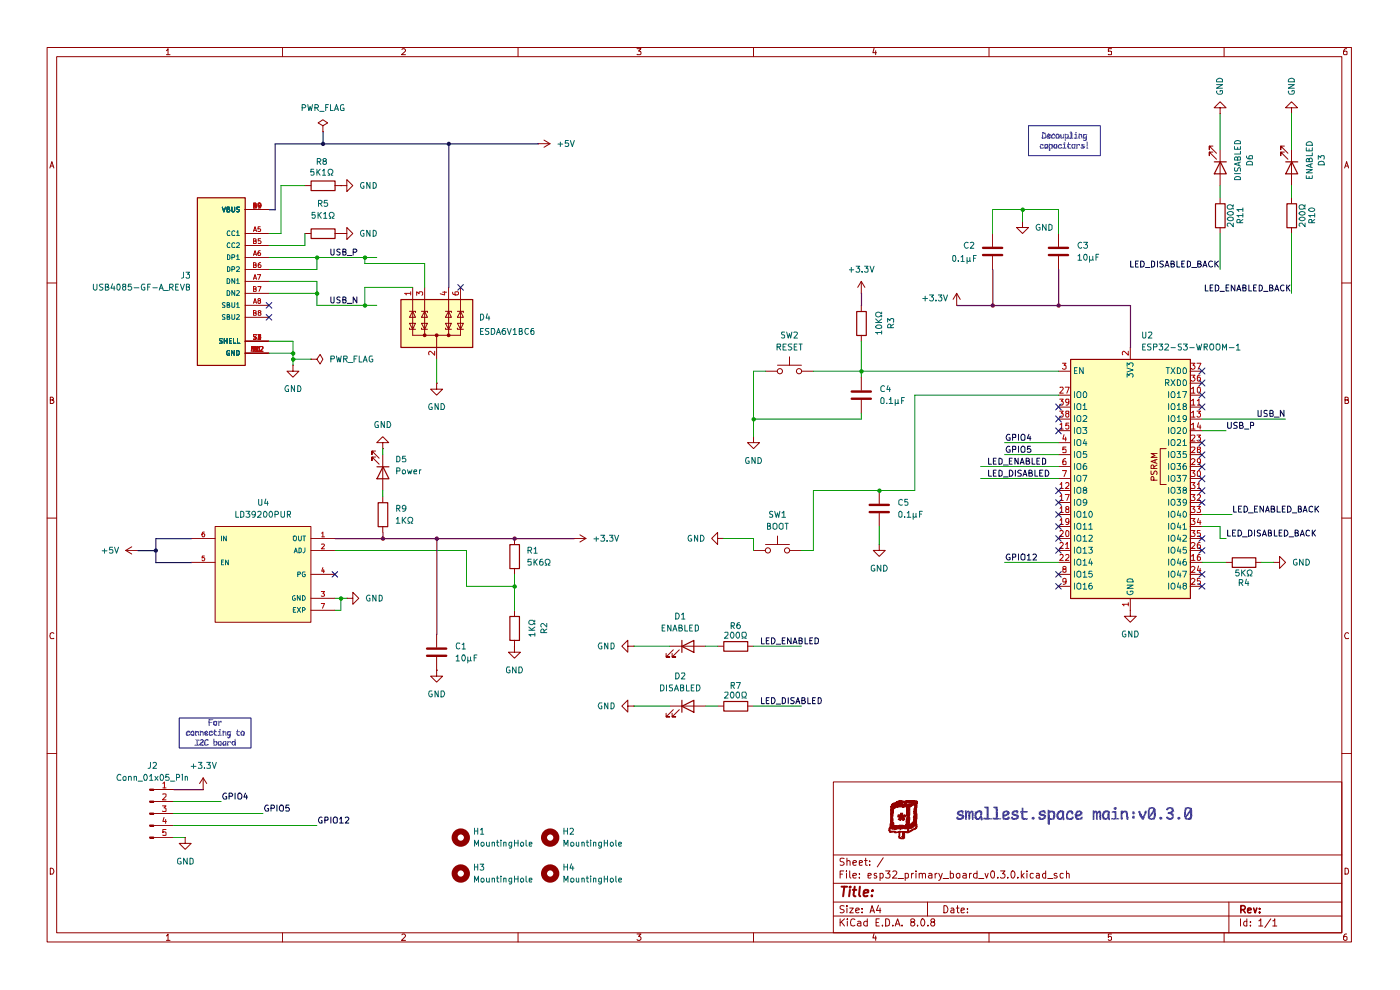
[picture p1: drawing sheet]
<svg xmlns="http://www.w3.org/2000/svg" width="297mm" height="210mm" viewBox="0 0 297 210" stroke-linecap="round" stroke-linejoin="round" font-family="sans-serif">
<g fill="none" stroke="#910000" stroke-width=".21">
<path d="M10 10.1h276.7v189.7h-276.7zM12 12h272.6v185.9h-272.6zM35.3 10.8l.3-.5v1.3M35.3 11.6h.8M59.9 10.1v1.9M85.3 10.5l.1-.2h.4l.2 .5-.8 .8h.8M109.9 10.1v1.9M135.1 10.3h.9l-.5 .5 .4 .1 .1 .5-.2 .2-.7-.1M159.9 10.1v1.9M185.4 10.2l-.2 1h.7M185.8 10.8v.8M209.8 10.1v1.9"/>
<path d="M235.8 10.3h-.7v.6h.7v.6h-.7M259.7 10.1v1.9M285.7 10.3l-.5 .1-.1 .3-.1 .7 .2 .2 .5-.1v-.6l-.5-.1-.2 .3M10.6 35.6l.4-1.3 .4 1.3M10.7 35.2h.6M285.2 35.6l.5-1.3 .4 1.3M285.4 35.2h.6M10 60h2M284.6 60h2.1M10.7 84.8h.5l.1-.3-.2-.3h-.4v1.4h.5l.2-.3v-.2l-.3-.3M285.3 84.8h.6l.1-.4-.7-.2v1.4h.5l.2-.1 .1-.4-.4-.3M10 109.9h2"/>
<path d="M284.6 109.9h2.1M11.4 134.4l-.2-.2-.5 .2-.1 .4 .2 .7 .6-.1M286.1 134.4a.58 .58 0 0 0-.8 .1 .58 .58 0 0 0 .1 .8l.1 .2 .6-.1M10 159.9h2M284.6 159.9h2.1M176.8 165.9h107.8v32h-107.8zM10.7 184.1a.71 .71 0 0 1 .7 .5 .71 .71 0 0 1-.2 .8h-.5zM35.3 198.5l.3-.4v1.4M35.3 199.5h.8M59.9 197.9v1.9M85.3 198.3l.1-.2h.4l.2 .4-.8 1h.8M109.9 197.9v1.9"/>
<path d="M135.1 198.1h.9l-.5 .5h.2l.3 .3v.3l-.3 .3h-.4l-.2-.2M159.9 197.9v1.9M176.8 194.3h107.8M176.8 191.3h107.8M176.8 187.4h107.8M176.8 181.4h107.8M178.2 194.9v1.5M178.2 185.4h.5M178.5 195.6l.7 .8M179 184.7h-.8v1.6M179.1 192.2a.64 .64 0 0 0-.9 .1v.4l.7 .3 .2 .4a.6 .6 0 0 1-.9 .1M179.1 182.1a.64 .64 0 0 0-.9 .1v.4l.7 .3 .2 .4a.6 .6 0 0 1-.9 .2"/>
<path d="M179.2 194.9l-1 .8M179.6 184.7v.2M179.6 185.3v1M179.7 192.1v.2M179.7 182.7v-.1a.36 .36 0 0 1 .6 .2v.8M179.7 182v1.6M179.7 192.6v1M179.7 194.9v.2M179.7 195.4v1M180.3 192.6h.7l-.7 1h.7M180.3 184.7v1.3l.2 .3M180.9 185.8l.8-.2-.1-.3h-.4l-.3 .1 .1 .8h.6"/>
<path d="M180.9 183l.8-.1-.1-.3-.4-.1-.3 .3 .1 .7h.6M181.4 195.1a.59 .59 0 0 0-.8-.1 .59 .59 0 0 0-.2 .7l.1 .6 .4 .1 .5-.1M181.5 193.1l.8-.1-.1-.3-.4-.1-.3 .3v.6l.3 .1 .4-.1M181.9 195.5h.6l.1 .9M182.3 186.1v.2M182.3 185.3v.1M182.3 183l.7-.1-.2-.4-.5 .1v.9h.6M182.6 195.7l-.5 .1-.2 .3 .2 .3 .5-.1M182.9 193.5v.1M182.9 192.7v.2M183.4 182.5h.6M183.6 182v1.5l.4 .1"/>
<path d="M184 195.5h-.6l-.2 .7a.52 .52 0 0 0 .8 .1M184 194.9v1.5M184.1 185.8l.7-.2-.1-.3h-.6v.9h.6M184.5 183.4v.2M184.5 182.6v.2M184.6 193.6l.4-1.5 .5 1.5M184.7 193.2h.7M185.4 198l-.2 1h.7M185.8 198.5v1M185.8 195.7h.6M185.9 185.3h-.3l-.2 .1 .2 .4 .4 .1-.1 .3h-.5M186.4 192l-.5 1.1h1"/>
<path d="M186.5 194.9h-.7v1.5h.7M186.7 185.3h.4l.3 .2-.1 .7h-.6M186.7 185.3v1.5M186.7 192.6v1M187.2 196.3v.1M187.4 181.9l-1.3 2M187.9 194.9h.3a.89 .89 0 0 1 .3 1.4l-.6 .1zM187.9 184.7h.9l-.5 .6 .4 .1a.6 .6 0 0 1-.1 .9l-.7-.2M189.4 196.3v.1M189.4 184.9l.2-.2h.4l.2 .5-.9 1.1h.9M189.9 196.4l.5-1.5 .5 1.5M190 196h.8"/>
<path d="M190.5 186.4h1.2M191.3 196.3v.1M192 185.3h.4l.3 .1v.7l-.3 .2-.4-.1M192 185.3v1.5M193.4 185.3v1M193.5 195.6l-.3-.2v-.3l.3-.2 .4 .1 .2 .3-.9 .4 .1 .6a.52 .52 0 0 0 .8-.1v-.4l-.4-.2M193.8 185.3l-.4 .2M194.3 184.7v.2M194.3 185.3v1M194.6 196.3v.1M195 185.4l.2-.1 .5 .1v.9M195 185.3v1"/>
<path d="M195.5 195l.2-.1a.82 .82 0 0 1 .5 .8 .82 .82 0 0 1-.5 .7 1.1 1.1 0 0 1-.2-1.4zM195.7 185.4l.2-.1 .4 .1v.9M196.8 191.3v3M196.8 196.3v.1M197 185.3h.4l.3 .1v.9M197.7 195.6l-.3-.3 .1-.2 .2-.2 .5 .1v.5l-.5 .1-.3 .2v.4l.3 .2h.3l.3-.2v-.4l-.3-.2M197.7 185.6l-.5 .1-.3 .2 .3 .4 .5-.1M198.4 185.3v1M198.8 185.3l-.4 .2M199.1 185.3l.5 1M199.9 185.3l-.5 1.3-.3 .2M200.1 186.4h1.2"/>
<path d="M200.2 192.1a.77 .77 0 0 1 .9 .8 .77 .77 0 0 1-.9 .7zM201.6 185.3h.4l.3 .1v.7l-.3 .2-.4-.1M201.6 184.7v1.6M201.8 192.7h.5l.1 .9M202.4 193h-.6l-.1 .3 .1 .3 .6-.1M202.9 185.5a.45 .45 0 0 1 .7-.1v.7l-.2 .2-.5-.2zM202.9 192.6h.6M203.1 192.1v1.4l.4 .1M203.9 193.1l.7-.1v-.3l-.6-.1-.1 .3v.6l.1 .1 .6-.1M204.3 185.3h.4l.3 .1v.9M205 185.6l-.5 .1-.3 .2 .3 .4 .5-.1M205.2 193.5v.1"/>
<path d="M205.2 192.7v.2M205.7 185.3v1M206.1 185.3l-.4 .2M207.3 185.3a.52 .52 0 0 0-.8 .2l.2 .7h.6M207.3 184.7v1.6M207.6 186.4h1.1M209 185.3l.3 1 .3-1M209.8 197.9v1.9M210.5 184.7h.2a1 1 0 0 1 0 1.6l-.5-.4a.99 .99 0 0 1 .3-1.2zM211.7 186.1v.2M212.3 184.7h.9l-.5 .6 .4 .1v.7l-.2 .2h-.5l-.1-.2M213.8 186.1v.2"/>
<path d="M214.5 184.9l.3-.2a.82 .82 0 0 1 .5 .8 .82 .82 0 0 1-.5 .8l-.3-.2v-.4zM215.9 186.1v.2M216.7 184.7v1.6M216.7 185.7l.6 .6M217.3 185.3l-.6 .5M217.8 184.7v.2M217.8 185.3v1M219.2 185.3h-.4l-.3 .2 .1 .7h.6M219.9 185.3h.4l.2 .1v.9M220.5 185.6l-.5 .1-.2 .2 .2 .4 .5-.1M221.8 185.3h-.4l-.3 .2 .1 .6 .2 .2 .4-.1M221.8 184.7v1.6"/>
<path d="M222.2 186.4h1.2M224.2 185.3h-.3l-.3 .1 .1 .3 .6 .2-.1 .3h-.6M225.6 185.3h-.5l-.2 .2 .1 .7h.6M226.2 185.4l.2-.1 .4 .1v.9M226.2 184.7v1.6M235.8 198.1h-.7v.7l.2-.2 .5 .2-.1 .6-.4 .1-.2-.2M259.7 197.9v1.9M260.7 191.3v6.6M263.1 194.9v1.5M264.5 195.5l-.4-.1-.3 .3v.5l.3 .2 .4-.1M264.5 194.9v1.5M265.3 196.3v.1"/>
<path d="M265.3 195.5v.2M267 195.3l.5-.4v1.5M267 196.4h.9M269.6 194.9l-1.3 1.9M270 195.3h.2l.2-.4v1.5M270 196.4h.8M285.3 184.1l.7 .2 .1 .6-.3 .5h-.5zM285.7 198.1l-.5 .1-.1 .3-.1 .7 .2 .3 .5-.2v-.6l-.5-.1-.2 .3"/>
</g>
<path d="M263.2 193l.8-.1 .2-.3-.1-.3-.3-.2h-.6v1.5M263.7 193l.5 .6M264.7 193.1l.7-.1-.1-.3-.4-.1-.2 .3 .1 .6h.5M265.9 192.6l.4 1 .3-1M267.2 193.5v.1M267.2 192.7v.2" fill="none" stroke="#910000" stroke-width=".34"/>
<path d="M178.5 188.1h1.2M179.1 188.1l-.2 2M180.3 188.8l-.2 1.3M180.4 188.1l-.2 .1h.3l-.1-.1-.1 .2M180.9 188.8h.8M181.3 188.1l-.2 1.7v.2l.4 .1M182.4 188.1l-.2 1.7 .3 .3M183.3 189.4l.9-.1v-.5a.67 .67 0 0 0-.9 .2v1h.7M185 189.9v.2M185.1 188.8l.1 .1h-.2l.1-.1-.1 .2" fill="none" stroke="#910000" stroke-width=".42"/>
<g fill="#ffb">
<path d="M45.6 111.7h20.4v20.3h-20.4z"/>
<path d="M227.1 76.2h25.4v50.7h-25.4z"/>
<path d="M85 63.5h15.2v10.2h-15.2z"/>
<path d="M41.8 41.9h10.2v35.6h-10.2z"/>
</g>
<path d="M208.5 54.1h4.1M208.5 52.6h4.1M180.7 84.6h4M180.7 83.1h4" fill="none" stroke="#910000" stroke-width=".51"/>
<g fill="none" stroke="#910000" stroke-width=".21">
<path d="M182.7 59.7v2.5M182.7 59.7l-.8 1.3M182.7 59.7l.8 1.3M210.6 49.5v2.8M210.6 54.4v2.7M216.9 47v1.3h1.3l-1.3 1.2-1.3-1.2h1.3M216.9 47h.1M162.4 78.7h2.5M164.9 77.5h5.1M167.5 75.7v1.8M170 78.7h2.6M182.7 62.2h.1"/>
<path d="M182.7 64.8v1.2M182.7 71.1v1.3M202.9 64.8h.1M202.9 62.2l-.7 1.3M202.9 62.2v2.6M202.9 62.2l.8 1.3M182.7 80v2.8M182.7 84.8v2.8M40.6 114.2h5M40.6 119.3h5M45.6 111.7h20.4v20.3h-20.4zM66 114.2h5"/>
<path d="M66 116.8h5M66 126.9h5M66 121.8h5M66 129.5h5M31.7 177.5h.9v.3h-.9zM32.6 177.6h.4M32.6 175.1h.4M32.6 172.6h.4M32.6 170h.4M32.6 167.5h.4M43.1 167.5h.1M43.1 165l-.8 1.2"/>
<path d="M43.1 165v2.5M43.1 165l.8 1.2"/>
<circle cx="165.4" cy="78.7" r=".55"/>
<circle cx="169.5" cy="78.7" r=".55"/>
</g>
<path d="M181.7 66.1h2.1v5.1h-2.1z" fill="none" stroke="#910000" stroke-width=".25"/>
<g fill="none" stroke="#006665" stroke-width=".21">
<path d="M47 119.2h.3M47 113.7v1M47.4 118.8h-.4v1h.4M48 113.7v1l-.6-1v1M48.4 118.8v1l-.6-1v1M62.2 113.8h.6a.67 .67 0 0 1-.1 .9l-.5-.1zM62.4 117.3l.3-1.1 .4 1.1M62.5 116.9h.4M63.3 113.7v.8l.2 .2h.3l.1-.2v-.8M63.4 116.2h.4l.1 .2v.6l-.3 .3h-.2zM64.3 113.7h.6M64.5 113.7v1"/>
<path d="M64.7 116.2v.7l-.4 .4M62.2 129.4h.4M62.6 126.4l-.2-.1-.3 .3v.6l.1 .1h.4l.1-.4h-.2M62.7 128.9h-.5v1h.5M63.1 128.9l.7 1M63.2 121.8h.5l.1-.3-.2-.2h-.4v1M63.7 126.3v1l-.6-1v1M63.8 128.9l-.7 1M64.2 126.3h.2l.3 .3a.55 .55 0 0 1-.2 .7h-.3zM64.2 129.5l.5-.1 .1-.3-.3-.2h-.3v1M64.7 121.3h-.4a.52 .52 0 0 0-.2 .7 .52 .52 0 0 0 .6 .3l.1-.5h-.3"/>
</g>
<path d="M43.3 117.9h-.4l-.1 .5 .5-.1 .1 .1-.1 .5-.3 .1-.2-.2M43.3 112.9h-.3l-.2 .4 .1 .5 .4 .1 .1-.5-.1-.2-.5 .2M68.2 113.1l.3-.2v1M68.2 115.5l.5-.1 .1 .3-.6 .7h.6M68.2 113.9h.6M68.2 125.5h.6l-.3 .4 .3 .2v.2l-.1 .2-.5-.1M68.2 128h.6l-.4 1M68.5 120.4l-.3 .8h.6M68.7 120.8v.7" fill="none" stroke="#b90000" stroke-width=".21"/>
<path d="M31.7 177.5h.9v.3h-.9z" fill="#910000"/>
<path d="M31.7 175h.9v.3h-.9z" fill="none" stroke="#910000" stroke-width=".21"/>
<path d="M31.7 175h.9v.3h-.9z" fill="#910000"/>
<path d="M31.7 172.5h.9v.2h-.9z" fill="none" stroke="#910000" stroke-width=".21"/>
<path d="M31.7 172.5h.9v.2h-.9z" fill="#910000"/>
<path d="M31.7 169.9h.9v.3h-.9z" fill="none" stroke="#910000" stroke-width=".21"/>
<path d="M31.7 169.9h.9v.3h-.9z" fill="#910000"/>
<path d="M31.7 167.4h.9v.2h-.9z" fill="none" stroke="#910000" stroke-width=".21"/>
<path d="M31.7 167.4h.9v.2h-.9z" fill="#910000"/>
<g fill="none" stroke="#910000" stroke-width=".21">
<path d="M89.9 70.9h.4v.4h-.4zM224.5 78.7h2.6M239.8 73.7v2.5M252.5 78.7h2.5M224.5 83.8h2.6M224.5 86.4h2.6M224.5 88.9h2.6M224.5 91.4h2.6M224.5 93.9h2.6M224.5 96.4h2.6M224.5 99h2.6M244.2 99.9v.6l.1 .2 .5-.3v-.2l.2-.3 .4 .3v.5"/>
<path d="M244.8 99.4v-.6l-.5-.2-.1 .2v.6h1.2M245 97.5v.6M245.4 97.5l-1.2 .4 1.2 .4M245.4 96.2h-1.2l.8 .4-.8 .4h1.2M245.4 98.6l-.6 .5M247.4 95.2h-1.3v7.6h1.3M252.5 83.8h2.5M252.5 86.4h2.5M252.5 88.9h2.5M252.5 91.4h2.5M252.5 93.9h2.5M252.5 96.4h2.5"/>
<path d="M252.5 99h2.5M252.5 81.3h2.5M26.7 116.8l1.2 .7M26.7 116.8h2.5M27.9 116l-1.2 .8M29.2 116.8h.1M224.5 116.8h2.6M224.5 119.3h2.6M224.5 104.1h2.6M224.5 106.6h2.6M224.5 109.1h2.6M224.5 111.7h2.6"/>
<path d="M224.5 114.2h2.6M224.5 101.5h2.6M244.8 101.9v-.6l-.5-.2-.1 .2v.6h1.2M252.5 116.8h2.5M252.5 119.3h2.5M252.5 104.1h2.5M252.5 106.6h2.5M252.5 109.1h2.5M252.5 111.7h2.5M252.5 114.2h2.5M252.5 101.5h2.5M260.1 119.3h1.3"/>
<path d="M266.4 119.3h1.2M270.2 119.3h1.2v-1.3l1.3 1.3-1.3 1.3v-1.3M270.2 119.3h.1M224.5 121.8h2.6M224.5 124.4h2.6M239.8 129.5v1.2h1.2l-1.2 1.3-1.3-1.3h1.3M239.8 129.5h.1M239.8 126.9v2.6M252.5 121.8h2.5M252.5 124.4h2.5M33 167.5h3.8M33 170h3.8"/>
<path d="M33 172.6h3.8M33 175.1h3.8M33 177.6h3.8M39.3 177.6v1.3h1.3l-1.3 1.3-1.3-1.3h1.3M39.3 177.6h.1"/>
</g>
<g fill="none" stroke="#b90000" stroke-width=".21">
<path d="M225.4 77h.7l-.4 .5 .4 .1v.5l-.2 .2h-.3l-.2-.2M239.4 74.5v.9l-1-.9-.3 .3 .1 .5M252.7 79.6h.8l-.4 .4 .4 .3v.3l-.3 .3h-.3l-.2-.2M252.7 77h.8l-.4 .5 .4 .2v.4l-.3 .2h-.3l-.2-.2M253.9 77h.9l-.6 1.3M254.6 79.6h-.4l-.2 .2v.9l.2 .2 .4-.1v-.7l-.4-.1-.2 .3M224.8 87.2h.8l-.5 .4 .5 .3-.1 .5-.5 .1-.2-.2M224.8 84.7h.8l-.5 .4 .5 .2-.1 .6h-.5l-.2-.1M224.9 90.1l.3-.4v1.3M224.9 82.2l.6-.1 .1 .4-.8 .9h.8M224.9 91h.7M225.4 99.8h.8l-.5 1.3"/>
<path d="M225.7 92.2l-.2 .9h.7M226 82.1h.8l-.5 1.3M226.1 97.3h-.3l-.3 .3v.9h.6v-.6l-.4-.1-.2 .2M226.1 92.7v.9M226.1 94.8h-.6v.6l.1-.2 .5 .2v.6l-.6-.1M226.3 87.7l-.2-.2v-.3h.6v.4l-.4 .1-.2 .3v.4l.2 .1 .4-.2v-.5l-.1-.1M226.7 89.7h-.6v.6l.1-.1h.4l.1 .1v.5l-.1 .2h-.4l-.1-.2M226.7 85.2l-.1 .2-.5-.1v-.6l.6 .1v.8l-.1 .3h-.5M252.7 82.5l.5-.4v1.3M252.7 85l.5-.3v1.2M252.7 87.5l.5-.3v1.3M252.7 90.1l.5-.4v1.3"/>
<path d="M252.7 92.4l.6-.1 .2 .2-.1 .3-.7 .8h.8M252.7 94.9l.6-.1 .2 .2-.1 .3-.7 .7h.8M252.7 97.5l.2-.2h.3l.3 .2-.1 .4-.7 .7h.8M252.7 99.8h.8l-.4 .5 .4 .3v.3l-.2 .2-.6-.1M252.7 83.4h.8M252.7 85.9h.8M252.7 88.5h.8M252.7 91h.8M253.9 87.2h.8l-.4 .4 .4 .3-.1 .5-.5 .1-.2-.2M253.9 92.3h.8l-.4 .4 .4 .3-.1 .5-.5 .1-.2-.2M254 85l.3-.3v1.2M254 85.9h.7"/>
<path d="M254.1 82.2l.4-.1a.82 .82 0 0 1-.2 1.3l-.3-.3zM254.2 95.3l-.2-.4 .6-.1v.4l-.6 .2 .1 .6h.5l.1-.4-.3-.3M254.3 89.7l-.3 .9h.8M254.3 99.8a.82 .82 0 0 1 .2 1.3h-.3l-.2-.2v-.8zM254.6 90.2v.8M254.7 97.9l-.1 .1-.4 .1-.2-.1v-.5l.4-.2 .3 .2-.2 1-.4 .1M224.9 102.8l.3-.4v1.2M224.9 105.3l.3-.4v1.3M224.9 107.9l.3-.5v1.3M224.9 110.4l.3-.4v1.3M224.9 112.7l.4-.2 .3 .4-.8 .9h.8M224.9 115.2l.4-.1 .3 .4-.8 .8h.8"/>
<path d="M224.9 117.8l.4-.2 .3 .3-.8 1h.8M224.9 103.6h.7M224.9 106.2h.7M224.9 108.7h.7M224.9 111.3h.7M226 104.9h.8l-.5 1.3M226.1 102.5l.1-.1h.4l.1 .1v.5l-.7 .6h.7M226.1 115.5l.3-.4v1.2M226.1 117.8l.1-.2h.4l.1 .2v.4l-.7 .7h.7M226.1 116.3h.6M226.3 108l-.2-.3v-.2l.5-.1 .1 .5-.1 .1h-.5v.7l.6-.1v-.5l-.1-.1M226.3 112.5l.4 .3v.7l-.1 .3h-.4l-.1-.4v-.7z"/>
<path d="M226.7 110.6l-.1 .2-.5-.1v-.6l.5-.1 .1 .2v.8l-.1 .3h-.5M252.7 117.9l.5-.3v1.3M252.7 115.2l.2-.1h.3l.3 .2-.1 .4-.7 .6h.8M252.7 102.4h.8l-.4 .5 .4 .2v.4l-.2 .1-.6-.1M252.7 104.9h.8l-.4 .5 .4 .3-.1 .4h-.7M252.7 107.4h.8l-.4 .5 .3 .1v.6h-.7M252.7 110h.8l-.4 .5 .3 .1v.6h-.7M252.7 112.5h.8l-.4 .5 .3 .1v.6h-.7M252.7 118.9h.8M253.9 107.4h.8l-.4 .5 .4 .3-.1 .5-.7-.1M254 102.8l.3-.4v1.2M254 105.1l.4-.2 .3 .4-.8 .9h.8"/>
<path d="M254 103.6h.7M254.3 110l-.3 .8h.8M254.6 117.6l-.4 .1-.2 .2v.9h.6v-.6l-.4-.1-.2 .3M254.6 115.1h-.4l-.2 .3v.8l.6 .1v-.6l-.4-.1-.2 .2M254.6 112.5h-.6v.6l.4-.1 .3 .3-.1 .5-.6-.1M254.6 110.4v.9M225.7 120.7l-.2-.1v-.3l.4-.2 .2 .2v.3l-.6 .2v.5l.2 .1 .4-.1v-.5l-.2-.1M226.1 123.3v.1h-.5l-.1-.5 .2-.2 .4 .2v.8l-.5 .3M239.4 128.2h-1.3l.3 .3M239.4 127.8v.7M252.7 120.3l.2-.2h.3l.3 .3-.1 .3-.7 .7h.8M252.7 122.9l.2-.2h.3l.3 .2-.1 .4-.7 .7h.8"/>
<path d="M254.3 120.1l-.3 .9h.8M254.6 122.7h-.6v.6h.6l.1 .4-.3 .3-.4-.1M254.6 120.6v.8M34.5 170.9h.7l-.4 .5 .4 .1v.5h-.7M34.5 166.2l.4-.3v1.2M34.5 168.5l.6-.1 .1 .5-.7 .8h.7M34.5 167.1h.7M34.8 173.4l-.3 .8h.8M35.1 173.8v.9M35.2 175.9h-.7v.7l.2-.2 .5 .2-.1 .6-.6-.1"/>
</g>
<g fill="none" stroke="#0f0f0f" stroke-width=".21">
<path d="M70.2 52.8v1l.2 .3 .5-.2v-1.1M72.1 52.9l-.4-.1-.2 .3v.2l.6 .3v.3l-.1 .2-.5-.1M72.7 53.4l.6-.1v-.4l-.6-.1v1.3h.5l.2-.2v-.4l-.2-.1M73.7 54.2h1M74.9 53.5h.5l.3-.2-.1-.4-.7-.1v1.3M260.4 89.6v1.1l.2 .1h.4l.2-.1v-1.1M262.5 89.7l-.5-.1-.3 .2 .3 .5h.2l.3 .2-.2 .3h-.6M263 90.3l.6-.1 .1-.4-.3-.2h-.4v1.2h.6l.1-.1v-.3l-.3-.1M264 91h.9M265.3 90.3h.6v-.6l-.6-.1v1.2M266.9 87l.1 1.3 .5-.1v-1.2M268.8 87.1l-.4-.1-.3 .2v.3l.6 .3 .1 .4-.7 .1"/>
<path d="M269.4 87.7h.4l.3-.2-.3-.5h-.4v1.3l.7-.1v-.4l-.3-.1M270.3 88.5h1.1M272.4 87v1.3l-.8-1.3v1.3M260.4 112.4v1.3h.6M261.5 113h.4M261.7 107.4v1.2h.6M262.1 112.4h-.6v1.3h.6M262.6 112.4a.65 .65 0 0 1 .8 .7 .65 .65 0 0 1-.8 .6zM262.7 107.9h.4M263.4 107.4h-.7v1.2h.7M263.6 113.9h1M263.9 107.4a.65 .65 0 0 1 .8 .6 .65 .65 0 0 1-.8 .6z"/>
<path d="M264.8 112.4a.65 .65 0 0 1 .8 .7 .65 .65 0 0 1-.8 .6zM264.8 108.8h1.1M266.1 112.4v1.3M266.1 107.9h.4M266.8 107.4h-.7v1.2h.7M267.4 112.5l-.4-.1-.3 .3 .1 .3 .6 .2v.4h-.7M267.8 113.7l.4-1.3 .4 1.3M267.9 113.4h.6M268.1 107.4v1.2l-.8-1.2v1.2M268.5 108.6l.4-1.2 .3 1.2M268.6 108.3h.6M269.1 113l.6-.1v-.3l-.2-.2h-.4v1.3l.6-.1v-.3l-.2-.3"/>
<path d="M269.7 107.9h.6v-.4l-.6-.1v1.2h.5l.2-.4-.3-.3M270.3 112.4v1.3h.6M270.9 107.4v1.2h.7M271.4 113h.4M271.9 112.4h-.5v1.3h.5M272 107.9h.5M272.5 112.4a.65 .65 0 0 1 .7 .7 .65 .65 0 0 1-.7 .6zM272.6 107.4h-.6v1.2h.6M273.1 107.4a.65 .65 0 0 1 .8 .6 .65 .65 0 0 1-.8 .6zM273.5 113.9h.9M274.2 108.8h.9M274.7 113h.6l.1-.3-.2-.3h-.5v1.3l.7-.1v-.4l-.2-.2"/>
<path d="M275.4 107.9h.6v-.4l-.2-.1h-.4v1.2l.6-.1 .1-.3-.3-.3M275.8 113.7l.5-1.3 .4 1.3M275.9 113.4h.6M276.4 108.6l.5-1.2 .4 1.2M276.6 108.3h.6M277.8 112.6l-.3-.2a.65 .65 0 0 0-.5 .7 .65 .65 0 0 0 .5 .6l.3-.1M278.4 112.4v1.3M278.5 107.5l-.4-.1-.4 .3v.7l.4 .2 .4-.1M278.6 113l.5 .7M279 107.4v1.2M279.1 112.4l-.7 .8M279.2 107.9l.5 .7"/>
<path d="M279.7 107.4l-.7 .7M48 168.3a.66 .66 0 0 0-.7 .4 .66 .66 0 0 0 .2 .8l.6-.1v-.4h-.3M48.6 168.9h.6l.2-.4-.3-.3h-.5v1.3M49.9 168.2v1.3M50.7 168.2h.3a.77 .77 0 0 1 .1 1.3h-.5l-.1-.2v-.8zM52.1 168.2l-.4 .9h.8M52.3 168.7v.8M56.9 170.9a.66 .66 0 0 0-.8 .3 .66 .66 0 0 0 .3 .8h.6v-.5h-.3M57.5 171.4h.6l.2-.4-.3-.2h-.5v1.2M58.8 170.8v1.2M59.6 170.8h.3l.2 .2v.9l-.2 .1h-.4a.8 .8 0 0 1 .1-1.2zM61.3 170.8h-.6l-.1 .6 .2-.1h.3l.3 .2v.4l-.2 .1h-.6"/>
<path d="M68.3 173.4a.66 .66 0 0 0-.7 .4 .66 .66 0 0 0 .2 .8h.5v-.5h-.1M68.9 174l.7-.1v-.4l-.2-.2h-.5v1.3M70.2 173.3v1.3M70.9 173.4l.4-.1 .2 .2v.9l-.1 .2h-.5l-.1-.2-.1-.7zM72.1 173.7l.3-.4v1.3M72.1 174.6h.7M73.2 173.5l.2-.2h.3l.3 .3-.1 .3-.7 .7h.8"/>
</g>
<path d="M85 63.5h15.3v10.2h-15.3zM227.1 76.2h25.4v50.8h-25.4zM261.4 118.3h5v2.1h-5z" fill="none" stroke="#910000" stroke-width=".25"/>
<g fill="none" stroke="#006665" stroke-width=".21">
<path d="M227.9 78.7h.4M228.5 78h-.6v1.2h.6M229.8 78v1.2l-.8-1.2v1.2M239.1 78.1l1.3 .4-1.3 .4M239.1 77.7v-.7l.4 .4 .3-.4h.5l.1 .6-.2 .1M247.4 78h.7M247.7 78v1.2M248.4 78l.9 1.2M249.3 78l-.9 1.2M249.8 78h.2l.4 .3v.7l-.2 .2h-.4zM251 78.1l.3-.1a.75 .75 0 0 1 .2 1.2h-.5zM227.9 83.1v1.2"/>
<path d="M227.9 85.6v1.3M227.9 88.1v1.3M227.9 90.7v1.2M227.9 93.2v1.3M227.9 95.8v1.2M227.9 98.3v1.3M228.5 90.8l.3-.1 .5 .1v1l-.2 .1h-.5l-.2-.4zM228.5 93.4l.3-.2 .5 .2v.9l-.2 .2h-.5l-.2-.4zM228.5 95.9l.3-.1 .5 .1v1l-.2 .1h-.5l-.2-.4zM228.5 98.5l.3-.2 .5 .2v.9l-.2 .2h-.5l-.2-.5zM228.6 83.1h.4l.3 .2v.9l-.2 .1h-.5a1.05 1.05 0 0 1 0-1.2zM228.6 88.2l.4-.1 .3 .3v.8l-.2 .2h-.5a1.05 1.05 0 0 1 0-1.2z"/>
<path d="M228.6 85.7l.4-.1 .3 .3v.8l-.2 .2h-.5a1.05 1.05 0 0 1 0-1.2zM229.7 90.7h.8l-.4 .5 .4 .2v.5h-.8M229.8 88.3l.2-.2h.3l.2 .5-.8 .8h.8M229.8 86l.3-.4v1.3M229.8 86.9h.7M229.9 83.2l.2-.1a.75 .75 0 0 1 .2 1.2l-.4-.1zM230.1 93.2l-.3 .9h.7M230.4 98.3a.82 .82 0 0 0-.5 1.3h.5l.1-.5-.2-.3h-.3l-.2 .3M230.4 93.6v.9M230.5 95.8h-.6l-.1 .6h.7v.5h-.7M239.1 80v-.8l.4 .5 .3-.5 .5 .1 .1 .5-.2 .2M247.2 81.2h.7v-.6l-.7-.1v1.3"/>
<path d="M247.6 81.2l.4 .6M247.9 83.1v1.2M247.9 85.6v1.3M247.9 88.1v1.3M247.9 90.7v1.2M247.9 93.2v1.3M247.9 95.8v1.2M247.9 98.3v1.3M248.4 80.5l.9 1.3M248.5 90.8l.3-.1 .4 .1 .1 .7-.2 .4h-.5l-.2-.4zM248.5 93.4l.3-.2 .4 .2 .1 .7-.2 .4h-.5l-.2-.4zM248.5 95.9l.3-.1 .4 .1 .1 .7-.2 .4h-.5l-.2-.4z"/>
<path d="M248.5 98.5l.3-.2 .4 .2 .1 .6-.2 .5h-.5l-.2-.5zM248.6 83.1h.3a.84 .84 0 0 1 .2 1.2h-.5a1.05 1.05 0 0 1 0-1.2zM248.6 85.7l.3-.1a.84 .84 0 0 1 .2 1.3h-.5a1.05 1.05 0 0 1 0-1.2zM248.6 88.2l.3-.1a.84 .84 0 0 1 .2 1.3h-.5a1.05 1.05 0 0 1 0-1.2zM249.3 80.5l-.9 1.3M249.7 95.8h.7l-.4 .5 .4 .1v.5h-.7M249.7 98.3h.7l-.4 .5 .4 .1v.6h-.7M249.8 83.5l.3-.4v1.2M249.8 86l.3-.4v1.3M249.8 88.6l.3-.5v1.3M249.8 90.8l.1-.1 .5 .1v.5l-.7 .6h.7M249.8 93.4l.1-.2 .5 .1v.5l-.7 .7h.7"/>
<path d="M249.8 80.5h.2l.4 .4v.6l-.2 .3h-.4zM249.8 84.3h.6M249.8 86.9h.6M249.8 89.4h.6M250.9 83.1h.8l-.5 1.2M251 93.6l.3-.4v1.3M251 94.5h.7M251 90.8l.3-.1a.75 .75 0 0 1 .2 1.2h-.5zM251 80.7l.3-.2a.75 .75 0 0 1 .2 1.3l-.5-.1zM251.2 86.2l-.2-.3 .2-.3h.3l.2 .3-.2 .3-.5 .1v.6h.5l.2-.2-.1-.4-.1-.1M251.5 98.3a.82 .82 0 0 0-.5 1.3h.5l.2-.5-.2-.3h-.3l-.2 .3M251.6 95.8h-.6v.6h.6v.5h-.6"/>
<path d="M251.7 88.7l-.2 .3-.5-.1v-.7l.5-.1 .2 .3-.1 .8-.1 .2h-.5M227.9 100.8v1.3M227.9 103.4v1.2M227.9 105.9v1.3M227.9 108.5v1.2M227.9 111v1.3M227.9 113.5v1.3M227.9 116.1v1.2M227.9 118.6v1.3M228.5 103.5l.3-.1 .5 .1v1l-.3 .1a.46 .46 0 0 1-.6-.4zM228.5 106.1l.3-.2 .5 .2v.9l-.3 .2a.46 .46 0 0 1-.6-.4zM228.5 108.6l.3-.1 .5 .1v1l-.3 .1a.46 .46 0 0 1-.6-.4z"/>
<path d="M228.5 111.2l.3-.2 .5 .2v.9l-.3 .2a.46 .46 0 0 1-.6-.5zM228.5 113.7l.3-.2 .5 .2v.9l-.3 .2a.46 .46 0 0 1-.6-.4zM228.5 116.2l.3-.1 .5 .1v1l-.3 .1a.46 .46 0 0 1-.6-.4zM228.5 118.8l.3-.2 .5 .2v.9l-.3 .2a.46 .46 0 0 1-.6-.4zM228.5 101l.3-.2 .5 .2v.9l-.3 .2a.46 .46 0 0 1-.6-.4zM229.7 100.8h.8l-.5 1.3M229.8 108.8l.3-.3v1.2M229.8 111.3l.3-.3v1.3M229.8 113.9l.3-.4v1.3M229.8 116.4l.3-.3v1.2M229.8 119l.3-.4v1.3M229.8 109.7h.7"/>
<path d="M229.8 112.3h.7M229.8 114.8h.7M229.8 117.3h.7M229.8 119.9h.7M230 104l-.2-.4 .1-.1 .4-.1 .2 .3-.2 .3h-.4l-.1 .1v.3l.2 .2h.5v-.2v-.3l-.2-.1M230.5 106.5l-.1 .2h-.5v-.7l.4-.1 .2 .3v.5a.57 .57 0 0 1-.6 .5M231 111.3l.4-.3v1.3M231 113.6l.5-.1 .2 .3-.7 1h.7M231 116.1h.7l-.4 .5 .3 .1v.6h-.6M231 112.3h.7M231.1 108.5a.6 .6 0 0 1 .7 .6 .6 .6 0 0 1-.5 .6l-.3-.5zM231.3 118.5l-.3 1h.8"/>
<path d="M231.6 119v.9M247.9 100.8v1.3M247.9 103.4v1.2M247.9 105.9v1.3M247.9 108.5v1.2M247.9 111v1.3M247.9 113.5v1.3M247.9 116.1v1.2M247.9 118.6v1.3M248.5 118.8l.3-.2 .4 .2 .1 .7-.4 .4-.4-.2zM248.5 116.2l.3-.1 .4 .1 .1 .7-.4 .4-.4-.1zM248.5 101l.3-.2 .4 .2 .1 .7-.4 .4-.4-.2z"/>
<path d="M248.5 103.5l.3-.1 .4 .1 .1 .7-.4 .4-.4-.1zM248.5 106.1l.3-.2 .4 .2 .1 .7-.4 .4-.4-.2zM248.5 108.6l.3-.1 .4 .1 .1 .7-.4 .4-.4-.1zM248.5 111.2l.3-.2 .4 .2 .1 .6-.4 .5-.4-.2zM248.5 113.7l.3-.2 .4 .2 .1 .7-.4 .4-.4-.2zM249.7 100.8h.7l-.4 .5 .4 .1v.6h-.7M249.7 103.4h.7l-.4 .5 .4 .1v.6h-.7M249.7 105.9h.7l-.4 .5 .4 .1v.6h-.7M250 118.5l-.2 1h.7M250 116l-.2 .9h.7M250 108.4l-.2 .9h.7M250 110.9l-.2 .9h.7"/>
<path d="M250 113.5l-.2 .9h.7M250.4 108.9v.8M250.4 111.4v.9M250.4 114v.8M250.4 116.5v.8M250.4 119v.9M250.9 100.8h.8l-.5 1.3M251 111.3l.3-.3v1.3M251 113.6l.5-.1 .2 .4-.8 .9h.8M251 112.3h.7M251 108.6l.3-.1a.68 .68 0 0 1 .4 .6 .68 .68 0 0 1-.4 .6l-.3-.1zM251.2 104l-.2-.4 .2-.2h.3l.2 .3-.2 .3h-.5v.1v.3l.2 .2h.3l.2-.2v-.3l-.2-.1"/>
<path d="M251.5 118.6l-.4 .1-.1 .9 .2 .3 .4-.1 .1-.4-.2-.3h-.5v.3M251.6 116.1h-.6v.6l.5-.1 .2 .2-.1 .5h-.6M251.7 106.5l-.2 .2h-.5v-.7l.5-.1 .2 .3v.5a.57 .57 0 0 1-.7 .5M227.9 121.2v1.2M227.9 123.7v1.3M228.5 121.3l.3-.1 .5 .1v1l-.3 .1a.46 .46 0 0 1-.6-.4zM228.5 123.9l.3-.2 .5 .2v.9l-.3 .2a.46 .46 0 0 1-.6-.5zM229.8 121.5l.3-.3v1.2M229.8 124l.3-.3v1.3M229.8 122.4h.7M229.8 125h.7M231.6 123.7l-.5 .1a.92 .92 0 0 0 .1 1.2h.3l.2-.3v-.3l-.1-.2h-.5l-.1 .2"/>
<path d="M231.6 121.2h-.5l-.1 .6 .6-.1 .1 .1v.4l-.2 .2h-.4l-.1-.1M239.1 125.4v.5a.66 .66 0 0 0 .8 .2 .66 .66 0 0 0 .4-.7h-.5v.2M239.1 124.1h1.3l-1.3 .7h1.3M239.1 123l.5-.2 .6 .1 .2 .5h-1.3zM247.9 121.2v1.2M247.9 123.7v1.3M248.5 121.3l.3-.1 .4 .1 .1 .7-.4 .4-.4-.1zM248.5 123.9l.3-.2 .4 .2 .1 .6-.4 .5-.4-.2zM250 121.1l-.2 .9h.7M250 123.6l-.2 .9h.7M250.4 121.6v.8M250.4 124.1v.9"/>
<path d="M250.9 121.2h.8l-.5 1.2M251.2 124.2h-.2v-.4h.6v.3l-.4 .1-.2 .3v.2l.2 .3h.3l.2-.3v-.2l-.2-.3"/>
</g>
<path d="M89.9 70.9h.4v.4h-.4z" fill="#910000"/>
<path d="M92.4 70.9h.4v.4h-.4z" fill="none" stroke="#910000" stroke-width=".21"/>
<path d="M92.4 70.9h.4v.4h-.4z" fill="#910000"/>
<g fill="none" stroke="#910000" stroke-width=".21">
<path d="M86.9 69.6v.2h1.2M86.9 66h1.2v.3M86.9 68.6h1.2l-.6 1.2zM87.5 66l.6 1.3h-1.2zM87.5 63.5v7.6h10.2v-7.6M89.4 69.6v.2h1.3M89.4 66h1.3v.3M89.4 68.6h1.3l-.6 1.2zM90.1 66l.6 1.3h-1.3zM90.1 63.5v7.6M92.6 71.1v2.6M94.5 69.6v.2h1.3"/>
<path d="M94.5 66h1.3v.3M94.5 68.6h1.3l-.6 1.2zM95 70.9h.4v.4h-.4zM95.2 66l.6 1.3h-1.3zM95.2 63.5v7.6M97 69.6v.2h1.3M97 66h1.3v.3M97 68.6h1.3l-.6 1.2zM97.7 66l.6 1.3h-1.3z"/>
</g>
<path d="M95 70.9h.4v.4h-.4z" fill="#910000"/>
<g fill="none" stroke="#910000" stroke-width=".21">
<path d="M64.7 39.4h1.3M68.5 26.7l1-.6-1-.7-1 .7 1 .6v1.2M68.5 27.9h.1M71 39.4h1.3M72.3 39.4h1.3v-1.3l1.2 1.3-1.2 1.2v-1.2M72.3 39.4h.1M114.1 30.5h.1M114.1 30.5h2.6M115.4 29.7l1.3 .8M116.7 30.5l-1.3 .7M64.7 49.5h1.3M71 49.5h1.3"/>
<path d="M72.3 49.5h1.3v-1.2l1.2 1.2-1.2 1.3v-1.3M72.3 49.5h.1M87.5 61v2.5M90.1 61v2.5M92.6 73.7v2.5M95.2 61v2.5M97.7 61v2.5M159.9 92.6v1.3h1.2l-1.2 1.3-1.3-1.3h1.3M159.9 92.6h.1M159.9 116.8h2.5M162.4 115.5h5.1M164.9 113.7v1.8"/>
<path d="M167.5 116.8h2.5M152.2 137.1h1.3M158.6 137.1h1.3M152.2 149.8h1.3M158.6 149.8h1.3M190.5 172.8l.6 .3v-.6h.4l-.1 .6 .4-.3 .3 .2v.3l-.6 .1a.34 .34 0 0 1 .3 .3 .34 .34 0 0 1-.2 .3l-.3-.5-.1 .1a.25 .25 0 0 1-.1 .3 .25 .25 0 0 1-.3 0l-.2-.1 .1-.2 .4-.2-.6-.1z"/>
<circle cx="162.9" cy="116.8" r=".55"/>
<circle cx="167" cy="116.8" r=".55"/>
</g>
<path d="M87.1 62.2h-1.2l.3 .4M87.1 61.9v.7M88.4 62.7v-.8l.5 .4 .1-.4h.5l.2 .2v.4l-.2 .2M92.2 74.5v.9l-.9-.9-.4 .3 .1 .5M93.9 62h.8M94.3 61.8v.8l-.9-.3M96 62l.1 .4 .9 .2 .3-.3-.2-.4-.6 .1v.5l.2 .1" fill="none" stroke="#b90000" stroke-width=".21"/>
<path d="M66 38.4h5.1v2h-5.1zM66 48.6h5.1v2h-5.1zM153.5 136.1h5.1v2h-5.1zM153.5 148.8h5.1v2h-5.1z" fill="none" stroke="#910000" stroke-width=".25"/>
<g fill="none" stroke="#0f0f0f" stroke-width=".21">
<path d="M209.7 99.7v1.3h.6M209.7 97.2v1.3h.6M210.7 97.8h.5M211.3 99.7h-.6v1.3h.6M211.3 97.2h-.6v1.3h.6M211.9 99.7h.3l.4 .4v.7l-.3 .2h-.4zM211.9 97.2h.3l.4 .3v.7l-.3 .3h-.4zM212.9 98.6h1M214.1 99.7a.71 .71 0 0 1 .8 .5 .71 .71 0 0 1-.3 .8h-.5zM214.1 97.8h.4M214.2 94.7a.66 .66 0 0 0-.7 .4 .66 .66 0 0 0 .2 .8l.6-.1v-.4h-.3M214.2 92.2a.66 .66 0 0 0-.7 .4 .66 .66 0 0 0 .2 .8l.6-.1v-.4h-.3"/>
<path d="M214.7 97.2h-.6v1.3h.6M214.8 95.3l.7-.1v-.4l-.2-.1h-.5v1.2M214.8 92.8l.7-.1v-.4l-.2-.2h-.5v1.3M215.4 99.7v1.3M216 97.2v1.3l-.7-1.3v1.3M216.1 92.1v1.3M216.1 94.7v1.2M216.4 98.5l.4-1.3 .5 1.3M216.6 98.1h.6M216.7 99.8l-.5-.1-.3 .3 .2 .3a.47 .47 0 0 1 .4 .2 .47 .47 0 0 1 .1 .5h-.7M216.7 94.7h.5l.2 .2v.9l-.1 .1h-.6a1.05 1.05 0 0 1 0-1.2zM216.7 92.2l.5-.1 .2 .3v.8l-.1 .2h-.6a1.05 1.05 0 0 1 0-1.2z"/>
<path d="M217.7 97.8h.6v-.5l-.6-.1v1.3h.6l.1-.5-.3-.2M218.3 92.1l-.4 .9h.8M218.5 92.5v.9M218.6 94.7h-.6l-.1 .6 .2-.1h.3l.3 .2v.4l-.2 .1-.6-.1M218.9 97.2v1.3h.6M219.5 99.7v1.3h.6M220 97.8h.4M220.6 97.2h-.6v1.3h.6M221.1 97.2a.52 .52 0 0 1 .7 .3v.7l-.1 .3h-.6zM221.2 99.7h-.6v1.3h.6M221.7 99.7a.71 .71 0 0 1 .8 .5 .71 .71 0 0 1-.3 .8h-.5zM210.7 100.3h.5"/>
<path d="M212.9 101.2h1M217 101l.4-1.3 .4 1.3M217.2 100.7h.6M218.3 100.3h.6v-.5l-.6-.1v1.3h.6l.1-.4-.3-.3M220.6 100.3h.4M161.5 135.3v1.3h.6M162.6 135.9h.4M163.2 135.3h-.6v1.3h.6M163.7 135.3a.65 .65 0 0 1 .7 .6 .65 .65 0 0 1-.7 .7zM164.7 136.7h.9M165.9 135.9h.5M166.5 135.3h-.6v1.3h.6"/>
<path d="M167.8 135.3v1.3l-.8-1.3v1.3M168.2 136.6l.5-1.3 .4 1.3M168.3 136.2h.6M169.5 135.9l.6-.1v-.4l-.6-.1v1.3h.5l.2-.2v-.4l-.3-.1M170.8 135.3v1.3h.6M171.8 135.9h.4M172.4 135.3h-.6v1.3h.6M172.9 135.3a.65 .65 0 0 1 .8 .6 .65 .65 0 0 1-.8 .7zM161.5 148v1.3h.6M162.6 148.6h.4M163.2 148h-.6v1.3h.6M163.7 148h.5a.72 .72 0 0 1 .2 .8 .72 .72 0 0 1-.7 .5z"/>
<path d="M164.7 149.4h.9M165.9 148h.5l.2 .3v.6l-.4 .4h-.3zM167.2 148v1.3M168.5 148h-.6l-.2 .3 .3 .3 .3 .1 .2 .3-.3 .3-.5-.1M168.8 149.3l.4-1.3 .5 1.3M168.9 148.8h.7M170.1 148.6h.4l.3-.3-.1-.2-.6-.1v1.3h.5l.3-.5-.4-.2M171.4 148v1.3h.6M172.4 148.6h.4M173 148h-.6v1.3h.6M173.6 148a.65 .65 0 0 1 .6 .5 .65 .65 0 0 1-.4 .8h-.2z"/>
</g>
<path d="M190.5 172.8l.6 .3v-.6h.4l-.1 .6 .4-.3 .3 .2v.3l-.6 .1a.34 .34 0 0 1 .3 .3 .34 .34 0 0 1-.2 .3l-.3-.5-.1 .1a.25 .25 0 0 1-.1 .3 .25 .25 0 0 1-.3 0l-.2-.1 .1-.2 .4-.2-.6-.1z" fill="#910000"/>
<path d="M189.2 170.6h3h-2.1h1.3h-.9h.5l.1-.2 .4 .2 .8-.1 .5 .1 .2-.1 .9-.2-2.8-.1-1.2 .4h-.6l.8-.5h.9h-.8h.1h3.9h-3.7l.4-.3 .3 .2 3.2-.1 .2 .2v.2l-.2 .1v5.3l-1.7 1-.8-.1v1.2l-.3 .1-.9-.1v-.3l.5 .3h.3l-.1-.4 .3 .3v-1.2l-.1 .9h-.2l.2-.9h-.7v.8l-.2 .2v-.9l-.8 .1-.1-.2-.5-.1a.37 .37 0 0 1-.4 .2 .37 .37 0 0 1-.3-.4v-.3h.2v.5l.9-.1 .2 .2h.6l.3-.2 1.7 .1 .1-.3h.1v.4l1.7-.9v-.5h-.2l-.4 .1-.5 .5-.6 .1v.3h-.1v-.3l-.8-.1h-.7v.2l-.9-.1-.3 .2-1.1-.3v.2h-.2l.1-.3h1l.2 .2 2.7-.1h-2.1l.2-.1h-.2h-1.8h.1h4h-4v-.3l.5 .2 .6-.1 .8 .2h2.4h-1.7l-.2-.1h1.3l-1.7-.1 2.9-.1-1.8 .1 1.1-.2h-1.4l-.3 .2-.8 .1-1.7-.2 .6-.1 .9 .2-.8-.2-.1-.3v.3h-.6v-.2h.5v-.1h.1l-.2-.2v.3h-.4l.1-.6h.5l.2 .2v.5l1.5 .2 .3-.1h-.9l.3-.2 1.6 .2 1-.1h-1l1.1-.1h-1.1l-.2 .1v-.1h.4h-.4l.1-.3-.1-.4 .3 .3 .2-.1v.3l.1-.1 .1 .3 .7-.1h-.6l.8-.1h-.5l.4-.1 .1-.2-.1 .2h-.3l.2-.2 .4-.1-.3 .1 .2-.3-.1-.3h.6h-.4v-.3v.3h-.2v-.5h.3h-.3l.1-.2h.4v.7l.1-.2v-.6l-.5 .1v-.2h.5v-.2l-.1 .2h-.4l-.1-.4v-.5h.2v.6l.4-.1v.2v-.2h-.3v-.9l-.1 .4h-.2l.1-.4h.5v-.2l-.1 .2h-.4v-.2l.5-.1v-.7v-.1v.7l-.4 .1 .1-.5-.2-.3-.9 .6v2.7l-.2 .8h-.1v-.2h-.1l-.1-.6h.2v.3v-.3h-.2v-.3l-.1 .7h-.2l.2-.8-.1-1.2 .2 .2v.7l.1-.4 .1 .1 .1-.2-.1-.3v.4h-.1l-.1-.6-.2 .1v-.2h.4v.2v-.4v-.1v.3l-.4-.1v-.2l.2 .2 .1-.2v-.6l-.1 .5-.2 .1 .1-.6-.2-.1-.5 .1h-1.3l-.8 .2-.2 1.8v.9v.3h-.5v-.3l.3 .2v-.4l-.3 .2v-1.5h.3h-.3v-.7l.5 .1v-.2l-.5 .1v-.2h.5h-.5l.2-.3-.1-.2h.7l.3-.1h-1h1.8l-.1-.2-1.1 .1 .4-.1h2.6l.1 .4 .1-.2-.1-.2h-3.2l-.1 .2h-.4l.4-.3-.3 .1 .1-.2h1.9z" fill="none" stroke="#910000" stroke-width=".21"/>
<path d="M189.4 170.5l.7-.4h.9h-.8h.1h3.9h-3.7l.4-.3 .3 .2 3.2-.1 .2 .2v.2l-.2 .1 .1 3.3-.1 .5 .1 1.3-.3 .4-.4 .1-1.1 .7-.8-.1v1.2l-.3 .1-.9-.1v-.3l.5 .3h.3l-.1-.4 .3 .3v-1.2l-.1 .9h-.2l.2-.9h-.7v.8l-.2 .2v-.9l-.8 .1-.1-.2-.6-.1a.31 .31 0 0 1-.4 .1 .31 .31 0 0 1-.1-.4l-.1-.2h.2v.5l.9-.1 .2 .2h.6l.3-.2 1.7 .1 .1-.3h.1v.4l1.7-.9v-.5h-.2l-.4 .1-.5 .5-.6 .1v.3h-.1v-.3l-.8-.1h-.7v.2l-.9-.1-.3 .2-1.1-.3v.2h-.2l.1-.3h1l.2 .2 2.7-.1h-2.1l.2-.1h-.2h-1.8h.1h4h-4v-.3l.5 .2 .6-.1 .8 .2h2.4h-1.7l-.2-.1h1.3l-1.7-.1 2.9-.1-1.8 .1 1.1-.2h-1.4l-.3 .2-.8 .1-1.7-.2 .6-.1 .9 .2-.8-.2-.1-.3v.3h-.6v-.2h.5v-.1h.1l-.2-.2v.3h-.4l.1-.6h.5l.2 .2v.5l1.5 .2 .3-.1h-.9l.3-.2 1.6 .2 1-.1h-1l1.1-.1h-1.1l-.2 .1v-.1h.4h-.4l.1-.3-.1-.4 .3 .3 .2-.1v.3l.1-.1 .1 .3 .7-.1h-.6l.8-.1h-.5l.4-.1 .1-.2-.1 .2h-.3l.2-.2 .4-.1-.3 .1 .2-.3-.1-.3h.6h-.4v-.3v.3h-.2v-.5h.3h-.3l.1-.2h.4v.7l.1-.2v-.6l-.5 .1v-.2h.5v-.2l-.1 .2h-.4l-.1-.4v-.5h.2v.6l.4-.1v.2v-.2h-.3v-.9l-.1 .4h-.2l.1-.4h.5v-.2l-.1 .2h-.4v-.2l.5-.1v-.7v-.1v.7l-.4 .1 .1-.5-.2-.3-.9 .6v2.7l-.2 .8h-.1v-.2h-.1l-.1-.6h.2v.3v-.3h-.2v-.3l-.1 .7h-.2l.2-.8-.1-1.2 .2 .2v.7l.1-.4 .1 .1 .1-.2-.1-.3v.4h-.1l-.1-.6-.2 .1v-.2h.4v.2v-.4v-.1v.3l-.4-.1v-.2l.2 .2 .1-.2v-.6l-.1 .5-.2 .1 .1-.6-.2-.1-.5 .1h-1.3l-.8 .2-.2 1.8v.9v.3h-.5v-.3l.3 .2v-.4l-.3 .2v-1.5h.3h-.3v-.7l.5 .1v-.2l-.5 .1v-.2h.5h-.5l.2-.3-.1-.2h.7l.3-.1h-1h1.8l-.1-.2-1.1 .1 .4-.1h2.6l.1 .4 .1-.2-.1-.2h-3.2l-.1 .2h-.4l.4-.3-.3 .1 .1-.2h1.9l-1.9-.1h3h-2.1h1.3h-.9h.5l.1-.2 .4 .2 .8-.1 .5 .1 1.1-.4h-2.8l-1.2 .4h-.6z" fill="#910000"/>
<g fill="none" stroke="#0f0f0f" stroke-width=".21">
<path d="M239.9 55.4v1.2h.6M240.9 56h.4M241.5 55.4h-.6v1.2h.6M242 55.4a.65 .65 0 0 1 .8 .6 .65 .65 0 0 1-.8 .6zM243 56.7h.9M244.3 55.4l.6 .2v.7a.52 .52 0 0 1-.6 .3zM245.5 55.4v1.2M246.8 55.5h-.7a.57 .57 0 0 0 .6 .6l.1 .3-.3 .2h-.5M247.1 56.6l.5-1.2 .4 1.2M247.3 56.3h.6M248.4 56l.6-.1v-.4l-.6-.1v1.2h.5l.3-.4-.4-.2M249.7 55.4v1.2h.6"/>
<path d="M250.7 56h.4M251.3 55.4h-.6v1.2h.6M251.9 55.4l.7 .2v.7l-.5 .3h-.2zM252.8 56.7h1M254.1 56l.6-.1v-.4l-.6-.1v1.2h.5l.2-.4-.3-.2M255.2 56.6l.4-1.2 .4 1.2M255.3 56.3h.6M257.2 55.5a.59 .59 0 0 0-.8 .4 .59 .59 0 0 0 .7 .7l.1-.1M257.7 55.4v1.2M257.9 55.9l.6 .7M258.5 55.4l-.8 .6M70.2 63v1l.2 .3 .5-.2v-1.1"/>
<path d="M72.1 63.1l-.4-.1-.2 .2v.3l.6 .3v.3l-.1 .2-.5-.1M72.7 63.6l.6-.1v-.4l-.6-.1v1.3h.5l.2-.2v-.4l-.2-.1M73.7 64.3h1M75.7 63v1.3l-.8-1.3v1.3M255.7 60.5v1.2h.6M256.7 61h.4M257.3 60.5h-.6v1.2h.6M257.8 60.5a.65 .65 0 0 1 .8 .6 .65 .65 0 0 1-.8 .6zM258.8 61.8h1M260.1 61h.4M260.7 60.5h-.6v1.2h.6M262 60.5v1.2l-.8-1.2v1.2"/>
<path d="M262.4 61.7l.4-1.2 .4 1.2M262.5 61.4h.6M263.7 61h.5v-.5h-.5v1.2h.5l.1-.1v-.5l-.2-.1M264.9 60.5v1.2h.6M265.9 61h.5M266.5 60.5h-.6v1.2h.6M267.1 60.5a.64 .64 0 0 1 .7 .6 .64 .64 0 0 1-.7 .6zM268.1 61.8h.9M269.3 61h.6v-.5h-.6v1.2h.5l.3-.4-.4-.3M270.4 61.7l.4-1.2 .5 1.2M270.5 61.4h.6M272.4 60.5a.58 .58 0 0 0-.8 .6 .58 .58 0 0 0 .8 .5"/>
<path d="M273 60.5v1.2M273.1 61l.5 .7M273.6 60.5l-.6 .6M214.2 117.6l-.2-.1a.6 .6 0 0 0-.5 .7 .6 .6 0 0 0 .7 .5l.1-.4h-.3M214.8 118.2l.7-.1v-.4l-.2-.2h-.5v1.3M216.1 117.5v1.3M216.7 117.7l.2-.2 .5 .2v.9l-.2 .2a.46 .46 0 0 1-.6-.4zM217.9 117.9l.4-.4v1.3M217.9 118.8h.8M219.1 117.7l.2-.2h.3l.3 .3-.1 .3-.7 .7h.8"/>
</g>
<path d="M222.5 54.1h4.1M222.5 52.6h4.1M184.5 108.6h4.1M184.5 107.1h4.1M90.6 139.1h4.1M90.6 137.6h4.1" fill="none" stroke="#910000" stroke-width=".51"/>
<g fill="none" stroke="#910000" stroke-width=".21">
<path d="M257.3 31h-.8v.7v-.7l1.6 1.5M257.3 32.3h-.8v.7v-.7l1.6 1.5M258.8 22.9h1.3l-1.3-1.3-1.2 1.3h1.2v1.2M258.8 24.1h.1M258.8 31.7v7.7M272.5 31h-.8v.7v-.7l1.5 1.5M272.5 32.3h-.8v.7v-.7l1.5 1.5M274 22.9h1.3l-1.3-1.3-1.3 1.3h1.3v1.2M274 24.1h.1M274 31.7v7.7M52 44.4h5.1M52 49.5h5.1"/>
<path d="M52 54.6h5.1M52 59.7h5.1M52 52.1h5.1M52 57.1h5.1M224.5 49.5v2.8M224.5 54.4v2.7M258.8 41.9v1.3M258.8 48.3v1.2M274 41.9v1.3M274 48.3v1.2M52 74.9h5.1M52 64.8h5.1"/>
<path d="M52 62.2h5.1M52 67.3h5.1M52 72.4h5.1M62.1 77.5v1.2h1.3l-1.3 1.3-1.2-1.3h1.2M62.1 77.5h.1M66 76.2h1.2l.7-1 .6 1-.6 1-.7-1M66 76.2h.1M79.7 95.7h-.8v.7v-.7l1.5 1.5M79.7 96.9h-.8v.8v-.8l1.5 1.6M81.2 93.9h1.3l-1.3-1.3-1.3 1.3h1.3v1.3M81.2 95.2h.1M81.2 96.4v7.7"/>
<path d="M92.6 81.3v1.2h1.3l-1.3 1.3-1.2-1.3h1.2M92.6 81.3h.1M81.2 105.3v1.3M81.2 111.7v1.2M109.1 114.2v1.3M121.8 114.2h.1M121.8 114.2h2.5M123 113.5l1.3 .7M124.3 114.2l-1.3 .8M152.2 114.2v-1.3l-1.2 1.3 1.2 1.3v-1.3h1.3M153.5 114.2h.1M186.5 115.5v1.3h1.3l-1.3 1.2-1.2-1.2h1.2"/>
<path d="M186.5 115.5h.1M186.5 104.1v2.7M186.5 108.9v2.8M73.6 126.9h1.2v-1.3l1.3 1.3-1.3 1.3v-1.3M73.6 126.9h.1M92.6 134.5v2.8M92.6 139.4v2.8M109.1 137.1v1.2h1.3l-1.3 1.3-1.2-1.3h1.2M109.1 137.1h.1M109.1 120.6v1.2M109.1 129.5v1.2M109.1 135.8v1.3"/>
<path d="M133.2 137.1v-1.3l-1.3 1.3 1.3 1.2v-1.2h1.3M134.5 137.1h.1M142.1 137.1h7.6M142.8 137.8l-1.5 1.6h.8h-.8v-.8M144.1 137.8l-1.5 1.6h.7h-.7v-.8M92.6 142.2v1.2h1.3l-1.3 1.3-1.2-1.3h1.2M92.6 142.2h.1M133.2 149.8v-1.3l-1.3 1.3 1.3 1.2v-1.2h1.3M134.5 149.8h.1M142.1 149.8h7.6M142.8 150.5l-1.5 1.6h.8h-.8v-.8M144.1 150.5l-1.5 1.6h.7h-.7v-.8"/>
</g>
<g fill="none" stroke="#910000" stroke-width=".25">
<path d="M257.6 34.3h2.5M258.9 34.3l1.2 2.6h-2.5zM272.8 34.3h2.5M274 34.3l1.3 2.6h-2.5zM41.9 42h10.1v35.5h-10.1zM257.9 43.2h2v5.1h-2zM273 43.2h2v5.1h-2zM80 99h2.5M81.2 99l1.3 2.6h-2.5zM80.2 106.6h2.1v5.1h-2.1zM108.2 115.5h2v5.1h-2zM108.2 130.8h2v5h-2z"/>
<path d="M144.7 137.1l2.5-1.3v2.6zM144.7 135.8v2.6M144.7 149.8l2.5-1.3v2.6zM144.7 148.5v2.6"/>
</g>
<g fill="none" stroke="#006665" stroke-width=".21">
<path d="M47.2 43.9l.3 1.1 .3-1.1M48.2 44.4h.4l.1-.4-.5-.1v1.1h.4l.2-.4-.3-.2M48.2 59.1a.59 .59 0 0 1 .5 .4 .59 .59 0 0 1-.1 .6h-.4zM48.3 54l.5 .3v.6l-.2 .1h-.3zM48.3 56.6l.5 .2v.6l-.2 .2h-.3zM48.8 49.1l-.2-.2a.61 .61 0 0 0-.3 1.1l.5-.1M48.8 51.6l-.2-.1a.61 .61 0 0 0-.3 1l.5-.1M49.2 43.9v.9l.2 .2 .4-.3v-.8M49.2 54.6l.6-.1v-.3l-.2-.2h-.4v1M49.2 57.1h.6v-.4l-.2-.1h-.4v1M49.8 49.1l-.3-.2-.3 .3v.6l.2 .2 .4-.1M49.8 59.1v1l-.6-1v1"/>
<path d="M49.8 51.6l-.3-.1-.3 .2v.6l.2 .2 .4-.1M50.2 49.3l.3-.4v1.1M50.2 54.4l.3-.4v1M50.2 59.4l.3-.3v1M50.2 51.6l.3-.1 .3 .3-.7 .7h.7M50.2 56.7l.3-.1 .3 .3-.7 .7h.7M50.2 50h.6M50.2 55h.6M50.8 43.9h-.5v.5a.36 .36 0 0 1 .4 .1 .36 .36 0 0 1 0 .4h-.5M47.2 71.9l-.5-.1-.1 .2v.1l.4 .2 .2 .3-.1 .2h-.5M47.6 71.8v1M47.6 72.3h.6"/>
<path d="M47.8 64.3l-.5-.1-.1 .2 .1 .3 .4 .1v.4h-.5M47.8 66.8l-.5-.1-.1 .3 .1 .2 .4 .1v.4h-.5M48.2 64.7l.5-.1v-.3l-.5-.1v1h.5l.1-.3-.3-.2M48.2 61.6a.59 .59 0 0 1 .5 .4 .59 .59 0 0 1-.1 .7h-.4zM48.2 67.2l.5-.1v-.3l-.5-.1v1h.5l.1-.3-.3-.2M48.2 71.8v1M48.7 74.4l-.3-.1-.3 .3v.5l.2 .3h.4v-.5h-.2M48.7 72.3h.3M49.1 71.8h-.4v1h.4M49.2 64.2l.1 1h.4l.1-1M49.2 66.7l.1 1h.4l.1-1M49.5 71.8v1h.5"/>
<path d="M49.7 74.3v1.1l-.6-1.1v1.1M49.8 61.6v1.1l-.6-1.1v1.1M50.2 74.3a.55 .55 0 0 1 .6 .4 .55 .55 0 0 1-.3 .7h-.3zM50.2 64.5l.3-.3v1M50.2 61.7a.35 .35 0 0 1 .4 0 .35 .35 0 0 1 .2 .3l-.7 .7h.7M50.2 66.8a.35 .35 0 0 1 .4-.1 .35 .35 0 0 1 .2 .4l-.7 .6h.7M50.2 60.1h.6M50.2 65.2h.6M50.4 71.8v1h.5"/>
</g>
<g fill="none" stroke="#b90000" stroke-width=".21">
<path d="M53.8 44.1l.3-1 .3 1M53.8 49.1l.3-1 .3 1M53.8 54.2l.3-1 .3 1M53.8 59.3l.3-1 .3 1M53.8 43.5h.5v-.4h-.5v1h.4l.2-.2v-.3l-.3-.1M53.8 51.1h.5v-.4l-.5-.1v1h.5l.1-.4-.3-.1M53.8 56.2h.5v-.4l-.5-.1v1h.5l.1-.4-.3-.1M53.8 43.8h.5M53.8 48.9h.5M53.8 53.9h.5M53.8 59h.5M54.6 58.3h.7l-.4 1"/>
<path d="M54.9 43l-.2 .8h.6M55 43l-.2 .8h.6M55.2 48.1h-.4l-.1 .5 .4-.1 .2 .2-.1 .4-.5-.1M55.2 53.2a.64 .64 0 0 0-.4 1h.4l.1-.4-.2-.2-.4 .2M55.2 43.4v.7M55.3 43.5l-.2 .2-.4-.2 .1-.4h.4a.64 .64 0 0 1-.4 1M55.3 50.6h-.5v.5h.3l.3 .1-.1 .4h-.5M55.3 55.7h-.3l-.2 .3v.6l.5 .1v-.5l-.4-.1-.1 .2M55.3 43.4v.7M55.4 43.5l-.3 .2-.3-.1 .1-.5 .4 .1a.61 .61 0 0 1-.4 .9M53.3 74.5l.3-1 .3 1M53.3 74h.4l.1-.2-.1-.3h-.4v1h.5l.1-.3-.2-.2"/>
<path d="M53.3 74.3h1M53.8 74.5l.3-1 .3 1M53.8 64.3l.3-1 .3 1M53.8 74l.5-.1v-.3l-.5-.1v1h.5l.1-.4-.3-.1M53.8 61.3l.5-.1v-.3l-.5-.1v1h.5l.1-.4-.3-.1M53.8 66.4l.5-.1v-.3l-.5-.1v1h.5l.1-.4-.3-.1M53.8 64.1h.5M54.2 73.8l.3-.3v1M54.2 74.5h1.2M54.3 73.8l.3-.3v1M54.4 71h-.5l-.1 .1v.2l.4 .2 .2 .2-.1 .3h-.5M54.7 73.8l.2-.3v1"/>
<path d="M54.7 60.8h.7l-.5 1M54.7 71h.6l-.4 .4 .4 .1v.4h-.6M54.8 73.8l.2-.3v1M54.8 71.3l.2-.3v1M54.8 71h.5v.4l-.6 .6h.6h-.5M54.9 63.8l-.2-.2 .1-.2 .3-.1 .2 .3-.1 .2h-.3l-.2 .4 .1 .1h.4l.1-.3-.2-.2M54.9 66.3l-.1-.1v-.2h.5v.3h-.4l-.1 .2 .1 .4h.4l.1-.4-.3-.2M54.9 71l-.1 .6h.6M55.2 73.6l.3-.1 .3 .3-.7 .7h.7h-.6l.6-.6v-.3h-.5M55.2 71.3v.7"/>
</g>
<g fill="none" stroke="#910000" stroke-width="1.3">
<circle cx="97.7" cy="177.7" r="1.31"/>
<circle cx="116.7" cy="177.7" r="1.31"/>
<circle cx="97.7" cy="185.3" r="1.31"/>
<circle cx="116.7" cy="185.3" r="1.31"/>
</g>
<g fill="none" stroke="#090" stroke-width=".21">
<path d="M64.7 39.4h-5.1v10.1h-2.5M258.8 24.1v7.6M258.8 39.4v2.5M274 24.1v7.6M274 39.4v2.5M57.1 54.6h22.8M57.1 59.7h10.1v5.1h12.7M64.7 49.5v2.6h-7.6M67.2 54.6v2.5h-10.1M77.4 54.6v1.3h12.7v5.1M210.6 49.5v-5.1h13.9v5.1M216.9 44.4v2.6"/>
<path d="M258.8 49.5v7.6M274 49.5v12.7M57.1 74.9h5M57.1 72.4h5v5.1M57.1 62.2h10.1M62.1 76.2h3.9M87.5 61h-10.1v3.8M92.6 76.2v5.1M162.4 78.7h-2.5v13.9M172.6 78.7h51.9M182.7 72.4v7.6M81.2 95.2v1.2"/>
<path d="M182.7 87.6v1.3h-22.8M208 99h16.5M213.1 96.4h11.4M213.1 93.9h11.4M224.5 83.8h-30.4v20.3h-21.5v12.7h-2.6M255 88.9h17.7M255 91.4h5.1M71 116.8h28v7.6h10.1M81.2 104.1v1.2M153.5 114.2h6.4v2.6M186.5 111.7v3.8M208 101.5h16.5"/>
<path d="M213.1 119.3h11.4M255 111.7h3.8v2.5h1.3M255 119.3h5.1M255 109.1h6.4M267.6 119.3h2.6M71 126.9h2.6M72.3 126.9v2.6h-1.3M109.1 121.8v7.7M134.5 137.1h7.6M149.7 137.1h2.5M159.9 137.1h10.1M134.5 149.8h7.6"/>
<path d="M149.7 149.8h2.5M159.9 149.8h10.1M36.8 172.6h19M36.8 177.6h2.5M36.8 170h10.1M36.8 175.1h30.4"/>
</g>
<path d="M210.6 57.2v7.6M224.6 57.2v7.6M182.8 62.3v2.5M203 64.8h36.8v8.9M71.1 114.3h50.7M81.2 113v1.3M92.7 114.3v20.3M36.9 167.5h6.2" fill="none" stroke="#71004f" stroke-width=".25"/>
<path d="M68.5 28v2.5M95.2 30.5v30.5M114.2 30.5h-55.8v14h-1.3M29.3 116.8h3.8M40.6 114.3h-7.5v5h7.5" fill="none" stroke="#262b4c" stroke-width=".25"/>
<g fill="#0000ca">
<path d="M45 152.6l.1 .1z"/>
<path d="M44.3 153.8l.1 .1z"/>
<path d="M44.9 152.6l.2 .1z"/>
<path d="M45.1 152.7h-.1z"/>
<path d="M44.3 153.8h.1z"/>
<path d="M44.9 152.6l.2 .1h-.1z"/>
<path d="M44.9 153.2h.1z"/>
<path d="M44.4 152.6h.5l.1 .1z"/>
<path d="M44.4 153.2h.6z"/>
<path d="M44.3 153.7l.1 .1z"/>
<path d="M44.3 152.6l.7 .1z"/>
<path d="M44.3 153.6l.1 .2z"/>
<path d="M44.4 153.2h.5z"/>
<path d="M44.3 153.5l.1 .3z"/>
<path d="M44.3 152.6l.6 .1z"/>
<path d="M44.4 153.2h.4z"/>
<path d="M44.3 153.4l.1 .4z"/>
<path d="M44.4 153.2h.3z"/>
<path d="M44.3 153.4l.1-.2v.6z"/>
<path d="M44.3 152.6l.5 .1z"/>
<path d="M44.4 153.2h.2z"/>
<path d="M44.3 153.3l.1-.1z"/>
<path d="M44.3 152.6l.4 .1z"/>
<path d="M44.3 153.2h.1z"/>
<path d="M44.3 152.6l.3 .1z"/>
<path d="M44.4 153.2h.1z"/>
<path d="M44.3 152.6l.2 .1z"/>
<path d="M44.3 153.2h.2z"/>
<path d="M44.3 152.6l.1 .1z"/>
<path d="M44.4 153.1l-.1 .1z"/>
<path d="M44.3 152.6l.1 .1-.1 .5z"/>
<path d="M44.4 152.7l-.1 .5z"/>
<path d="M44.4 153l-.1 .2z"/>
<path d="M44.4 152.8l-.1 .4z"/>
<path d="M44.4 152.9l-.1 .3z"/>
<path d="M45.7 152.9l.2 .1z"/>
<path d="M45.9 153l.1 .1z"/>
<path d="M46 153.1l.1 .1z"/>
<path d="M45.9 153.8h.1z"/>
<path d="M45.9 153.8l-.1 .1z"/>
<path d="M45.5 153.8l.1 .1z"/>
<path d="M45.4 153.8h.1z"/>
<path d="M45.3 153.7l.1 .1z"/>
<path d="M45.2 153.5l.1 .1z"/>
<path d="M45.2 153.4l.3-.1z"/>
<path d="M45.3 153.1l.1-.1z"/>
<path d="M45.6 152.9l-.1 .1z"/>
<path d="M45.6 152.9l.3 .1z"/>
<path d="M46 153.1l.1 .2z"/>
<path d="M46.1 153.5l-.1 .3z"/>
<path d="M45.8 153.9l.2-.1z"/>
<path d="M45.4 153.8l.2 .1z"/>
<path d="M45.3 153.6l.1 .2z"/>
<path d="M45.2 153.4l.1 .2z"/>
<path d="M45.2 153.4l.3 .1z"/>
<path d="M45.3 153.2l-.1 .2z"/>
<path d="M45.3 153.1l.1-.1-.1 .2z"/>
<path d="M45.4 153l.2-.1z"/>
<path d="M45.6 152.9l.4 .2z"/>
<path d="M46 153.1l.1 .4z"/>
<path d="M46.1 153.5l-.3 .4z"/>
<path d="M45.4 153.8l.4 .1z"/>
<path d="M45.2 153.4l.2 .4z"/>
<path d="M45.2 153.4l.3 .2z"/>
<path d="M45.2 153.4l.3-.2z"/>
<path d="M45.4 153l-.2 .4z"/>
<path d="M45.4 153l.2-.1 .4 .2z"/>
<path d="M46 153.1l.1 .4-.3 .4z"/>
<path d="M45.2 153.4l.3 .2-.1 .2z"/>
<path d="M45.5 153.2l-.3 .2z"/>
<path d="M45.5 153.6l-.1 .2z"/>
<path d="M45.6 153.1l-.4 .3z"/>
<path d="M45.4 153l.2 .1-.4 .3z"/>
<path d="M45.4 153.8l.1-.1z"/>
<path d="M45.4 153l.2 .1z"/>
<path d="M45.4 153.8h.2z"/>
<path d="M45.4 153l.3 .1z"/>
<path d="M45.6 153.8l.2 .1z"/>
<path d="M45.4 153l.6 .1z"/>
<path d="M45.8 153.1h.2z"/>
<path d="M45.8 153.2l.2-.1z"/>
<path d="M45.7 153.8l.1 .1z"/>
<path d="M45.8 153.2l.2-.1-.1 .1z"/>
<path d="M45.8 153.7v.2z"/>
<path d="M46 153.1l-.1 .2z"/>
<path d="M45.9 153.6l-.1 .3z"/>
<path d="M46 153.1l-.1 .3z"/>
<path d="M46 153.1l-.1 .4z"/>
<path d="M46 153.1l-.2 .8z"/>
<path d="M46 153.1l-.1 .5z"/>
<path d="M46.8 152.9l-.1 .1z"/>
<path d="M46.8 153.2h.1z"/>
<path d="M46.5 153.8l-.1 .1z"/>
<path d="M46.3 153.8l.1 .1z"/>
<path d="M46.4 152.9l.1 .1z"/>
<path d="M46.5 153.2l.2-.2z"/>
<path d="M46.7 153l.1-.1z"/>
<path d="M46.8 152.9h.2v.2z"/>
<path d="M46.3 153.8h.2z"/>
<path d="M46.3 153h.2z"/>
<path d="M46.5 153.2l.3-.3z"/>
<path d="M46.8 152.9l.2 .3z"/>
<path d="M46.8 153.2h.2z"/>
<path d="M46.3 153.8l.2-.1v.1z"/>
<path d="M46.3 153h.2v.2z"/>
<path d="M46.8 152.9l.2 .3h-.2z"/>
<path d="M46.5 153.6l-.2 .2z"/>
<path d="M46.3 153l.2 .2h-.2z"/>
<path d="M46.5 153.5l-.2 .3z"/>
<path d="M46.3 153.2h.2l-.2 .6z"/>
<path d="M46.8 152.9l-.1 .2z"/>
<path d="M46.5 153.4l-.2 .4z"/>
<path d="M46.5 153.2l.2-.1z"/>
<path d="M46.5 153.3l-.2 .5z"/>
<path d="M46.5 153.2l-.2 .6z"/>
<path d="M46.5 153.2h.2z"/>
<path d="M46.5 153.2h.1z"/>
<path d="M46.5 153.2v.1z"/>
<path d="M40 155l.1 .1z"/>
<path d="M40.1 155.1l.1 .1z"/>
<path d="M40 155.4h.1z"/>
<path d="M40.2 155.7l-.1 .1z"/>
<path d="M40.2 155.7l.1 .2z"/>
<path d="M39.6 156h.1z"/>
<path d="M39.5 155.8l.1 .2z"/>
<path d="M39.5 155.7v.1z"/>
<path d="M39.5 155.5v-.1z"/>
<path d="M39.6 155.2l-.1 .1z"/>
<path d="M39.6 155.2l.1-.1z"/>
<path d="M39.9 155l-.1 .1z"/>
<path d="M40 155l.2 .2z"/>
<path d="M40 155.4h.2z"/>
<path d="M40 156h.2z"/>
<path d="M39.5 155.7l.1 .3z"/>
<path d="M39.5 155.3v.2z"/>
<path d="M39.5 155.3l.2-.2z"/>
<path d="M39.7 155.1l.2-.1z"/>
<path d="M39.9 155l.3 .2z"/>
<path d="M40.2 155.2v.2h-.2z"/>
<path d="M40.2 155.7l.1 .2-.2-.1z"/>
<path d="M40 156l.3-.1z"/>
<path d="M39.6 156h.4z"/>
<path d="M39.5 155.5l.1 .5z"/>
<path d="M39.5 155.3l.2-.2-.2 .4z"/>
<path d="M39.7 155.1l.2-.1 .3 .2z"/>
<path d="M40.2 155.2l-.2 .2z"/>
<path d="M40 155.9h.3z"/>
<path d="M39.7 155.1l-.1 .9-.1-.5z"/>
<path d="M40 155.3l.2-.1z"/>
<path d="M40 155.9h.3l-.3 .1z"/>
<path d="M40 155.2h.2z"/>
<path d="M39.9 155.9l.1 .1z"/>
<path d="M39.8 155.9l.2 .1z"/>
<path d="M39.7 155.1l.5 .1z"/>
<path d="M39.7 155.1l.3 .1z"/>
<path d="M39.6 156l.2-.1 .2 .1z"/>
<path d="M39.7 155.8l.1 .1-.2 .1z"/>
<path d="M39.7 155.1l.2 .1-.1 .1z"/>
<path d="M39.7 155.7l-.1 .3z"/>
<path d="M39.7 155.1l.1 .2z"/>
<path d="M39.6 155.6v.4z"/>
<path d="M39.7 155.1v.3z"/>
<path d="M39.7 155.5l-.1 .5z"/>
<path d="M39.7 155.1l-.1 .9z"/>
<path d="M40.9 155l.1 .1z"/>
<path d="M41 155.1l.1 .1z"/>
<path d="M41.1 155.2l.1 .2z"/>
<path d="M41.2 155.8l-.1 .1z"/>
<path d="M41.1 156v-.1z"/>
<path d="M41.1 156h-.1z"/>
<path d="M40.5 155.9l.1 .1z"/>
<path d="M40.4 155.6l.1 .2z"/>
<path d="M40.4 155.5l.2-.1z"/>
<path d="M40.4 155.4h.1z"/>
<path d="M40.6 155.2l-.1 .1z"/>
<path d="M40.6 155.2v-.1z"/>
<path d="M40.6 155.1l.2-.1z"/>
<path d="M40.8 155l.2 .1z"/>
<path d="M41.2 155.6l-.1 .3z"/>
<path d="M41.1 155.9l-.1 .1z"/>
<path d="M40.6 156h.1z"/>
<path d="M40.5 155.8l.1 .2z"/>
<path d="M40.4 155.5l.1 .3z"/>
<path d="M40.4 155.5l.2 .1z"/>
<path d="M40.6 155.2l-.1 .2z"/>
<path d="M40.6 155.2l.2-.2z"/>
<path d="M40.8 155l.3 .2z"/>
<path d="M41.1 155.2l.1 .4z"/>
<path d="M41.2 155.6l-.2 .4z"/>
<path d="M40.6 156h.4z"/>
<path d="M40.4 155.5l.2 .5z"/>
<path d="M40.4 155.5l.2 .2z"/>
<path d="M40.6 155.2l-.2 .3z"/>
<path d="M40.6 155.2l.2-.2 .3 .2z"/>
<path d="M41.1 155.2l.1 .4-.2 .4z"/>
<path d="M40.6 155.3l-.2 .2z"/>
<path d="M40.6 155.7v.3z"/>
<path d="M40.6 155.2l.1 .1-.3 .2z"/>
<path d="M40.6 155.8v.2z"/>
<path d="M40.6 155.2l.1 .1z"/>
<path d="M40.6 156l.1-.1z"/>
<path d="M40.6 156l.1-.1 .3 .1z"/>
<path d="M40.7 155.9l.3 .1z"/>
<path d="M40.9 155.2h.2z"/>
<path d="M40.8 155.9l.2 .1z"/>
<path d="M41 155.3l.1-.1z"/>
<path d="M40.9 155.9l.1 .1z"/>
<path d="M41 155.3l.1-.1v.2z"/>
<path d="M41.1 155.2v.2z"/>
<path d="M41.1 155.2v.3z"/>
<path d="M41.1 155.7l-.1 .3z"/>
<path d="M41.1 155.2v.4z"/>
<path d="M41.1 155.2l-.1 .8z"/>
<path d="M41.1 155.2v.5z"/>
<path d="M41.6 155.1l.1 .1z"/>
<path d="M41.7 155.2v-.1z"/>
<path d="M42.1 155.2l.1 .1z"/>
<path d="M42.2 155.7v.1z"/>
<path d="M41.6 155.8l.1 .2z"/>
<path d="M41.4 156h.1z"/>
<path d="M41.4 155.2l.1-.1z"/>
<path d="M41.6 155l-.1 .1z"/>
<path d="M41.6 155l.1 .2z"/>
<path d="M41.7 155.2l.1-.1z"/>
<path d="M42.1 155.1l.1 .2z"/>
<path d="M42.2 155.7v.2z"/>
<path d="M42.2 155.9v.1z"/>
<path d="M42.1 156h.1z"/>
<path d="M42 155.7l.1 .2z"/>
<path d="M41.5 156h.2z"/>
<path d="M41.6 155l.1 .2-.2-.1z"/>
<path d="M41.7 155.2l.4-.1z"/>
<path d="M42.1 155.1l.1 .3z"/>
<path d="M42.2 155.6v.3z"/>
<path d="M42.1 156l.1-.1v.1z"/>
<path d="M42 155.7l.1 .3z"/>
<path d="M41.6 155.8l.1 .2h-.2z"/>
<path d="M41.4 155.9l.1 .1z"/>
<path d="M41.5 155.1l-.1 .3z"/>
<path d="M41.5 155.1l.2 .1z"/>
<path d="M42.1 155.1l.1 .4z"/>
<path d="M42.2 155.6v.3l-.1 .1z"/>
<path d="M42 155.4l.1 .6z"/>
<path d="M41.6 155.7l-.1 .3z"/>
<path d="M41.4 155.4l.1 .6z"/>
<path d="M42.1 155.1l.1 .5z"/>
<path d="M42 155.4l.2 .2-.1 .4z"/>
<path d="M41.6 155.6l-.1 .4z"/>
<path d="M41.5 155.1v.9z"/>
<path d="M42.1 155.1l.1 .5-.2-.2z"/>
<path d="M41.5 155.1l.2 .1-.2 .8z"/>
<path d="M42.1 155.1l-.1 .3z"/>
<path d="M41.6 155.5l-.1 .5z"/>
<path d="M41.6 155.4l-.1 .6z"/>
<path d="M42.1 155.1l-.1 .2z"/>
<path d="M41.7 155.2l-.2 .8z"/>
<path d="M41.9 155.3l.2-.2z"/>
<path d="M41.7 155.2l-.1 .2z"/>
<path d="M41.9 155.2l.2-.1z"/>
<path d="M41.7 155.2h.2z"/>
<path d="M41.7 155.2l.1 .1z"/>
<path d="M41.7 155.2v.2z"/>
<path d="M41.7 155.2v.1z"/>
<path d="M42.5 155l.1 .1z"/>
<path d="M42.6 155.2l.1-.1z"/>
<path d="M43 155.1l.1 .1z"/>
<path d="M43.1 155.3l.1 .1z"/>
<path d="M43.2 156h-.1z"/>
<path d="M42.4 156h.1z"/>
<path d="M42.5 155l-.1 .1z"/>
<path d="M42.5 155l.1 .2z"/>
<path d="M42.6 155.2l.2-.1z"/>
<path d="M43 155.1l.1 .2z"/>
<path d="M43.2 155.9l-.1 .1z"/>
<path d="M43 156h.1z"/>
<path d="M42.6 156h-.1z"/>
<path d="M42.5 155l.1 .2-.2-.1z"/>
<path d="M42.6 155.2l.4-.1z"/>
<path d="M43 155.1l.2 .3z"/>
<path d="M43 156l.2-.1-.1 .1z"/>
<path d="M42.6 155.8l-.1 .2z"/>
<path d="M42.4 155.9l.1 .1z"/>
<path d="M42.4 155.1l.2 .1z"/>
<path d="M43 155.1l.2 .4z"/>
<path d="M43.2 155.6v.3l-.2 .1z"/>
<path d="M42.6 155.7l-.1 .3z"/>
<path d="M42.4 155.4l.1 .6z"/>
<path d="M43 155.1l.2 .5z"/>
<path d="M43 155.4l.2 .2-.2 .4z"/>
<path d="M42.6 155.6l-.1 .4z"/>
<path d="M42.4 155.1l.1 .9z"/>
<path d="M43 155.1l.2 .5-.2-.2z"/>
<path d="M42.4 155.1l.2 .1-.1 .8z"/>
<path d="M42.6 155.5l-.1 .5z"/>
<path d="M43 155.1v.3z"/>
<path d="M42.6 155.4l-.1 .6z"/>
<path d="M43 155.1l-.1 .2z"/>
<path d="M42.6 155.2l-.1 .8z"/>
<path d="M42.8 155.2l.2-.1-.1 .2z"/>
<path d="M42.6 155.2l.2 .1z"/>
<path d="M42.6 155.2l.1 .2z"/>
<path d="M43.9 155l.1 .1z"/>
<path d="M44 155.2l.1 .1z"/>
<path d="M43.8 155.6l.1-.1z"/>
<path d="M43.6 155.7l.1-.1z"/>
<path d="M44.1 155.7l-.1 .1z"/>
<path d="M44.1 155.7l.1 .1z"/>
<path d="M44.2 155.8l-.1 .1z"/>
<path d="M43.5 156h.2z"/>
<path d="M43.3 155.8l.1 .2z"/>
<path d="M43.3 155.5l.2-.1z"/>
<path d="M43.4 155.2l-.1 .2z"/>
<path d="M43.4 155.2l.1-.1z"/>
<path d="M43.6 155.1l.2-.1z"/>
<path d="M43.8 155l.2 .1z"/>
<path d="M44 155.1l.1 .2z"/>
<path d="M43.9 155.5l.2-.1z"/>
<path d="M43.7 155.6l.2-.1z"/>
<path d="M43.9 155.8l.2-.1z"/>
<path d="M44.1 155.7v.2z"/>
<path d="M44.1 155.9l-.1 .1z"/>
<path d="M43.5 156h.3z"/>
<path d="M43.3 155.8l.2 .2z"/>
<path d="M43.4 155.2l.1-.1-.2 .3z"/>
<path d="M43.5 155.1l.3-.1z"/>
<path d="M43.8 155l.3 .3z"/>
<path d="M44.1 155.3l-.2 .2z"/>
<path d="M43.6 155.7l.3-.2z"/>
<path d="M44.1 155.7l-.1 .3z"/>
<path d="M43.5 156h.5z"/>
<path d="M43.3 155.5l.2 .5z"/>
<path d="M43.3 155.5l.3-.1z"/>
<path d="M43.5 155.1l-.2 .4z"/>
<path d="M43.6 155.7l.5-.4z"/>
<path d="M44.1 155.7l-.1 .3-.1-.1z"/>
<path d="M43.6 155.3l-.3 .2z"/>
<path d="M43.5 155.1l.3-.1-.5 .5z"/>
<path d="M43.5 155.7l.6-.4z"/>
<path d="M43.9 155.9l.1 .1z"/>
<path d="M43.8 155.9l.2 .1z"/>
<path d="M43.8 155l-.5 .5z"/>
<path d="M43.8 155l-.1 .3z"/>
<path d="M43.7 155.9l.3 .1z"/>
<path d="M43.8 155l-.1 .2z"/>
<path d="M43.5 156l.2-.1 .3 .1z"/>
<path d="M43.8 155l.1 .2z"/>
<path d="M43.5 156l.2-.1z"/>
<path d="M43.5 156l.1-.1z"/>
<path d="M43.8 155l.1 .3z"/>
<path d="M43.5 155.8v.2z"/>
<path d="M43.9 155.3h.2z"/>
<path d="M43.9 155.4l.2-.1z"/>
<path d="M43.3 155.5h.3l-.1 .2z"/>
<path d="M43.7 155.4l-.2 .3z"/>
<path d="M43.5 155.7l.4-.3z"/>
<path d="M43.5 155.7l.3-.3z"/>
<path d="M44.9 155l.1 .1z"/>
<path d="M45 155.1v.1z"/>
<path d="M45 155.2l.1 .2z"/>
<path d="M44.9 155.4h.1z"/>
<path d="M45 155.7v.1z"/>
<path d="M45 155.7l.1 .2z"/>
<path d="M44.4 156h.1z"/>
<path d="M44.4 155.8v.2z"/>
<path d="M44.3 155.6l.1-.1z"/>
<path d="M44.4 155.2v.1z"/>
<path d="M44.4 155.2l.1-.1z"/>
<path d="M44.7 155l-.1 .1z"/>
<path d="M44.9 155l.1 .2z"/>
<path d="M45 155.2v.2z"/>
<path d="M44.8 156h.2z"/>
<path d="M44.4 155.7v.3z"/>
<path d="M44.4 155.5l-.1 .2z"/>
<path d="M44.4 155.3l.1-.2z"/>
<path d="M44.5 155.1l.2-.1z"/>
<path d="M44.7 155l.3 .2z"/>
<path d="M45 155.2v.2h-.1z"/>
<path d="M45 155.7l.1 .2-.1-.1z"/>
<path d="M44.8 156l.3-.1z"/>
<path d="M44.4 156h.4z"/>
<path d="M44.4 155.5v.5z"/>
<path d="M44.4 155.3l.1-.2-.1 .4z"/>
<path d="M44.5 155.1l.2-.1 .3 .2z"/>
<path d="M45 155.2l-.1 .2z"/>
<path d="M44.9 155.9h.2z"/>
<path d="M44.5 155.1l-.1 .9v-.5z"/>
<path d="M44.9 155.3l.1-.1z"/>
<path d="M44.8 155.9h.3l-.3 .1z"/>
<path d="M44.9 155.2h.1z"/>
<path d="M44.7 155.9l.1 .1z"/>
<path d="M44.6 155.9l.2 .1z"/>
<path d="M44.5 155.1l.5 .1z"/>
<path d="M44.5 155.1l.3 .1z"/>
<path d="M44.4 156l.2-.1 .2 .1z"/>
<path d="M44.5 155.8l.1 .1-.2 .1z"/>
<path d="M44.5 155.1l.2 .1-.1 .1z"/>
<path d="M44.5 155.7l-.1 .3z"/>
<path d="M44.5 155.1l.1 .2z"/>
<path d="M44.5 155.6l-.1 .4z"/>
<path d="M44.5 155.1v.3z"/>
<path d="M44.5 155.5l-.1 .5z"/>
<path d="M44.5 155.1l-.1 .9z"/>
<path d="M45.6 154.8v.1z"/>
<path d="M46 155.1v.2z"/>
<path d="M46.1 156h-.1z"/>
<path d="M45.5 156h.1z"/>
<path d="M45.4 155.7l.1 .2z"/>
<path d="M45.5 154.8l.1 .1z"/>
<path d="M46 155.1l-.1 .2z"/>
<path d="M46.1 155.9l-.1 .1z"/>
<path d="M45.5 156h.2z"/>
<path d="M45.4 155.7l.1 .3z"/>
<path d="M45.3 155.1l.1 .2z"/>
<path d="M45.5 154.8l.1 .1v.2z"/>
<path d="M45.8 155.3l.2-.2z"/>
<path d="M45.7 156l.4-.1-.1 .1z"/>
<path d="M45.4 155.7l.3 .3h-.2z"/>
<path d="M45.3 155.1h.2l-.1 .2z"/>
<path d="M45.5 154.8l.1 .3z"/>
<path d="M45.7 155.3l.3-.2z"/>
<path d="M45.8 155.9h.3l-.4 .1z"/>
<path d="M45.4 155.6l.3 .4z"/>
<path d="M45.5 155.1l-.1 .3z"/>
<path d="M45.6 155.3l.4-.2z"/>
<path d="M45.8 155.9l-.1 .1z"/>
<path d="M45.4 155.5l.3 .5z"/>
<path d="M45.5 155.1l-.1 .4z"/>
<path d="M45.7 155.9v.1z"/>
<path d="M45.5 154.8l.1 .3h-.1z"/>
<path d="M45.5 155.1h.1l-.2 .4z"/>
<path d="M45.6 155.1h.4l-.4 .2z"/>
<path d="M45.6 155.9l.1 .1z"/>
<path d="M45.6 155.1l-.2 .4z"/>
<path d="M45.6 155.3l-.2 .2z"/>
<path d="M45.4 155.5l.2-.1z"/>
<path d="M45.4 155.5l.2 .4z"/>
<path d="M45.4 155.5l.2 .3z"/>
<path d="M45.4 155.5l.2 .2z"/>
<path d="M45.4 155.5l.2 .1z"/>
<path d="M47 155.9l.1 .1z"/>
<path d="M47 156h-.1z"/>
<path d="M46.2 156h.1z"/>
<path d="M46.3 155.2l.1 .1z"/>
<path d="M46.7 155.9l.3 .1z"/>
<path d="M46.8 156h.2z"/>
<path d="M46.2 156h.2z"/>
<path d="M46.2 155.9h.4z"/>
<path d="M46.3 155.2l.2 .1z"/>
<path d="M46.7 155.9l.3 .1h-.2z"/>
<path d="M46.2 156h.3z"/>
<path d="M46.3 155.2l.3 .1z"/>
<path d="M46.3 155.2l.4-.1z"/>
<path d="M46.7 155.9l.1 .1z"/>
<path d="M46.2 156h.4z"/>
<path d="M46.3 155.2l.4-.1-.1 .2z"/>
<path d="M46.2 156h.5z"/>
<path d="M46.6 155.3l.1-.2z"/>
<path d="M46.6 155.3l.1-.2v.4z"/>
<path d="M46.2 156l.4-.1 .1 .1z"/>
<path d="M46.6 155.3l.1 .3z"/>
<path d="M46.6 155.8l.1 .2z"/>
<path d="M46.6 155.3l.1 .7z"/>
<path d="M46.6 155.7l.1 .3z"/>
<path d="M46.7 154.7l.1 .1z"/>
<path d="M46.8 154.8l-.1 .1z"/>
<path d="M46.5 154.9h.1z"/>
<path d="M46.5 154.8l.1-.1z"/>
<path d="M46.6 154.7l.2 .1z"/>
<path d="M46.5 154.9h.2z"/>
<path d="M46.6 154.7l.2 .1-.1 .1z"/>
<path d="M46.6 154.7l.1 .2h-.2z"/>
<path d="M47.3 155l.1 .1z"/>
<path d="M47.4 155.2l.1-.1z"/>
<path d="M47.8 155.1l.1 .1z"/>
<path d="M47.9 155.3l.1 .1z"/>
<path d="M48 156h-.1z"/>
<path d="M47.8 156h.1z"/>
<path d="M47.2 156h.1z"/>
<path d="M47.3 155l-.1 .1z"/>
<path d="M47.3 155l.1 .2z"/>
<path d="M47.4 155.2l.2-.1z"/>
<path d="M47.8 155.1l.1 .2z"/>
<path d="M48 155.9l-.1 .1z"/>
<path d="M47.4 156h-.1z"/>
<path d="M47.3 155l.1 .2-.2-.1z"/>
<path d="M47.4 155.2l.4-.1z"/>
<path d="M47.8 155.1l.2 .3z"/>
<path d="M47.8 156l.2-.1-.1 .1z"/>
<path d="M47.4 155.8l-.1 .2z"/>
<path d="M47.2 155.9l.1 .1z"/>
<path d="M47.2 155.1l.2 .1z"/>
<path d="M47.8 155.1l.2 .4z"/>
<path d="M48 155.6v.3l-.2 .1z"/>
<path d="M47.4 155.7l-.1 .3z"/>
<path d="M47.2 155.4l.1 .6z"/>
<path d="M47.8 155.1l.2 .5z"/>
<path d="M47.8 155.4l.2 .2-.2 .4z"/>
<path d="M47.4 155.6l-.1 .4z"/>
<path d="M47.2 155.1l.1 .9z"/>
<path d="M47.8 155.1l.2 .5-.2-.2z"/>
<path d="M47.2 155.1l.2 .1-.1 .8z"/>
<path d="M47.4 155.5l-.1 .5z"/>
<path d="M47.4 155.4l-.1 .6z"/>
<path d="M47.8 155.1v.2z"/>
<path d="M47.4 155.2l-.1 .8z"/>
<path d="M47.7 155.2l.1-.1v.2z"/>
<path d="M47.4 155.2l.3 .1z"/>
<path d="M47.4 155.2l.1 .2z"/>
<path d="M47.4 155.2l.2 .1z"/>
<path d="M47.4 155.2l.2 .1-.1 .1z"/>
<path d="M48.9 156.3v-.1z"/>
<path d="M48.8 156.4l-.1 .1z"/>
<path d="M48.6 156.5h-.1z"/>
<path d="M48.3 156.5h.1z"/>
<path d="M48.2 156.4l.1-.1z"/>
<path d="M48.3 156.3v.1z"/>
<path d="M48.8 156h-.1z"/>
<path d="M48.3 156h.1z"/>
<path d="M48.2 155.8l.1 .2z"/>
<path d="M48.2 155.5h.1z"/>
<path d="M48.2 155.5l.1-.1z"/>
<path d="M48.3 155.2v.1z"/>
<path d="M48.3 155.2l.1-.1z"/>
<path d="M48.9 155.1v.1z"/>
<path d="M48.9 156.1v.3z"/>
<path d="M48.7 156.5l.2-.1z"/>
<path d="M48.3 156.5h.2z"/>
<path d="M48.2 156.4h.1z"/>
<path d="M48.6 156h.2z"/>
<path d="M48.3 156h.3z"/>
<path d="M48.2 155.6l.1-.1z"/>
<path d="M48.9 155.3l-.1 .1z"/>
<path d="M48.2 155.4h.1z"/>
<path d="M48.3 155.2v.2z"/>
<path d="M48.3 155.2l.2-.1z"/>
<path d="M48.9 155.9v.5z"/>
<path d="M48.5 156.5l.4-.1z"/>
<path d="M48.2 156.4l.1 .1z"/>
<path d="M48.3 156h.5z"/>
<path d="M48.2 155.6l.1 .4z"/>
<path d="M48.2 155.5l.2-.1z"/>
<path d="M48.3 155.2l-.1 .3z"/>
<path d="M48.3 155.2l.6-.1z"/>
<path d="M48.9 155.1v.3z"/>
<path d="M48.9 155.9v.5l-.4 .1z"/>
<path d="M48.2 156.4l.3 .1z"/>
<path d="M48.2 155.6h.1v.4z"/>
<path d="M48.9 155.3l-.1 .2z"/>
<path d="M48.9 155.1v.4z"/>
<path d="M48.2 156.4h.3v.1z"/>
<path d="M48.9 155.3l-.1 .3z"/>
<path d="M48.4 155.3l-.2 .2z"/>
<path d="M48.9 155.1v.8z"/>
<path d="M48.9 155.3l-.1 .4z"/>
<path d="M48.5 156.4v.1z"/>
<path d="M48.3 155.8v.2z"/>
<path d="M48.3 155.2l.2 .1-.3 .2z"/>
<path d="M48.6 156.4l.1-.1-.2 .2z"/>
<path d="M48.4 155.8l-.1 .2z"/>
<path d="M48.3 155.2l.2 .1z"/>
<path d="M48.7 156.3l-.2 .2z"/>
<path d="M48.3 155.2l.3 .1z"/>
<path d="M48.7 156.2l-.2 .3z"/>
<path d="M48.3 156l.1-.1z"/>
<path d="M48.9 155.9l-.4 .6z"/>
<path d="M48.3 156l.2-.1z"/>
<path d="M48.9 155.9l-.2 .3z"/>
<path d="M48.9 155.9l-.1 .3z"/>
<path d="M48.5 155.9l.3 .1z"/>
<path d="M48.3 155.2l.5 .1z"/>
<path d="M48.9 155.9l-.1 .2z"/>
<path d="M48.3 155.2l.6-.1-.1 .2z"/>
<path d="M48.9 155.9l-.1 .1z"/>
<path d="M48.6 155.9l.2 .1z"/>
<path d="M48.9 155.1l-.1 .2z"/>
<path d="M48.8 156l.1-.1z"/>
<path d="M48.7 155.9h.2z"/>
<path d="M48.9 155.3v.6l-.1-.2z"/>
<path d="M48.8 155.7l.1 .2z"/>
<path d="M48.8 155.8l.1 .1z"/>
<path d="M50.4 154.8l.1 .1z"/>
<path d="M50.8 155.1v.2z"/>
<path d="M50.9 156h-.1z"/>
<path d="M50.4 156h.1z"/>
<path d="M50.3 155.9l.1 .1z"/>
<path d="M50.2 155.7l.1 .2z"/>
<path d="M50.3 154.8l.2 .1z"/>
<path d="M50.8 155.1l-.1 .2z"/>
<path d="M50.9 155.9l-.1 .1z"/>
<path d="M50.2 155.7l.2 .3z"/>
<path d="M50.1 155.1l.1 .2z"/>
<path d="M50.3 154.8l.2 .1v.2z"/>
<path d="M50.6 155.3l.2-.2z"/>
<path d="M50.5 156l.4-.1-.1 .1z"/>
<path d="M50.2 155.7l.3 .3z"/>
<path d="M50.1 155.1h.2l-.1 .2z"/>
<path d="M50.3 154.8l.2 .3z"/>
<path d="M50.5 155.3l.3-.2z"/>
<path d="M50.6 155.9h.3l-.4 .1z"/>
<path d="M50.2 155.6l.3 .4z"/>
<path d="M50.3 155.1l-.1 .3z"/>
<path d="M50.6 155.9l-.1 .1z"/>
<path d="M50.2 155.5l.3 .5z"/>
<path d="M50.3 155.1l-.1 .4z"/>
<path d="M50.5 155.9v.1z"/>
<path d="M50.3 154.8l.2 .3h-.2z"/>
<path d="M50.4 155.3l.4-.2z"/>
<path d="M50.3 155.1h.2l-.3 .4z"/>
<path d="M50.5 155.1h.3l-.4 .2z"/>
<path d="M50.5 155.1l-.3 .4z"/>
<path d="M50.4 155.3l-.2 .2z"/>
<path d="M50.4 155.4l-.2 .1z"/>
<path d="M50.2 155.5l.3 .4z"/>
<path d="M50.2 155.5l.3 .3z"/>
<path d="M50.2 155.5l.2-.1z"/>
<path d="M50.2 155.5l.2 .2z"/>
<path d="M50.2 155.5l.2 .1z"/>
<path d="M51.6 155v.1z"/>
<path d="M51.6 155.1l.1 .1z"/>
<path d="M51.8 155.4l.1 .2z"/>
<path d="M51.9 155.6l-.1 .2z"/>
<path d="M51.7 156l.1-.1z"/>
<path d="M51.7 156h-.1z"/>
<path d="M51.1 156h.2z"/>
<path d="M51.1 155.8v.1z"/>
<path d="M51.1 155.5h.1z"/>
<path d="M51.4 155l-.1 .1z"/>
<path d="M51.4 155l.2 .1z"/>
<path d="M51.6 155.1l.2 .1z"/>
<path d="M51.9 155.6l-.1 .3z"/>
<path d="M51.6 156l.2-.1z"/>
<path d="M51.1 156h.3z"/>
<path d="M51.1 155.8v.2z"/>
<path d="M51.1 155.6l.1-.1-.1 .3z"/>
<path d="M51.1 155.5l.1-.1z"/>
<path d="M51.2 155.2l-.1 .2z"/>
<path d="M51.2 155.2l.2-.2z"/>
<path d="M51.4 155l.4 .2z"/>
<path d="M51.8 155.2l.1 .4z"/>
<path d="M51.9 155.6l-.3 .4z"/>
<path d="M51.1 156h.5z"/>
<path d="M51.2 155.5l-.1 .5v-.2z"/>
<path d="M51.2 155.2l-.1 .3z"/>
<path d="M51.2 155.2l.2-.2 .4 .2z"/>
<path d="M51.8 155.2l.1 .4-.3 .4z"/>
<path d="M51.2 155.5l-.1 .5z"/>
<path d="M51.2 155.4l-.1 .1z"/>
<path d="M51.2 155.6l-.1 .4z"/>
<path d="M51.3 155.3l-.2 .2z"/>
<path d="M51.2 155.7l-.1 .3z"/>
<path d="M51.2 155.2l.1 .1-.2 .2z"/>
<path d="M51.2 155.8l-.1 .2z"/>
<path d="M51.2 155.2h.2z"/>
<path d="M51.1 156l.2-.2z"/>
<path d="M51.1 156l.2-.1z"/>
<path d="M51.1 156l.2-.1 .3 .1z"/>
<path d="M51.3 155.9l.3 .1z"/>
<path d="M51.4 155.9l.2 .1z"/>
<path d="M51.5 155.2h.3z"/>
<path d="M51.6 155.3l.2-.1z"/>
<path d="M51.5 155.9l.1 .1z"/>
<path d="M51.6 155.9v.1z"/>
<path d="M51.6 155.4l.2-.2z"/>
<path d="M51.8 155.2l-.2 .3z"/>
<path d="M51.8 155.2l-.2 .4z"/>
<path d="M51.8 155.2l-.2 .8z"/>
<path d="M51.8 155.2l-.2 .5z"/>
<path d="M42.2 157.1v-.1z"/>
<path d="M42.1 157l.1 .1z"/>
<path d="M41.3 158.1l.1 .1z"/>
<path d="M41.3 158.1l.1-.1z"/>
<path d="M42.2 156.9v.2z"/>
<path d="M42 157l.2 .1z"/>
<path d="M41.3 158.1l.1-.1v.2z"/>
<path d="M42 156.9h.2v.2z"/>
<path d="M42.1 158.2l.1-.2v.2z"/>
<path d="M41.4 158h.2l-.2 .2z"/>
<path d="M41.5 156.9h.5l-.6 .1z"/>
<path d="M42 156.9l.2 .2z"/>
<path d="M42.1 158.2l.1-.2z"/>
<path d="M41.4 158.2l.3-.2z"/>
<path d="M41.4 157l.6-.1z"/>
<path d="M42 158.2l.2-.2z"/>
<path d="M41.9 158h.3l-.2 .2z"/>
<path d="M41.9 158l.1 .2z"/>
<path d="M41.7 157h.2z"/>
<path d="M41.7 157.1l.2-.1z"/>
<path d="M41.4 158.2l.3-.2 .2 .2z"/>
<path d="M41.7 157.9l.2 .3z"/>
<path d="M41.7 157.8l.2 .4z"/>
<path d="M41.7 157.7l.2 .5z"/>
<path d="M41.9 157l-.2 .3z"/>
<path d="M41.7 157.6l.2 .6z"/>
<path d="M41.9 157l-.2 .4z"/>
<path d="M41.9 157l-.2 .5z"/>
<path d="M41.7 157.5l.2 .7z"/>
<path d="M41.9 157.1v1.1l-.2-.7z"/>
<path d="M42.8 156.8l.2 .1z"/>
<path d="M43.1 156.9l.1 .2z"/>
<path d="M43.2 157.2l-.1 .2z"/>
<path d="M43.1 157.4l-.1 .1z"/>
<path d="M42.9 157.6l.1-.1z"/>
<path d="M42.3 158l.1 .1z"/>
<path d="M42.4 157.8l-.1 .2z"/>
<path d="M42.6 157.6l.1-.1z"/>
<path d="M42.7 156.9l.1-.1z"/>
<path d="M42.8 156.8l.3 .1z"/>
<path d="M43.2 157.1l-.1 .3z"/>
<path d="M42.9 157.6l.2-.2z"/>
<path d="M42.8 157.6h.1z"/>
<path d="M43.2 158.1l-.1 .1z"/>
<path d="M42.4 158.1l.1 .1z"/>
<path d="M42.4 157.8v.3z"/>
<path d="M42.4 157.7l.1-.1z"/>
<path d="M42.5 157.6l.2-.1z"/>
<path d="M42.4 157.1h.1z"/>
<path d="M42.4 157.1l.2-.2z"/>
<path d="M42.6 156.9l.2-.1z"/>
<path d="M42.8 156.8l.3 .1 .1 .2z"/>
<path d="M43.2 157.1l-.3 .5z"/>
<path d="M43.1 158l.1 .1z"/>
<path d="M43 158.2l.2-.1z"/>
<path d="M42.4 157.8l.1 .4z"/>
<path d="M42.5 157.6l.2-.1-.3 .3z"/>
<path d="M42.6 157.1h-.1z"/>
<path d="M42.4 157.1l.2-.2-.1 .2z"/>
<path d="M43.2 157.1l-.4 .5z"/>
<path d="M42.9 158l.3 .1z"/>
<path d="M42.9 158.2l.3-.1z"/>
<path d="M42.7 157.5l-.3 .3z"/>
<path d="M42.6 156.9l.2-.1-.3 .3z"/>
<path d="M42.4 157.8l.4-.4z"/>
<path d="M42.5 157.1l.3-.3z"/>
<path d="M43.2 157.1l-.5 .6z"/>
<path d="M42.8 158l.4 .1z"/>
<path d="M42.8 158.2l.4-.1z"/>
<path d="M42.7 157l.1-.2z"/>
<path d="M42.5 158.2l.7-.1z"/>
<path d="M42.4 157.8l.5-.4z"/>
<path d="M42.9 157.3l-.5 .5z"/>
<path d="M42.8 156.8v.2z"/>
<path d="M42.7 158l.5 .1z"/>
<path d="M42.6 158l.6 .1z"/>
<path d="M42.8 156.8l.1 .2z"/>
<path d="M42.8 156.8l.1 .3z"/>
<path d="M42.6 158l.6 .1-.7 .1z"/>
<path d="M42.6 158l-.1 .2z"/>
<path d="M42.8 156.8l.4 .3h-.3z"/>
<path d="M42.6 157.9l-.1 .3z"/>
<path d="M42.9 157.1h.3z"/>
<path d="M42.4 157.8l.2 .1-.1 .3z"/>
<path d="M43 157.1h.2z"/>
<path d="M42.4 157.8l.2 .1z"/>
<path d="M43 157.2l.2-.1z"/>
<path d="M42.4 157.8l.3-.1z"/>
<path d="M42.9 157.3l.3-.2z"/>
<path d="M42.4 157.8l.8-.7z"/>
<path d="M44.1 157.8l-.1 .1z"/>
<path d="M44.1 158.1l.1-.1z"/>
<path d="M43.9 158.1v.1z"/>
<path d="M43.4 158.1l.1 .1z"/>
<path d="M43.3 158l.1 .1z"/>
<path d="M43.3 157.7v.1z"/>
<path d="M43.3 157.6v-.1z"/>
<path d="M43.4 157.1l-.1 .1z"/>
<path d="M43.5 157.1h-.1z"/>
<path d="M43.5 157.1l.1-.1z"/>
<path d="M43.7 156.9l-.1 .1z"/>
<path d="M43.8 156.9l.1-.1z"/>
<path d="M44.1 157.8l.1 .2z"/>
<path d="M43.9 158.1l.3-.1z"/>
<path d="M43.7 158.2l.2-.1z"/>
<path d="M43.3 158l.2 .2z"/>
<path d="M43.3 157.7v.3z"/>
<path d="M43.3 157.6v-.1v.2z"/>
<path d="M43.5 157.1l-.2 .1z"/>
<path d="M43.5 157.1l.2-.2z"/>
<path d="M43.7 156.9l.2-.1z"/>
<path d="M44 156.8h.2v.2z"/>
<path d="M44 157.1l.2-.1v.1z"/>
<path d="M44.1 157.8l.1 .2-.2-.1z"/>
<path d="M43.7 158.2l.5-.2z"/>
<path d="M43.3 158l.4 .2z"/>
<path d="M43.3 157.5v.5z"/>
<path d="M43.5 157.1l-.2 .4z"/>
<path d="M43.5 157.1l.4-.3z"/>
<path d="M43.9 156.8l.3 .2z"/>
<path d="M44 157.1l.2-.1z"/>
<path d="M43.9 157.9l.3 .1z"/>
<path d="M43.5 157.1l-.2 .9z"/>
<path d="M43.9 156.8l.3 .2-.2 .1z"/>
<path d="M43.9 156.8l.1 .3z"/>
<path d="M43.9 156.8l.1 .2z"/>
<path d="M43.9 156.8v.2z"/>
<path d="M43.8 158h.4l-.5 .2z"/>
<path d="M43.7 158v.2z"/>
<path d="M43.5 157.1l.4-.3v.2z"/>
<path d="M43.5 157.1l.4-.1z"/>
<path d="M43.6 158l.1 .2z"/>
<path d="M43.5 157.1l.3-.1z"/>
<path d="M43.6 157.9l.1 .3z"/>
<path d="M43.5 157.9l.2 .3z"/>
<path d="M43.5 157.1h.2z"/>
<path d="M43.3 158l.2-.1 .2 .3z"/>
<path d="M43.5 157.8l-.2 .2z"/>
<path d="M43.5 157.1l.1 .1z"/>
<path d="M43.5 157.7l-.2 .3z"/>
<path d="M43.5 157.1v.2z"/>
<path d="M43.4 157.6l-.1 .4z"/>
<path d="M43.5 157.6l-.2 .4z"/>
<path d="M43.5 157.5l-.2 .5z"/>
<path d="M45.9 157.2l.1 .1z"/>
<path d="M46 157.3l.1 .1z"/>
<path d="M46.1 157.5v.1z"/>
<path d="M46.1 157.6v.2z"/>
<path d="M46.1 157.9l-.1 .1z"/>
<path d="M45.8 158.2l.2-.1z"/>
<path d="M45.5 158.1l.1 .1z"/>
<path d="M45.3 157.4h.2z"/>
<path d="M45.3 156.7h.2z"/>
<path d="M45.9 157.2l.2 .2z"/>
<path d="M46.1 157.4v.2z"/>
<path d="M46.1 157.8l-.1 .2z"/>
<path d="M45.8 158.2l.2-.2z"/>
<path d="M45.3 158.2l.2-.1z"/>
<path d="M45.3 157.5l.2-.1z"/>
<path d="M45.3 156.8l.2-.1v.2z"/>
<path d="M45.9 157.2l.2 .4z"/>
<path d="M46.1 157.6l-.1 .4z"/>
<path d="M45.6 158.2l.4-.2z"/>
<path d="M45.3 158l.2 .1-.2 .1z"/>
<path d="M45.3 157.6l.2-.2z"/>
<path d="M45.3 157.4l.3-.1z"/>
<path d="M45.3 156.8l.2 .2z"/>
<path d="M45.9 157.2l.2 .4-.1 .4z"/>
<path d="M45.5 158.1l.5-.1-.4 .2z"/>
<path d="M45.3 157.9l.2 .2z"/>
<path d="M45.5 157.4l-.2 .2z"/>
<path d="M45.3 157.8l.2 .3z"/>
<path d="M45.5 157.4l-.2 .3z"/>
<path d="M45.3 157.3h.3z"/>
<path d="M45.3 156.8l.2 .3z"/>
<path d="M45.3 157.7l.2 .4z"/>
<path d="M45.5 157.5v.6l-.2-.4z"/>
<path d="M45.3 156.8l.2 .4z"/>
<path d="M45.3 156.8l.2 .4-.2 .1z"/>
<path d="M45.3 157.3l.2-.1z"/>
<path d="M45.3 157.3h.4z"/>
<path d="M45.5 157.2l.3 .1z"/>
<path d="M45.5 157.2h.4z"/>
<path d="M45.8 157.3l.1-.1z"/>
<path d="M45.5 157.9v.2z"/>
<path d="M45.9 157.2l-.1 .2z"/>
<path d="M45.5 158.1l.1-.1z"/>
<path d="M45.5 158.1l.5-.1z"/>
<path d="M45.9 157.2l.1 .4z"/>
<path d="M45.9 157.2l.1 .8z"/>
<path d="M45.8 158h.2z"/>
<path d="M45.9 157.9l.1 .1z"/>
<path d="M45.9 157.7l.1 .3z"/>
<path d="M45.9 157.8l.1 .2z"/>
<path d="M46.8 157.2l.1 .1z"/>
<path d="M46.9 157.3l.1 .1z"/>
<path d="M47 157.9l-.1 .2z"/>
<path d="M46.9 158.1l-.1 .1z"/>
<path d="M46.3 158.1l.1 .1z"/>
<path d="M46.2 157.9l.1 .1z"/>
<path d="M46.2 157.7l.2-.1z"/>
<path d="M46.8 157.2l.2 .2z"/>
<path d="M47 157.8l-.1 .3z"/>
<path d="M46.3 158.1l.3 .1z"/>
<path d="M46.2 157.9l.1 .2z"/>
<path d="M46.2 157.7h.2l-.2 .2z"/>
<path d="M46.2 157.5l.2-.2z"/>
<path d="M46.4 157.3l.2-.1z"/>
<path d="M46.6 157.2l.4 .2z"/>
<path d="M47 157.8l-.2 .4z"/>
<path d="M46.3 158.1l.5 .1z"/>
<path d="M46.2 157.9l.2-.2-.1 .4z"/>
<path d="M46.4 157.6l-.2 .1z"/>
<path d="M46.2 157.5l.2-.2-.2 .4z"/>
<path d="M46.4 157.3l.2-.1 .4 .2z"/>
<path d="M47 157.4l-.2 .8z"/>
<path d="M46.4 157.7l-.1 .4z"/>
<path d="M46.4 157.5l-.2 .2z"/>
<path d="M46.5 157.4l-.3 .3z"/>
<path d="M46.4 157.8l-.1 .3z"/>
<path d="M46.4 157.9l-.1 .2z"/>
<path d="M46.4 157.3l.1 .1-.3 .3z"/>
<path d="M46.4 157.9l.1 .1-.2 .1z"/>
<path d="M46.4 157.3h.2z"/>
<path d="M46.3 158.1l.2-.1z"/>
<path d="M46.3 158.1l.2-.1 .3 .2z"/>
<path d="M46.5 158l.3 .2z"/>
<path d="M46.4 157.3l.6 .1z"/>
<path d="M46.6 158l.2 .2z"/>
<path d="M46.7 157.3l.3 .1z"/>
<path d="M46.7 158l.1 .2z"/>
<path d="M46.8 157.4h.2z"/>
<path d="M46.8 157.5l.2-.1z"/>
<path d="M46.7 158l.1-.1v.3z"/>
<path d="M46.8 157.6l.2-.2z"/>
<path d="M47 157.4l-.2 .3z"/>
<path d="M47 157.4l-.2 .4z"/>
<path d="M47.8 157.2l.2 .1z"/>
<path d="M47.8 158.1v-.1z"/>
<path d="M47.6 158.2l.2-.1z"/>
<path d="M47.3 158.1l.1 .1z"/>
<path d="M47.2 158l.1 .1z"/>
<path d="M47.2 157.8v.1z"/>
<path d="M47.2 157.7h.2z"/>
<path d="M47.8 157.5v.1z"/>
<path d="M47.2 157.6v.1z"/>
<path d="M47.8 158.1l.1 .1z"/>
<path d="M47.6 158.2l.2-.2z"/>
<path d="M47.2 158l.2 .2z"/>
<path d="M47.2 157.8v.2z"/>
<path d="M47.2 157.8l.2-.1z"/>
<path d="M47.8 157.5v.2z"/>
<path d="M47.2 157.7l.2-.1z"/>
<path d="M47.2 157.5l.1-.1z"/>
<path d="M47.3 157.4l.2-.2z"/>
<path d="M47.8 157.2l.2 .1v.2z"/>
<path d="M47.8 158.1l.2 .1z"/>
<path d="M47.4 158.2l.4-.2z"/>
<path d="M47.2 157.8l.2 .4z"/>
<path d="M47.8 157.4v.3z"/>
<path d="M47.3 157.4l-.1 .3z"/>
<path d="M47.3 157.4l.5-.2z"/>
<path d="M47.8 157.2l.2 .4z"/>
<path d="M48 157.9v.3l-.2-.1z"/>
<path d="M47.2 157.8h.2v.4z"/>
<path d="M48 157.8l-.2 .3z"/>
<path d="M47.4 157.5l-.2 .2z"/>
<path d="M47.2 157.7l.3-.2z"/>
<path d="M47.8 157.2l.2 .5z"/>
<path d="M48 157.7l-.2 .4z"/>
<path d="M47.3 157.4l.2 .1-.3 .2z"/>
<path d="M47.4 158v.2z"/>
<path d="M47.3 157.4l.2 .1z"/>
<path d="M47.4 158.2l.6-.5-.2 .3z"/>
<path d="M47.5 158l-.1 .2z"/>
<path d="M47.3 157.4l.4-.1z"/>
<path d="M47.4 158.2l.2-.2z"/>
<path d="M47.4 158.2l.6-.5z"/>
<path d="M47.7 157.3l.1-.1z"/>
<path d="M47.6 158l.4-.3z"/>
<path d="M47.7 157.3l.1-.1v.2z"/>
<path d="M47.7 157.9l.3-.2z"/>
<path d="M47.8 157.2v.2z"/>
<path d="M47.8 157.8l.2-.1z"/>
<path d="M47.8 157.4l.2 .3h-.2z"/>
<path d="M47.8 157.7h.2z"/>
<path d="M48.3 157.2l.1 .1z"/>
<path d="M48.4 157.3l.2-.1z"/>
<path d="M48.8 157.5l.1 .1z"/>
<path d="M48.3 158.2l.1-.1z"/>
<path d="M48.2 158l.1 .1z"/>
<path d="M48.8 157.2l.1 .1z"/>
<path d="M48.9 157.6v-.1z"/>
<path d="M48.8 157.4l.1 .2z"/>
<path d="M48.2 158l.1 .2z"/>
<path d="M48.4 157.4l.4-.2z"/>
<path d="M48.8 157.2l.1 .3z"/>
<path d="M48.8 157.4l.1 .1v.1z"/>
<path d="M48.4 157.9l-.1 .3z"/>
<path d="M48.2 157.8l.1 .4z"/>
<path d="M48.2 157.6l.1-.1-.1 .3z"/>
<path d="M48.3 157.2l.1 .2z"/>
<path d="M48.4 157.8l-.1 .4z"/>
<path d="M48.3 157.5v.7z"/>
<path d="M48.3 157.2l.1 .2-.1 .1z"/>
<path d="M48.3 157.7v.5z"/>
<path d="M48.3 157.5l.1-.1-.1 .8z"/>
<path d="M48.8 157.2l-.1 .2z"/>
<path d="M48.4 157.4l.4-.2-.1 .2z"/>
<path d="M48.3 157.6v.6z"/>
<path d="M48.4 157.4l-.1 .8z"/>
<path d="M48.4 157.4l-.1 .2z"/>
<path d="M48.4 157.4l.1 .1z"/>
<path d="M49.9 158.1l.1 .1z"/>
<path d="M49.8 158l.1 .1z"/>
<path d="M49.8 158l-.1 .1z"/>
<path d="M49.5 158.2l.1-.1z"/>
<path d="M49.4 158.1l.1 .1z"/>
<path d="M49.2 158l.1 .1z"/>
<path d="M49.1 157.6l.1 .2z"/>
<path d="M49.1 157.5l.1-.1z"/>
<path d="M49.3 157.2l-.1 .1z"/>
<path d="M49.8 156.8l.2-.1z"/>
<path d="M49.6 158.1l.2-.1z"/>
<path d="M49.4 158.1h.2z"/>
<path d="M49.2 158l.2 .1z"/>
<path d="M49.1 157.6h.2l-.1 .2z"/>
<path d="M49.1 157.6h.3z"/>
<path d="M49.2 157.4l-.1 .2z"/>
<path d="M49.2 157.3l.1-.1z"/>
<path d="M49.8 156.8l.2-.1v.2z"/>
<path d="M50 157.9l-.1 .2z"/>
<path d="M49.4 158.1l.4-.1z"/>
<path d="M49.2 157.8l.2 .3-.2-.1z"/>
<path d="M49.3 157.6l-.1 .2z"/>
<path d="M49.1 157.6l.3-.1z"/>
<path d="M49.3 157.2l-.2 .4z"/>
<path d="M49.8 156.8l.2 .2z"/>
<path d="M50 157.8l-.1 .3z"/>
<path d="M49.3 157.7l-.1 .1z"/>
<path d="M49.8 156.8l.2 .2-.2 .2z"/>
<path d="M49.2 157.8l.2-.1v.4z"/>
<path d="M49.4 157.4l-.3 .2z"/>
<path d="M50 157l-.2 .2z"/>
<path d="M50 157.7l-.1 .4z"/>
<path d="M49.4 157.7v.4z"/>
<path d="M49.1 157.6l.3-.2z"/>
<path d="M49.8 157.2l.2-.1z"/>
<path d="M50 157.6l-.1 .5z"/>
<path d="M49.4 157.8v.3z"/>
<path d="M49.3 157.2l.1 .2-.3 .2z"/>
<path d="M49.4 157.9v.2z"/>
<path d="M49.3 157.2l.1 .2z"/>
<path d="M49.3 157.2l.2 .1-.1 .1z"/>
<path d="M49.8 157.2l.2 .1z"/>
<path d="M50 157.5l-.1 .6z"/>
<path d="M49.3 157.2l.2 .1z"/>
<path d="M49.3 157.2l.7 .1z"/>
<path d="M49.3 157.2l.3 .2z"/>
<path d="M49.3 157.2l.7 .2z"/>
<path d="M50 157.4l-.1 .7z"/>
<path d="M49.6 158h.2z"/>
<path d="M49.7 157.4h.3z"/>
<path d="M49.7 157.9l.1 .1z"/>
<path d="M49.8 157.5l.2-.1z"/>
<path d="M49.8 157.8v.2z"/>
<path d="M49.8 157.6l.2-.2z"/>
<path d="M50 157.4l-.2 .2z"/>
<path d="M50 157.4l-.2 .6z"/>
<path d="M50 157.4l-.2 .3z"/>
<path d="M50 157.4l-.2 .4z"/>
</g>
<path d="M38 152.3h15.3v6.4h-15.3z" fill="none" stroke="#0000ca" stroke-width=".21"/>
<g fill="#0000ca">
<path d="M204.1 171.9l.2 .1z"/>
<path d="M204.3 172l.1 .1z"/>
<path d="M204.4 172.5l-.1 .1z"/>
<path d="M204 172.4l.1 .2z"/>
<path d="M203.7 172.6l.3 .1z"/>
<path d="M204.1 172.7l.2 .2z"/>
<path d="M204.3 172.9l.2 .1z"/>
<path d="M204.5 173l.1 .1z"/>
<path d="M204.6 173.1l-.1 .2z"/>
<path d="M204.5 173.3l-.1 .3z"/>
<path d="M204.2 173.7l.2-.1z"/>
<path d="M204.2 173.7l-.2 .1z"/>
<path d="M204 173.8l-.1 .1z"/>
<path d="M203 173.7l.3 .2z"/>
<path d="M202.9 173.6l.1 .1z"/>
<path d="M202.9 173.4v-.1v.3z"/>
<path d="M203 173.2l-.1 .1z"/>
<path d="M203.1 173.2l.2 .2z"/>
<path d="M203.5 173l.3 .1z"/>
<path d="M203.1 172.8l.3 .2z"/>
<path d="M203 172.6l.1 .2z"/>
<path d="M203 172.4v.2z"/>
<path d="M203.1 172.2l-.1 .2z"/>
<path d="M203.3 172l-.2 .2z"/>
<path d="M203.3 172h.2z"/>
<path d="M203.9 172l.2-.1z"/>
<path d="M204.1 171.9l.3 .2z"/>
<path d="M204.1 172.6l.3-.1z"/>
<path d="M204 172.2l.1 .4z"/>
<path d="M203.6 172.6l.4 .1z"/>
<path d="M204 172.7l.3 .2z"/>
<path d="M204.3 172.9l.3 .2z"/>
<path d="M204.6 173.1l-.2 .5z"/>
<path d="M204.2 173.7l.2-.1-.4 .2z"/>
<path d="M203.6 173.9l.4-.1z"/>
<path d="M202.9 173.6l.4 .3z"/>
<path d="M202.9 173.3l.2-.1-.2 .4z"/>
<path d="M203.4 173l.4 .1z"/>
<path d="M203 172.6l.4 .4z"/>
<path d="M203.1 172.2l-.1 .4z"/>
<path d="M203.3 172h.2l-.4 .2z"/>
<path d="M203.5 172l.6-.1z"/>
<path d="M204.1 171.9l.3 .2v.4z"/>
<path d="M204 172.2l.4 .3-.3 .1z"/>
<path d="M203.6 172.6l.7 .3z"/>
<path d="M204.3 172.9l.3 .2-.2 .5z"/>
<path d="M203.6 173.9l.8-.3z"/>
<path d="M202.9 173.6l.7 .3h-.3z"/>
<path d="M203.1 173.2l.2 .2-.4 .2z"/>
<path d="M203.4 173l.5 .1z"/>
<path d="M203.1 172.2l.3 .8-.4-.4z"/>
<path d="M203.1 172.2l.4-.2 .6-.1z"/>
<path d="M204.1 171.9l.3 .6-.4-.3z"/>
<path d="M203.5 172.6l.8 .3z"/>
<path d="M202.9 173.6l.4-.2z"/>
<path d="M203.1 172.2l1-.3-.1 .3z"/>
<path d="M202.9 173.6l.4-.1 .3 .4z"/>
<path d="M203.3 173.5l.3 .4z"/>
<path d="M203.1 172.2h.8z"/>
<path d="M203.4 173.5l.2 .4z"/>
<path d="M203.1 172.2l.7 .1z"/>
<path d="M203.4 173.6l.2 .3z"/>
<path d="M203.1 172.2l.6 .1z"/>
<path d="M203.5 173.6l.1 .3z"/>
<path d="M203.1 172.2l.5 .1-.1 .1z"/>
<path d="M203.5 173.6h.9l-.8 .3z"/>
<path d="M203.1 172.2l.4 .2z"/>
<path d="M203.1 172.2l.4 .2-.1 .2z"/>
<path d="M203.1 172.2l.3 .4v.4z"/>
<path d="M203.9 173.5l.5 .1h-.6z"/>
<path d="M203.4 172.6l.5 .5-.5-.1z"/>
<path d="M203.9 173.5l.1-.1 .4 .2z"/>
<path d="M203.4 172.6l.6 .5z"/>
<path d="M204 173.4l.4 .2z"/>
<path d="M204.1 173.3l.3 .3-.4-.2z"/>
<path d="M203.4 172.6l.7 .5z"/>
<path d="M204.3 172.9l.1 .7-.3-.3z"/>
<path d="M204.3 172.9l-.2 .4z"/>
<path d="M203.5 172.6l.8 .3-.2 .2z"/>
<path d="M204.3 172.9l-.2 .3z"/>
<path d="M204.9 171.9l.2 .1z"/>
<path d="M205.2 172l-.1 .3z"/>
<path d="M205.3 172h-.1z"/>
<path d="M205.4 172h.3z"/>
<path d="M205.7 172v.1z"/>
<path d="M205.9 172l-.2 .3z"/>
<path d="M206 172h.2h-.3z"/>
<path d="M206.2 172h.2z"/>
<path d="M206.4 172l.1 .2z"/>
<path d="M206.5 173.7l-.1 .2z"/>
<path d="M206.2 173.7v.2z"/>
<path d="M205.8 173.6l-.1 .2z"/>
<path d="M205.7 173.8v.1z"/>
<path d="M205.5 173.8l.2 .1z"/>
<path d="M205.4 173.7l.1 .1z"/>
<path d="M204.7 173.8l.3 .1z"/>
<path d="M204.9 171.9l-.2 .1z"/>
<path d="M205.2 172h.2l-.3 .3z"/>
<path d="M205.4 172l.3 .1z"/>
<path d="M205.9 172h.3l-.5 .3z"/>
<path d="M206.2 172l.3 .2z"/>
<path d="M206.2 173.9l.3-.2z"/>
<path d="M206.2 173.5v.4z"/>
<path d="M205.8 173.5l-.1 .3z"/>
<path d="M205.5 173.8h.2z"/>
<path d="M205.4 173.6l.1 .2z"/>
<path d="M204.7 173.8h.4z"/>
<path d="M204.9 171.9l.2 .1h-.4z"/>
<path d="M205.4 172l.3 .1-.6 .2z"/>
<path d="M205.7 172.3l.5-.3 .3 .2z"/>
<path d="M206.2 173.5l.3 .2-.3 .2z"/>
<path d="M205.8 173.3l-.1 .5z"/>
<path d="M205.4 173.6l.3 .2h-.2z"/>
<path d="M204.7 173.6l.4 .2h-.4z"/>
<path d="M204.7 172h.4v.3z"/>
<path d="M205.1 172.3l.6-.2v.2z"/>
<path d="M206.2 173.4l.3 .3z"/>
<path d="M205.8 173.2l-.1 .6z"/>
<path d="M205.4 173.4l.3 .4z"/>
<path d="M204.7 173.5l.4 .3z"/>
<path d="M206.2 173.4l.3-.2v.5z"/>
<path d="M205.8 173.1l-.1 .7z"/>
<path d="M205.4 173.2l.3 .6z"/>
<path d="M204.7 173.4l.4 .4z"/>
<path d="M206.5 172.2v1l-.3 .2z"/>
<path d="M205.8 173l-.1 .8z"/>
<path d="M205.4 173.1l.3 .7z"/>
<path d="M204.7 173.3l.4 .5z"/>
<path d="M206.5 172.2l-.3 1.2z"/>
<path d="M205.8 172.8l-.1 1z"/>
<path d="M205.4 173l.3 .8z"/>
<path d="M204.7 173.2l.4 .6z"/>
<path d="M206.5 172.2l-.3 1.1z"/>
<path d="M205.8 172.7l-.1 1.1z"/>
<path d="M205.4 172.9l.3 .9z"/>
<path d="M204.7 173.1l.4 .7z"/>
<path d="M204.7 172l.4 .3-.4 .8z"/>
<path d="M206.5 172.2l-.3 1z"/>
<path d="M205.4 172.9l.4-.2-.1 1.1z"/>
<path d="M205.1 172.3v1.5l-.4-.7z"/>
<path d="M206.5 172.2l-.3 .9z"/>
<path d="M205.4 172.9l.4-.3z"/>
<path d="M206.5 172.2l-.3 .8z"/>
<path d="M206.5 172.2l-.3 .7z"/>
<path d="M205.4 172.9l.5-.5z"/>
<path d="M205.1 172.3v.3z"/>
<path d="M206.5 172.2l-.3 .5z"/>
<path d="M205.4 172.9l.6-.5z"/>
<path d="M205.1 172.3l.1 .2-.1 .1z"/>
<path d="M206.5 172.2l-.3 .4z"/>
<path d="M205.4 172.8l.6-.4z"/>
<path d="M205.1 172.3l.1 .2z"/>
<path d="M206.2 172.4l.3-.2-.3 .4z"/>
<path d="M205.4 172.7l.6-.3z"/>
<path d="M205.1 172.3h.3z"/>
<path d="M206.1 172.3l.4-.1z"/>
<path d="M205.4 172.6l.6-.2-.6 .3z"/>
<path d="M205.7 172.3l.8-.1z"/>
<path d="M205.4 172.5l.6-.1z"/>
<path d="M205.4 172.3h.3z"/>
<path d="M205.7 172.3h.4z"/>
<path d="M205.4 172.4h.6z"/>
<path d="M207.7 171.9l.2 .1z"/>
<path d="M208.1 172l.2 .1z"/>
<path d="M208.3 172.1l.1 .3z"/>
<path d="M208.4 173.7v.1z"/>
<path d="M208.4 173.8l-.1 .2z"/>
<path d="M208.1 173.9l.2 .1z"/>
<path d="M208 173.8l.1 .1z"/>
<path d="M207.9 173.7l.1 .1z"/>
<path d="M207.9 173.6l-.1 .2z"/>
<path d="M207.5 173.9l.3-.1z"/>
<path d="M207.1 173.8l.2 .1z"/>
<path d="M206.9 173.7l.2 .1z"/>
<path d="M206.8 173.5l.1 .2z"/>
<path d="M206.8 173.1h.4z"/>
<path d="M206.8 173.1l.3-.1z"/>
<path d="M206.8 172.5v.1z"/>
<path d="M206.9 172.3l-.1 .2z"/>
<path d="M207 172.1l-.1 .2z"/>
<path d="M207 172.1l.3-.1z"/>
<path d="M207.4 172l.3-.1z"/>
<path d="M207.7 171.9l.4 .1z"/>
<path d="M208.1 172l.3 .4z"/>
<path d="M208.4 173.6v.2z"/>
<path d="M208.1 173.9l.3-.1-.1 .2z"/>
<path d="M207.9 173.7l.2 .2z"/>
<path d="M207.5 173.9l.4-.3z"/>
<path d="M207.1 173.8l.4 .1z"/>
<path d="M206.8 173.5l.3 .3z"/>
<path d="M206.8 173.1l.4 .1z"/>
<path d="M206.8 173.1l.4-.2z"/>
<path d="M206.9 172.3l-.1 .3z"/>
<path d="M207 172.1l.3-.1-.4 .3z"/>
<path d="M207.3 172l.4-.1z"/>
<path d="M207.7 171.9l.4 .1 .3 .4z"/>
<path d="M208.4 173.4v.4z"/>
<path d="M207.9 173.7l.5 .1-.3 .1z"/>
<path d="M207.1 173.8l.8-.2-.4 .3z"/>
<path d="M206.8 173.1l.3 .7-.3-.3z"/>
<path d="M206.8 173.1l.4 .2z"/>
<path d="M206.8 173.1l.4-.4v.2z"/>
<path d="M206.9 172.3l-.1 .8z"/>
<path d="M206.9 172.3l.8-.4z"/>
<path d="M207.7 171.9l.7 .6z"/>
<path d="M207.9 173.7l.5-.3v.4z"/>
<path d="M206.8 173.1l.4 .2-.1 .5z"/>
<path d="M206.8 173.1l.4-.5z"/>
<path d="M206.9 172.3l.8-.4-.9 1.2z"/>
<path d="M207.7 171.9l.7 .6v.1z"/>
<path d="M207.9 173.7l.5-.4z"/>
<path d="M207.2 173.3l-.1 .5z"/>
<path d="M207.3 172.6l-.5 .5z"/>
<path d="M207.7 171.9l.7 .9z"/>
<path d="M208.3 173.1l.1 .2-.5 .4z"/>
<path d="M207.2 173.4l-.1 .4z"/>
<path d="M207.3 172.5l-.5 .6z"/>
<path d="M207.7 171.9l.7 .9-.1 .1z"/>
<path d="M208.3 173l-.4 .7z"/>
<path d="M207.3 173.5l-.2 .3z"/>
<path d="M207.7 171.9l-.9 1.2z"/>
<path d="M208.3 172.9l-.4 .8z"/>
<path d="M207.3 173.6h.1l-.3 .2z"/>
<path d="M207.7 171.9l-.4 .6z"/>
<path d="M207.1 173.8l.3-.2z"/>
<path d="M207.7 171.9l-.3 .5z"/>
<path d="M207.1 173.8l.3-.2h.5z"/>
<path d="M207.7 171.9v.4h-.2z"/>
<path d="M207.7 173.5l.2 .1h-.3z"/>
<path d="M207.7 171.9l.2 .4h-.2z"/>
<path d="M207.7 173.5l.6-.6-.4 .7z"/>
<path d="M207.7 171.9l.2 .4z"/>
<path d="M207.7 173.4l.6-.5z"/>
<path d="M207.7 171.9l.2 .5z"/>
<path d="M207.7 171.9l.6 1z"/>
<path d="M207.9 173.2l.4-.3-.5 .4z"/>
<path d="M207.9 172.4l.4 .5-.4 .2z"/>
<path d="M207.9 173.1l.4-.2z"/>
<path d="M207.9 173.1l.4-.2-.4 .2z"/>
<path d="M210.3 173.6l.1 .1z"/>
<path d="M208.6 173.7l.1 .1z"/>
<path d="M208.7 173.6l.1-.1z"/>
<path d="M208.9 171.4h.1z"/>
<path d="M208.8 171.3l.1 .1z"/>
<path d="M210.3 173.6l.1 .2z"/>
<path d="M208.7 173.6v.2z"/>
<path d="M208.7 173.6l.3-.1z"/>
<path d="M208.9 171.4h.4z"/>
<path d="M208.8 171.1l.1 .3z"/>
<path d="M210.3 173.6l.1 .2h-.3z"/>
<path d="M208.7 173.6l.3-.1-.3 .3z"/>
<path d="M208.8 171.1l.5 .3h-.4z"/>
<path d="M209.9 173.8l.4-.2z"/>
<path d="M209 173.5l-.3 .3z"/>
<path d="M208.8 171.1h.4l.1 .3z"/>
<path d="M209.2 171.1h.5v1z"/>
<path d="M209.8 173.8l.5-.2z"/>
<path d="M208.7 173.8l.5-.3z"/>
<path d="M209.2 171.1l.5 1z"/>
<path d="M209.7 173.6h.6l-.5 .2z"/>
<path d="M208.7 173.8l.6-.3z"/>
<path d="M209.3 171.4l.4 .7z"/>
<path d="M209.7 173.6l.1 .2h-.2z"/>
<path d="M209.7 173.4l-.1 .4z"/>
<path d="M208.7 173.8l.6-.3 .3 .3z"/>
<path d="M209.3 171.6l.4 .5z"/>
<path d="M209.7 173.3l-.1 .5z"/>
<path d="M209.3 173.4l.3 .4z"/>
<path d="M209.3 171.7l.4 .4-.4-.2z"/>
<path d="M209.7 173.1l-.1 .7z"/>
<path d="M209.3 173.3l.3 .5z"/>
<path d="M209.3 171.9l.4 .2-.4-.1z"/>
<path d="M209.3 173.1l.3 .7z"/>
<path d="M209.3 172l.4 .1z"/>
<path d="M209.7 173l-.1 .8z"/>
<path d="M209.3 172.1h.4l-.4 .2z"/>
<path d="M209.7 172.8l-.1 1z"/>
<path d="M209.3 172.9l.3 .9z"/>
<path d="M209.3 172.3l.4-.2z"/>
<path d="M209.7 172.7l-.1 1.1z"/>
<path d="M209.3 172.7l.3 1.1z"/>
<path d="M209.3 172.4l.4-.3z"/>
<path d="M209.7 172.6l-.1 1.2z"/>
<path d="M209.3 172.6l.3 1.2z"/>
<path d="M209.3 172.5l.4-.4-.4 .5z"/>
<path d="M209.7 172.5l-.1 1.3z"/>
<path d="M209.7 172.1l-.1 1.7-.3-1.2z"/>
<path d="M209.7 172.4l-.1 1.4z"/>
<path d="M209.7 172.1l-.1 1.7z"/>
<path d="M209.7 172.2l-.1 1.6z"/>
<path d="M211.6 171.1l.1 .3z"/>
<path d="M212.3 173.6v.1z"/>
<path d="M212.3 173.7v.1z"/>
<path d="M210.6 173.7l.1 .1z"/>
<path d="M210.6 173.6l.1-.1z"/>
<path d="M210.7 171.4h.3z"/>
<path d="M211.6 171.1l.1 .5z"/>
<path d="M212.3 173.6v.2z"/>
<path d="M210.6 173.6l.1 .2z"/>
<path d="M210.6 173.6l.3-.1z"/>
<path d="M210.7 171.4h.5z"/>
<path d="M211.6 171.1l.1 .9z"/>
<path d="M212.3 173.6v.2h-.3z"/>
<path d="M210.6 173.6l.3-.1-.2 .3z"/>
<path d="M210.7 171.1l.5 .3h-.5z"/>
<path d="M211.6 171.1l.1 1z"/>
<path d="M211.8 173.8l.5-.2z"/>
<path d="M210.9 173.5l-.2 .3z"/>
<path d="M210.7 171.1h.5v.3z"/>
<path d="M211.2 171.1h.4l.1 1z"/>
<path d="M210.7 173.8l.5-.3z"/>
<path d="M211.2 171.1l.5 1z"/>
<path d="M211.7 173.6h.6l-.5 .2z"/>
<path d="M211.2 171.4l.5 .7z"/>
<path d="M211.7 173.6l.1 .2h-.2z"/>
<path d="M211.7 173.4l-.1 .4z"/>
<path d="M210.7 173.8l.5-.3 .4 .3z"/>
<path d="M211.2 171.6l.5 .5z"/>
<path d="M211.7 173.3l-.1 .5z"/>
<path d="M211.2 173.4l.4 .4z"/>
<path d="M211.2 171.7l.5 .4-.5-.2z"/>
<path d="M211.7 173.1l-.1 .7z"/>
<path d="M211.2 173.3l.4 .5z"/>
<path d="M211.2 171.9l.5 .2-.5-.1z"/>
<path d="M211.2 173.1l.4 .7z"/>
<path d="M211.2 172l.5 .1z"/>
<path d="M211.7 173l-.1 .8z"/>
<path d="M211.2 172.1h.5l-.5 .2z"/>
<path d="M211.7 172.8l-.1 1z"/>
<path d="M211.2 172.9l.4 .9z"/>
<path d="M211.2 172.3l.5-.2z"/>
<path d="M211.7 172.7l-.1 1.1z"/>
<path d="M211.2 172.7l.4 1.1z"/>
<path d="M211.2 172.4l.5-.3z"/>
<path d="M211.7 172.6l-.1 1.2z"/>
<path d="M211.2 172.6l.4 1.2z"/>
<path d="M211.2 172.5l.5-.4-.5 .5z"/>
<path d="M211.7 172.5l-.1 1.3z"/>
<path d="M211.7 172.1l-.1 1.7-.4-1.2z"/>
<path d="M211.7 172.4l-.1 1.4z"/>
<path d="M211.7 172.1l-.1 1.7z"/>
<path d="M211.7 172.2l-.1 1.6z"/>
<path d="M213.4 172h.2z"/>
<path d="M213.6 172h.3z"/>
<path d="M213.9 172l.1 .1z"/>
<path d="M214 172.1l.1 .3z"/>
<path d="M214.1 172.4l.1 .2z"/>
<path d="M214 172.7l.2-.1z"/>
<path d="M214 172.7l-.1 .2z"/>
<path d="M213.8 172.9l-.1 .1z"/>
<path d="M213.4 173.1l.3-.1z"/>
<path d="M213.4 173.1h-.1z"/>
<path d="M213.1 173.1h.2l-.3 .1z"/>
<path d="M214 173.2l-.1 .2z"/>
<path d="M214 173.2l.2 .2z"/>
<path d="M214 173.7l.2-.1z"/>
<path d="M213.9 173.8l.1-.1z"/>
<path d="M213.7 173.9l.2-.1z"/>
<path d="M212.9 173.8l.3 .1z"/>
<path d="M212.8 173.7l.1 .1z"/>
<path d="M212.7 173.5l.1 .2z"/>
<path d="M212.6 173.1l.1 .4z"/>
<path d="M212.6 172.8h.3l-.3 .2z"/>
<path d="M212.6 172.8l.3-.1z"/>
<path d="M212.6 172.6v.1z"/>
<path d="M212.8 172.3l-.1 .3z"/>
<path d="M212.9 172.1l-.1 .2z"/>
<path d="M212.9 172.1l.3-.1z"/>
<path d="M213.4 172h.5z"/>
<path d="M213.9 172l.2 .4z"/>
<path d="M214.1 172.4l.1 .2-.2 .1z"/>
<path d="M213.7 173l.3-.3z"/>
<path d="M213.3 173.1l.4-.1z"/>
<path d="M213 173.2l.3-.1z"/>
<path d="M214 173.2l-.2 .3z"/>
<path d="M214 173.2l.2 .4z"/>
<path d="M213.9 173.8l.3-.2z"/>
<path d="M213.4 173.9l.5-.1z"/>
<path d="M212.9 173.8l.5 .1z"/>
<path d="M212.7 173.5l.2 .3z"/>
<path d="M212.6 173l.1 .5z"/>
<path d="M212.6 173l.5-.2z"/>
<path d="M212.6 172.8l.4-.2z"/>
<path d="M212.7 172.6l-.1 .2z"/>
<path d="M212.9 172.1l-.2 .5z"/>
<path d="M212.9 172.1l.5-.1z"/>
<path d="M213.4 172h.5l.2 .4z"/>
<path d="M214.1 172.4l-.1 .3-.3 .3z"/>
<path d="M213 173.2l.7-.2z"/>
<path d="M213.7 173.5l.3-.3z"/>
<path d="M214 173.2l.2 .4-.3 .2z"/>
<path d="M212.9 173.8h1z"/>
<path d="M212.6 173l.3 .8-.2-.3z"/>
<path d="M212.6 173l.7-.3z"/>
<path d="M212.9 172.1l-.3 .7z"/>
<path d="M212.9 172.1l.5-.1 .7 .4z"/>
<path d="M213 173.2l1.1-.8-.4 .6z"/>
<path d="M213.7 173.5l.3-.3-.1 .6z"/>
<path d="M212.6 172.8l.5-.3z"/>
<path d="M213.7 173.5l.2 .3z"/>
<path d="M212.6 172.8l.5-.4z"/>
<path d="M213.5 173.6l.4 .2z"/>
<path d="M212.6 172.8l.6-.5z"/>
<path d="M212.9 172.1l.3 .2-.6 .5z"/>
<path d="M213.4 173.6l.5 .2z"/>
<path d="M212.9 172.1l.3 .2z"/>
<path d="M212.9 172.1l.5 .2z"/>
<path d="M213.2 173.6l.7 .2z"/>
<path d="M212.9 172.1l.5 .1z"/>
<path d="M212.9 173.8l.3-.2 .7 .2z"/>
<path d="M212.9 172.1l.6 .1z"/>
<path d="M212.9 173.8l.3-.2z"/>
<path d="M212.9 172.1l1.2 .3z"/>
<path d="M213.1 173.5l.1 .1-.3 .2z"/>
<path d="M213.5 172.2l.6 .2z"/>
<path d="M213.1 173.5l-.2 .3z"/>
<path d="M213.6 172.3l.5 .1z"/>
<path d="M213 173.4l-.1 .4z"/>
<path d="M213 173.3l-.1 .5z"/>
<path d="M213.7 172.4h.4l-.3 .2z"/>
<path d="M213 173.2l-.1 .6z"/>
<path d="M213.8 172.6l.3-.2z"/>
<path d="M212.6 173l.4 .2-.1 .6z"/>
<path d="M213.6 172.6l.5-.2z"/>
<path d="M212.6 173l.7-.3-.3 .5z"/>
<path d="M213.5 172.6l.6-.2z"/>
<path d="M213.3 172.7l-.3 .5z"/>
<path d="M213.5 172.6l.6-.2-1.1 .8z"/>
<path d="M213.4 172.7l.1-.1-.5 .6z"/>
<path d="M215.7 171.9l.2 .1z"/>
<path d="M215.9 172l.1 .1z"/>
<path d="M216 172.5l-.1 .1z"/>
<path d="M215.6 172.4l.1 .2z"/>
<path d="M215.3 172.6l.3 .1z"/>
<path d="M215.7 172.7l.2 .2z"/>
<path d="M215.9 172.9l.2 .1z"/>
<path d="M216.1 173l.1 .1z"/>
<path d="M216.2 173.1l-.1 .2z"/>
<path d="M216.1 173.3l-.1 .3z"/>
<path d="M215.8 173.7l.2-.1z"/>
<path d="M215.8 173.7l-.2 .1z"/>
<path d="M215.6 173.8l-.1 .1z"/>
<path d="M214.6 173.7l.3 .2z"/>
<path d="M214.5 173.6l.1 .1z"/>
<path d="M214.5 173.3v.3z"/>
<path d="M214.5 173.3l.2-.1z"/>
<path d="M214.7 173.2l.2 .2z"/>
<path d="M215.1 173l.3 .1z"/>
<path d="M214.7 172.8l.3 .2z"/>
<path d="M214.6 172.6l.1 .2z"/>
<path d="M214.6 172.4v.2z"/>
<path d="M214.7 172.2l-.1 .2z"/>
<path d="M214.9 172l-.2 .2z"/>
<path d="M214.9 172h.2z"/>
<path d="M215.5 172l.2-.1z"/>
<path d="M215.7 171.9l.3 .2z"/>
<path d="M215.7 172.6l.3-.1z"/>
<path d="M215.6 172.2l.1 .4z"/>
<path d="M215.2 172.6l.4 .1z"/>
<path d="M215.6 172.7l.3 .2z"/>
<path d="M215.9 172.9l.3 .2z"/>
<path d="M216.2 173.1l-.2 .5z"/>
<path d="M215.8 173.7l.2-.1-.4 .2z"/>
<path d="M215.2 173.9l.4-.1z"/>
<path d="M214.5 173.6l.4 .3z"/>
<path d="M214.5 173.3l.2-.1-.2 .4z"/>
<path d="M215 173l.4 .1z"/>
<path d="M214.6 172.6l.4 .4z"/>
<path d="M214.7 172.2l-.1 .4z"/>
<path d="M214.9 172h.2l-.4 .2z"/>
<path d="M215.1 172l.6-.1z"/>
<path d="M215.7 171.9l.3 .2v.4z"/>
<path d="M215.6 172.2l.4 .3-.3 .1z"/>
<path d="M215.2 172.6l.7 .3z"/>
<path d="M215.9 172.9l.3 .2-.2 .5z"/>
<path d="M215.2 173.9l.8-.3z"/>
<path d="M214.5 173.6l.7 .3h-.3z"/>
<path d="M214.7 173.2l.2 .2-.4 .2z"/>
<path d="M215 173l.5 .1z"/>
<path d="M214.7 172.2l.3 .8-.4-.4z"/>
<path d="M214.7 172.2l.4-.2 .6-.1z"/>
<path d="M215.7 171.9l.3 .6-.4-.3z"/>
<path d="M215.1 172.6l.8 .3z"/>
<path d="M214.5 173.6l.4-.2z"/>
<path d="M214.7 172.2l1-.3-.1 .3z"/>
<path d="M214.5 173.6l.4-.1 .3 .4z"/>
<path d="M214.9 173.5l.3 .4z"/>
<path d="M214.7 172.2h.8z"/>
<path d="M215 173.5l.2 .4z"/>
<path d="M214.7 172.2l.7 .1z"/>
<path d="M215 173.6l.2 .3z"/>
<path d="M214.7 172.2l.6 .1z"/>
<path d="M215.1 173.6l.1 .3z"/>
<path d="M214.7 172.2l.5 .1-.1 .1z"/>
<path d="M215.1 173.6h.9l-.8 .3z"/>
<path d="M214.7 172.2l.4 .2z"/>
<path d="M214.7 172.2l.4 .2-.1 .2z"/>
<path d="M214.7 172.2l.3 .4v.4z"/>
<path d="M215.5 173.5l.5 .1h-.6z"/>
<path d="M215 172.6l.5 .5-.5-.1z"/>
<path d="M215.5 173.5l.1-.1 .4 .2z"/>
<path d="M215 172.6l.6 .5z"/>
<path d="M215.6 173.4l.4 .2z"/>
<path d="M215.7 173.3l.3 .3-.4-.2z"/>
<path d="M215 172.6l.7 .5z"/>
<path d="M215.9 172.9l.1 .7-.3-.3z"/>
<path d="M215.9 172.9l-.2 .4z"/>
<path d="M215.1 172.6l.8 .3-.2 .2z"/>
<path d="M215.9 172.9l-.2 .3z"/>
<path d="M217 171.4h.1z"/>
<path d="M217.8 172l.1 .1z"/>
<path d="M217.9 172.2v.2h-.1z"/>
<path d="M217.8 173.5l.1 .1z"/>
<path d="M217.9 173.6l.1 .1z"/>
<path d="M217.8 173.8l.2-.1z"/>
<path d="M217.7 173.9l.1-.1z"/>
<path d="M216.9 173.7l.2 .2z"/>
<path d="M216.7 173.6l.2 .1z"/>
<path d="M216.7 173.4v.2z"/>
<path d="M216.4 172.1l.2-.1z"/>
<path d="M216.7 171.4h.4z"/>
<path d="M217.6 172l.3 .1z"/>
<path d="M217.9 172.1l-.1 .3z"/>
<path d="M217.9 173.6l.1 .1-.2 .1z"/>
<path d="M217.4 173.9l.4-.1z"/>
<path d="M216.7 173.6l.4 .3z"/>
<path d="M216.7 173.3v.3z"/>
<path d="M216.4 172.1l.3 .3h-.3z"/>
<path d="M216.4 172.1l.3-.1z"/>
<path d="M216.7 171.4h.4v.5z"/>
<path d="M217.4 173.9l.5-.3-.1 .2z"/>
<path d="M216.7 173.6l.7 .3h-.3z"/>
<path d="M216.7 173.1v.5z"/>
<path d="M216.4 172.1l.3-.1v.4z"/>
<path d="M216.7 171.4l.4 .6z"/>
<path d="M217.5 172l.4 .1z"/>
<path d="M217.7 172.4l.2-.3z"/>
<path d="M217.5 173.6h.4l-.5 .3z"/>
<path d="M216.7 173.1l.7 .8-.7-.3z"/>
<path d="M216.7 172v.4z"/>
<path d="M217.3 172l.6 .1z"/>
<path d="M217.5 172.4l.4-.3z"/>
<path d="M217.4 173.6v.3z"/>
<path d="M216.7 173.1l.7 .8z"/>
<path d="M216.7 172v.5z"/>
<path d="M216.7 171.4l.4 .6h-.4z"/>
<path d="M217.3 172.4l.6-.3z"/>
<path d="M216.7 173l.7 .9-.7-.8z"/>
<path d="M216.7 172h.4l-.4 .5z"/>
<path d="M217.1 172l.8 .1z"/>
<path d="M217.3 173.6h.1v.3z"/>
<path d="M216.7 172.5l.4-.5-.4 1z"/>
<path d="M217.1 172l.8 .1-.6 .3z"/>
<path d="M217.2 173.5l.2 .4z"/>
<path d="M217.1 172l.2 .4h-.2z"/>
<path d="M216.7 173l.7 .9z"/>
<path d="M217.1 172v.4l-.4 .6z"/>
<path d="M216.7 173l.5 .5z"/>
<path d="M217.1 172.4l-.4 .6z"/>
<path d="M216.7 173l.4 .2v.2z"/>
<path d="M216.7 173l.4-.4z"/>
<path d="M216.7 173l.4 .2z"/>
<path d="M216.7 173l.4-.4v.1z"/>
<path d="M216.7 173l.4 .1z"/>
<path d="M216.7 173l.4-.3z"/>
<path d="M216.7 173h.4v.1z"/>
<path d="M216.7 173l.4-.2z"/>
<path d="M216.7 173l.4-.1z"/>
<path d="M219 173.3h.3z"/>
<path d="M219.3 173.3l.2 .2z"/>
<path d="M219.3 173.8l.2-.1z"/>
<path d="M218.9 173.7l.1 .1z"/>
<path d="M218.9 173.3v.1z"/>
<path d="M219 173.3l.5 .2z"/>
<path d="M219.5 173.5l-.2 .3z"/>
<path d="M218.9 173.7l.4 .1z"/>
<path d="M218.9 173.4l.1-.1-.1 .4z"/>
<path d="M219 173.3l.5 .2-.2 .3z"/>
<path d="M219 173.3l.3 .5-.4-.1z"/>
<path d="M221.5 171.9l.2 .1z"/>
<path d="M221.7 172.1l.1 .2z"/>
<path d="M221.8 172.5l-.1 .1z"/>
<path d="M221.4 172.4l.2 .2z"/>
<path d="M221.1 172.6l.3 .1z"/>
<path d="M221.5 172.7l.2 .2z"/>
<path d="M221.7 172.9l.2 .1z"/>
<path d="M221.9 173.3l-.2 .3z"/>
<path d="M221.7 173.6v.1z"/>
<path d="M221.4 173.8l.3-.1z"/>
<path d="M221.2 173.9l.2-.1z"/>
<path d="M220.5 173.7l.1 .2z"/>
<path d="M220.3 173.6l.2 .1z"/>
<path d="M220.4 173.2l-.1 .1z"/>
<path d="M220.5 173.2l.2 .2z"/>
<path d="M221 173l.2 .1z"/>
<path d="M220.5 172.8l.2 .2z"/>
<path d="M220.4 172.6l.1 .2z"/>
<path d="M220.4 172.4l.2-.2z"/>
<path d="M220.7 172l-.1 .2z"/>
<path d="M220.7 172h.3z"/>
<path d="M221.2 172l.3-.1z"/>
<path d="M221.5 171.9l.2 .2z"/>
<path d="M221.7 172.1l.1 .4z"/>
<path d="M221.6 172.6l.2-.1z"/>
<path d="M221.4 172.2l.2 .4z"/>
<path d="M221 172.6l.4 .1z"/>
<path d="M221.4 172.7l.3 .2z"/>
<path d="M221.7 172.9l.2 .2z"/>
<path d="M221.9 173.1l-.2 .5z"/>
<path d="M221.4 173.8l.3-.2z"/>
<path d="M221 173.9l.4-.1z"/>
<path d="M220.3 173.6l.3 .3z"/>
<path d="M220.3 173.3l.2-.1-.2 .4z"/>
<path d="M220.7 173l.5 .1z"/>
<path d="M220.4 172.6l.3 .4z"/>
<path d="M220.4 172.4l.2-.2-.2 .4z"/>
<path d="M220.7 172h.3l-.4 .2z"/>
<path d="M221 172l.5-.1z"/>
<path d="M221.5 171.9l.3 .6z"/>
<path d="M221.4 172.2l.4 .3-.2 .1z"/>
<path d="M221 172.6l.7 .3z"/>
<path d="M221.7 172.9l.2 .2-.2 .5z"/>
<path d="M221 173.9l.7-.3z"/>
<path d="M220.3 173.6l.7 .3h-.4z"/>
<path d="M220.5 173.2l.2 .2-.4 .2z"/>
<path d="M220.6 172.2l.1 .8-.3-.4z"/>
<path d="M220.6 172.2l.9-.3z"/>
<path d="M221.5 171.9l.3 .6-.4-.3z"/>
<path d="M220.9 172.6l.8 .3z"/>
<path d="M220.3 173.6l.4-.2z"/>
<path d="M220.6 172.2l.9-.3-.1 .3z"/>
<path d="M220.3 173.6l.4-.1 .3 .4z"/>
<path d="M220.7 173.5l.3 .4z"/>
<path d="M220.6 172.2l.6 .1z"/>
<path d="M220.8 173.6l.2 .3z"/>
<path d="M220.6 172.2l.5 .1z"/>
<path d="M220.9 173.6l.1 .3z"/>
<path d="M220.6 172.2l.4 .1z"/>
<path d="M221 173.6h.7l-.7 .3z"/>
<path d="M220.6 172.2l.3 .2z"/>
<path d="M220.6 172.2l.2 .4z"/>
<path d="M220.6 172.2l.2 .4-.1 .4z"/>
<path d="M221.1 173.6h.6z"/>
<path d="M220.8 172.6l.4 .5-.5-.1z"/>
<path d="M221.4 173.4l.3 .2-.4-.1z"/>
<path d="M220.8 172.6l.6 .5z"/>
<path d="M221.4 173.4l.3 .2z"/>
<path d="M221.4 173.4l.1-.1 .2 .3z"/>
<path d="M220.8 172.6l.7 .5z"/>
<path d="M221.7 172.9v.7l-.2-.3z"/>
<path d="M221.7 172.9l-.2 .4z"/>
<path d="M220.9 172.6l.8 .3-.2 .2z"/>
<path d="M221.7 172.9l-.1 .3-.1-.1z"/>
<path d="M222.4 171.8l.2 .1z"/>
<path d="M222.6 171.9l.1 .2z"/>
<path d="M222.8 172l-.1 .1z"/>
<path d="M223.4 172l.2 .1z"/>
<path d="M223.6 172.1l.2 .2z"/>
<path d="M223.8 172.3l.1 .3z"/>
<path d="M223.9 173.1l-.1 .3z"/>
<path d="M223.8 173.5l-.2 .2z"/>
<path d="M223.4 173.9l.2-.2z"/>
<path d="M222.7 174.6l-.1 .2z"/>
<path d="M222.5 174.9l.1-.1z"/>
<path d="M222.3 174.8l.2 .1z"/>
<path d="M222.2 174.7l.1 .1z"/>
<path d="M222.2 172.5l.5 .1z"/>
<path d="M222.4 171.8l-.2 .2z"/>
<path d="M222.4 171.8l.3 .3z"/>
<path d="M222.8 172h.3l-.4 .1z"/>
<path d="M223.1 172l.5 .1z"/>
<path d="M223.6 172.1l.3 .5z"/>
<path d="M223.9 173l-.1 .4z"/>
<path d="M223.8 173.4l-.2 .3z"/>
<path d="M223.3 173.9l.3-.2z"/>
<path d="M222.7 174.4l-.1 .4z"/>
<path d="M222.3 174.8h.3z"/>
<path d="M222.2 174.4l.1 .4z"/>
<path d="M222.2 172.5l.5 .1-.5 .1z"/>
<path d="M222.2 172.5l.6-.1z"/>
<path d="M222.7 172.1l.4-.1 .5 .1z"/>
<path d="M223.6 172.1l.3 .5v.4z"/>
<path d="M223.9 173l-.3 .7z"/>
<path d="M222.8 173.9l.8-.2z"/>
<path d="M222.7 174.3l-.1 .5z"/>
<path d="M222.2 174.4l.4 .4h-.3z"/>
<path d="M222.2 172.7l.5-.1-.5 .7z"/>
<path d="M222.4 171.8l-.2 .7z"/>
<path d="M223.6 172.1l.3 .9-.3 .7z"/>
<path d="M222.7 173.9l.9-.2z"/>
<path d="M222.2 173.3l.4 1.5-.4-.4z"/>
<path d="M222.7 172.6l-.5 .7z"/>
<path d="M222.2 172.5l.8-.2z"/>
<path d="M222.4 171.8l.3 .3-.5 .4z"/>
<path d="M222.7 174.2l-.1 .6z"/>
</g>
<path d="M222.5 172.6v2.2" fill="none" stroke="#0000ca" stroke-width=".42"/>
<g fill="#0000ca">
<path d="M222.2 172.5l.5-.4 .3 .2z"/>
<path d="M222.7 174l-.1 .8z"/>
</g>
<path d="M222.6 172.6v2.2" fill="none" stroke="#0000ca" stroke-width=".21"/>
<g fill="#0000ca">
<path d="M222.7 172.1l.4 .2z"/>
<path d="M222.7 173.9l-.1 .9z"/>
</g>
<path d="M222.6 172.8v2" fill="none" stroke="#0000ca" stroke-width=".21"/>
<path d="M222.7 172.1l.5 .2z" fill="#0000ca"/>
<path d="M222.6 172.8v2" fill="none" stroke="#0000ca" stroke-width=".21"/>
<g fill="#0000ca">
<path d="M222.7 172.1h.9l-.4 .2z"/>
<path d="M222.7 172.9l-.1 1.9z"/>
<path d="M223.2 172.3l.4-.2-.2 .3z"/>
<path d="M222.7 173.1l-.1 1.7z"/>
<path d="M223.4 172.4l.2-.3z"/>
<path d="M222.7 173.2l-.1 1.6z"/>
<path d="M223.6 172.1l-.2 .5v-.1z"/>
<path d="M222.7 173.3l-.1 1.5z"/>
<path d="M223.6 172.1l-.2 .5z"/>
<path d="M222.7 173.5l-.1 1.3z"/>
<path d="M222.7 173.6l-.1 1.2z"/>
<path d="M223.6 172.1l-.2 .7z"/>
<path d="M222.7 173.6l.9 .1-.9 .2z"/>
<path d="M223.6 172.1l-.2 .8z"/>
<path d="M222.7 173.6l.9 .1z"/>
<path d="M223.6 172.1l-.2 1z"/>
<path d="M222.8 173.6l.8 .1z"/>
<path d="M223.6 172.1v1.6l-.2-.6z"/>
<path d="M222.9 173.6l.7 .1z"/>
<path d="M223.4 173.1l.2 .6z"/>
<path d="M223.1 173.6l.5 .1z"/>
<path d="M223.4 173.2l.2 .5-.2-.3z"/>
<path d="M223.2 173.6l.4 .1z"/>
<path d="M223.4 173.4l.2 .3z"/>
<path d="M223.4 173.5l.2 .2-.3-.1z"/>
<path d="M225 171.9l.3 .1z"/>
<path d="M225.5 172l.2 .1z"/>
<path d="M225.7 172.1v.3z"/>
<path d="M225.6 174l.2-.2z"/>
<path d="M225.6 173.9v.1z"/>
<path d="M225.4 173.8l.2 .1z"/>
<path d="M225.4 173.6l-.2 .2z"/>
<path d="M225 173.9l.2-.1z"/>
<path d="M224.5 173.8l.2 .1z"/>
<path d="M224.3 173.7l.2 .1z"/>
<path d="M224.2 173.5l.1 .2z"/>
<path d="M224.1 173.2l.1 .3z"/>
<path d="M224.1 173.1h.4z"/>
<path d="M225.4 172.4l-.1 .2z"/>
<path d="M224.1 173.1l.4-.1z"/>
<path d="M224.2 172.6l-.1 .3z"/>
<path d="M224.3 172.5l-.1 .1z"/>
<path d="M224.4 172.3l-.1 .2z"/>
<path d="M224.5 172.1l-.1 .2z"/>
<path d="M224.5 172.1l.1-.1z"/>
<path d="M224.6 172h.3z"/>
<path d="M224.9 172l.1-.1z"/>
<path d="M225 171.9l.5 .1z"/>
<path d="M225.5 172l.2 .1v.3z"/>
<path d="M225.6 173.9l.2-.1-.2 .2z"/>
<path d="M225.4 173.7l.2 .2z"/>
<path d="M225 173.9l.4-.3z"/>
<path d="M224.5 173.8l.5 .1z"/>
<path d="M224.2 173.5l.3 .3z"/>
<path d="M224.1 173.1l.1 .4z"/>
<path d="M224.1 173.1l.4 .1z"/>
<path d="M224.1 173.1l.4-.2z"/>
<path d="M224.2 172.6l-.1 .5z"/>
<path d="M224.4 172.3l-.2 .3z"/>
<path d="M224.5 172.1l.1-.1-.2 .3z"/>
<path d="M224.6 172l.4-.1z"/>
<path d="M225 171.9l.5 .1 .2 .4z"/>
<path d="M225.7 173.4l.1 .4z"/>
<path d="M225.4 173.7l.4 .1-.2 .1z"/>
<path d="M224.5 173.8l.9-.2-.4 .3z"/>
<path d="M224.1 173.1l.4 .7z"/>
<path d="M224.1 173.1l.5 .2z"/>
<path d="M225.4 172.4l-.1 .7z"/>
<path d="M224.1 173.1l.4-.4v.2z"/>
<path d="M224.4 172.3l-.3 .8z"/>
<path d="M224.6 172l.4-.1-.6 .4z"/>
<path d="M225 171.9l.7 .6z"/>
<path d="M225.4 173.7l.3-.3 .1 .4z"/>
<path d="M224.1 173.1l.5 .2-.1 .5z"/>
<path d="M224.1 173.1l.5-.5z"/>
<path d="M224.4 172.3l.6-.4-.9 1.2z"/>
<path d="M225 171.9l.7 .6v.1z"/>
<path d="M225.4 173.7l.3-.4z"/>
<path d="M224.6 173.3l-.1 .5z"/>
<path d="M224.1 173.1l.6-.5z"/>
<path d="M225 171.9l.7 .9z"/>
<path d="M225.7 173.1l-.3 .6z"/>
<path d="M224.6 173.4l.1 .1-.2 .3z"/>
<path d="M224.7 172.5l-.6 .6z"/>
<path d="M225 171.9l.7 1z"/>
<path d="M225.7 173l-.3 .7z"/>
<path d="M224.7 173.5l-.2 .3z"/>
<path d="M225 171.9l-.9 1.2z"/>
<path d="M225.7 172.9l-.3 .8z"/>
<path d="M224.5 173.8l.3-.2z"/>
<path d="M225 171.9l-.3 .6z"/>
<path d="M225 171.9l-.2 .5z"/>
<path d="M224.5 173.8l.3-.2h.6z"/>
<path d="M225 171.9v.4l-.2 .1z"/>
<path d="M225 171.9v.4z"/>
<path d="M225 171.9l.1 .4z"/>
<path d="M225 173.5l.4 .1h-.4z"/>
<path d="M225 171.9l.2 .4z"/>
<path d="M225 173.5l.7-.6-.3 .7z"/>
<path d="M225.1 173.4l.6-.5-.7 .6z"/>
<path d="M225 171.9l.4 .5z"/>
<path d="M225.1 173.4l.6-.5z"/>
<path d="M225.2 173.2l.5-.3z"/>
<path d="M225.4 172.4l.3 .5-.4 .2z"/>
<path d="M225.3 173.1l.4-.2-.5 .3z"/>
<path d="M225.3 173.1l.4-.2z"/>
<path d="M227.1 171.9l.1 .1z"/>
<path d="M227.2 172h.3z"/>
<path d="M227.5 172l.1 .3z"/>
<path d="M227.6 172.3l.1 .3z"/>
<path d="M227.7 172.6l-.1 .1z"/>
<path d="M227.2 172.6l.2 .1z"/>
<path d="M227.5 173.2l-.2 .2z"/>
<path d="M227.7 173.2l.1 .3z"/>
<path d="M227.8 173.5l-.1 .2z"/>
<path d="M227.6 173.7h-.1z"/>
<path d="M227.5 173.7l-.2 .2z"/>
<path d="M226.3 173.7l.3 .2z"/>
<path d="M226.2 173.6l.1 .1z"/>
<path d="M226.1 173.4l.1 .2z"/>
<path d="M226.2 172.6l-.1 .1z"/>
<path d="M226.3 172.4l-.1 .2z"/>
<path d="M226.5 172.1l-.2 .3z"/>
<path d="M226.5 172.1l.2-.1z"/>
<path d="M226.8 172l.3-.1z"/>
<path d="M227.1 171.9l.4 .1z"/>
<path d="M227.5 172l.2 .6z"/>
<path d="M227.4 172.7l.3-.1z"/>
<path d="M227.2 172.5l.2 .2z"/>
<path d="M227.5 173.2l-.2 .3z"/>
<path d="M227.5 173.2h.2l.1 .3z"/>
<path d="M227.8 173.5l-.3 .2z"/>
<path d="M227.2 173.9l.3-.2z"/>
<path d="M226.3 173.7l.4 .2z"/>
<path d="M226.1 173.4l.2 .3z"/>
<path d="M226.2 172.6l-.1 .4z"/>
<path d="M226.5 172.1l-.3 .5z"/>
<path d="M226.5 172.1l.3-.1z"/>
<path d="M226.8 172l.3-.1 .4 .1z"/>
<path d="M227.5 172l.2 .6-.3 .1z"/>
<path d="M227.2 172.4l.2 .3z"/>
<path d="M227.5 173.2l.3 .3h-.5z"/>
<path d="M227.2 173.9l.6-.4z"/>
<path d="M226.3 173.7l.9 .2z"/>
<path d="M226.1 173l.2 .7z"/>
<path d="M226.5 172.1l-.4 .9z"/>
<path d="M226.5 172.1l.3-.1h.7z"/>
<path d="M227.5 172l-.1 .7-.2-.3z"/>
<path d="M227.2 173.6l.6-.1z"/>
<path d="M226.3 173.7l1.5-.2-.6 .4z"/>
<path d="M226.5 172.1l-.2 1.6-.2-.7z"/>
<path d="M227.5 172l-.3 .4z"/>
<path d="M227.2 172.3l.3-.3-.3 .4z"/>
<path d="M227.1 173.6l.7-.1z"/>
<path d="M227.2 172.3l.3-.3z"/>
<path d="M226.3 173.7l1.5-.2z"/>
<path d="M227.1 172.3l.4-.3z"/>
<path d="M226.3 173.7l.8-.1z"/>
<path d="M226.5 172.1l1-.1-.4 .3z"/>
<path d="M226.3 173.7l.6-.1z"/>
<path d="M226.5 172.1l.6 .2z"/>
<path d="M226.3 173.7l.4-.2 .1 .1z"/>
<path d="M226.5 172.1l.5 .2z"/>
<path d="M226.6 173.4l.1 .1-.4 .2z"/>
<path d="M226.5 172.1l.4 .2-.1 .1z"/>
<path d="M226.6 173.3l-.3 .4z"/>
<path d="M226.5 172.1l.3 .3z"/>
<path d="M226.5 173.1l.1 .2-.3 .4z"/>
<path d="M226.5 172.1l.2 .3v.1z"/>
<path d="M226.5 173.1l-.2 .6z"/>
<path d="M226.5 172.1l.2 .4z"/>
<path d="M226.5 173l-.2 .7z"/>
<path d="M226.5 172.1l.2 .4-.1 .1z"/>
<path d="M226.5 172.9l-.2 .8z"/>
<path d="M226.5 172.1l.1 .6z"/>
<path d="M226.5 172.1l-.2 1.6z"/>
<path d="M226.5 172.1v.8z"/>
<path d="M228.9 172h.2z"/>
<path d="M229.1 172h.3z"/>
<path d="M229.4 172v.1z"/>
<path d="M229.4 172.1l.2 .3z"/>
<path d="M229.6 172.6l-.1 .1z"/>
<path d="M229.4 172.9l.1-.2z"/>
<path d="M229.3 172.9l-.1 .1z"/>
<path d="M229 173h.2l-.3 .1z"/>
<path d="M228.7 173.1h.2z"/>
<path d="M228.6 173.1l-.1 .1z"/>
<path d="M229.3 173.4l.2-.2z"/>
<path d="M229.5 173.2l.2 .2z"/>
<path d="M229.7 173.4l-.1 .2z"/>
<path d="M229.6 173.6l-.1 .1z"/>
<path d="M229.4 173.8l.1-.1z"/>
<path d="M229.1 173.9l.3-.1z"/>
<path d="M228.4 173.8l.3 .1z"/>
<path d="M228.3 173.7l.1 .1z"/>
<path d="M228.1 173.5l.2 .2z"/>
<path d="M228 173.1l.1 .4z"/>
<path d="M228 172.8h.4l-.4 .2z"/>
<path d="M228 172.8l.4-.1z"/>
<path d="M228.1 172.7l-.1 .1z"/>
<path d="M228.3 172.3l-.2 .3z"/>
<path d="M228.3 172.3l.1-.2z"/>
<path d="M228.6 172l-.2 .1z"/>
<path d="M228.9 172h.5z"/>
<path d="M229.4 172l.2 .4z"/>
<path d="M229.6 172.4l-.1 .3z"/>
<path d="M229.2 173l.3-.3z"/>
<path d="M228.7 173.1l.5-.1z"/>
<path d="M228.4 173.2l.3-.1z"/>
<path d="M229.5 173.2l.2 .2-.1 .2z"/>
<path d="M229.4 173.8l.2-.2z"/>
<path d="M228.9 173.9l.5-.1z"/>
<path d="M228.4 173.8l.5 .1z"/>
<path d="M228.1 173.5l.3 .3z"/>
<path d="M228 173l.1 .5z"/>
<path d="M228 173l.6-.2z"/>
<path d="M228 172.8l.5-.2z"/>
<path d="M228.1 172.6l-.1 .2z"/>
<path d="M228.3 172.3l.1-.2-.3 .5z"/>
<path d="M228.6 172h.3l-.5 .1z"/>
<path d="M228.9 172h.5l.2 .4z"/>
<path d="M229.6 172.4l-.1 .3-.3 .3z"/>
<path d="M228.4 173.2l.8-.2z"/>
<path d="M229.2 173.5l.3-.3z"/>
<path d="M229.5 173.2l.1 .4-.2 .2z"/>
<path d="M228.4 173.8h1z"/>
<path d="M228 173l.4 .8-.3-.3z"/>
<path d="M228 173l.8-.3z"/>
<path d="M228.4 172.1l-.4 .7z"/>
<path d="M228.4 172.1l.5-.1 .7 .4z"/>
<path d="M228.4 173.2l1.2-.8-.4 .6z"/>
<path d="M229.2 173.5l.3-.3-.1 .6z"/>
<path d="M228 172.8l.5-.3z"/>
<path d="M229.2 173.5l.2 .3-.3-.2z"/>
<path d="M228 172.8l.6-.4z"/>
<path d="M229 173.6l.4 .2z"/>
<path d="M228 172.8l.7-.5z"/>
<path d="M228.9 173.6l.5 .2z"/>
<path d="M228.4 172.1l.3 .2-.7 .5z"/>
<path d="M228.4 172.1l.3 .2z"/>
<path d="M228.8 173.6l.6 .2z"/>
<path d="M228.4 172.1l.4 .2z"/>
<path d="M228.7 173.6l.7 .2z"/>
<path d="M228.4 172.1l.5 .1-.1 .1z"/>
<path d="M228.7 173.6l.7 .2h-1z"/>
<path d="M228.4 172.1l.6 .1z"/>
<path d="M228.7 173.6l-.3 .2z"/>
<path d="M228.4 172.1l1.2 .3z"/>
<path d="M228.5 173.5l.2 .1-.3 .2z"/>
<path d="M229 172.2l.6 .2z"/>
<path d="M228.5 173.5l-.1 .3z"/>
<path d="M229.1 172.3l.5 .1z"/>
<path d="M228.5 173.4l-.1 .4z"/>
<path d="M228.5 173.3l-.1 .5z"/>
<path d="M229.2 172.4h.4l-.3 .2z"/>
<path d="M228.4 173.2v.6z"/>
<path d="M229.2 172.6l.4-.2z"/>
<path d="M228 173l.4 .2v.6z"/>
<path d="M229.2 172.6l.4-.2-.5 .2z"/>
<path d="M228 173l.8-.3-.4 .5z"/>
<path d="M229 172.6l.6-.2z"/>
<path d="M228.8 172.7l-.4 .5z"/>
<path d="M229 172.6l.6-.2-1.2 .8z"/>
<path d="M228.9 172.7l.1-.1-.6 .6z"/>
<path d="M232 171.9l.1 .1z"/>
<path d="M232.1 172h.1z"/>
<path d="M232.2 172l-.1 .3z"/>
<path d="M232.3 172h.2h-.3z"/>
<path d="M232.5 172h.2z"/>
<path d="M232.7 172v.1z"/>
<path d="M233 172l-.2 .3z"/>
<path d="M233.1 172h.2h-.3z"/>
<path d="M233.3 172h.1z"/>
<path d="M233.4 172l.1 .2z"/>
<path d="M233.5 172.2l.1 .2z"/>
<path d="M233.6 173.7l-.1 .2z"/>
<path d="M233.3 173.7v.2z"/>
<path d="M233.2 173.5l.1 .2z"/>
<path d="M232.8 173.8l-.1 .1z"/>
<path d="M232.6 173.8l.1 .1z"/>
<path d="M232.5 173.7l.1 .1z"/>
<path d="M232 173.9l.2-.1z"/>
<path d="M231.8 173.8l.2 .1z"/>
<path d="M231.8 172l.2-.1z"/>
<path d="M232 171.9l.2 .1z"/>
<path d="M232.2 172h.3l-.4 .3z"/>
<path d="M232.5 172l.2 .1z"/>
<path d="M233 172h.3l-.5 .3z"/>
<path d="M233.3 172l.2 .2z"/>
<path d="M233.5 172.2l.1 .4z"/>
<path d="M233.3 173.9l.3-.2z"/>
<path d="M233.2 173.5l.1 .4z"/>
<path d="M232.6 173.8h.2z"/>
<path d="M232.5 173.6l.1 .2z"/>
<path d="M231.8 173.8h.4z"/>
<path d="M232 171.9l.2 .1h-.4z"/>
<path d="M232.1 172.3l.4-.3 .2 .1z"/>
<path d="M232.8 172.3l.5-.3 .2 .2z"/>
<path d="M233.5 172.2l.1 .8z"/>
<path d="M233.2 173.5l.4 .2-.3 .2z"/>
<path d="M232.5 173.6l.3 .2h-.2z"/>
<path d="M231.8 173.6l.4 .2h-.4z"/>
<path d="M231.8 172h.4l-.1 .3z"/>
<path d="M232.1 172.3l.6-.2 .1 .2z"/>
<path d="M233.5 172.2l.1 .9z"/>
<path d="M233.2 173.4l.4 .3z"/>
<path d="M232.5 173.4l.3 .4z"/>
<path d="M231.8 173.5l.4 .3z"/>
<path d="M233.5 172.2l.1 1z"/>
<path d="M233.2 173.4l.4-.2v.5z"/>
<path d="M232.5 173.2l.3 .6z"/>
<path d="M231.8 173.4l.4 .4z"/>
<path d="M233.5 172.2l.1 1-.4 .2z"/>
<path d="M232.5 173.1l.3 .7z"/>
<path d="M231.8 173.3l.4 .5z"/>
<path d="M233.5 172.2l-.3 1.2z"/>
<path d="M232.5 173l.3 .8z"/>
<path d="M231.8 173.2l.4 .6z"/>
<path d="M233.5 172.2l-.3 1.1z"/>
<path d="M232.5 172.9l.3 .9z"/>
<path d="M231.8 173.1l.4 .7z"/>
<path d="M231.8 172l.3 .3-.3 .8z"/>
<path d="M233.5 172.2l-.3 1z"/>
<path d="M232.5 172.9l.3-.2v1.1z"/>
<path d="M232.1 172.3l.1 1.5-.4-.7z"/>
<path d="M233.5 172.2l-.3 .9z"/>
<path d="M232.5 172.9l.3-.3z"/>
<path d="M232.1 172.3l.1 1.5z"/>
<path d="M233.5 172.2l-.3 .8z"/>
<path d="M232.5 172.9l.4-.3z"/>
<path d="M232.1 172.3l.1 .4z"/>
<path d="M233.5 172.2l-.3 .7z"/>
<path d="M232.5 172.9l.5-.5z"/>
<path d="M232.1 172.3l.1 .3z"/>
<path d="M233.5 172.2l-.3 .5z"/>
<path d="M232.5 172.9l.6-.5z"/>
<path d="M232.1 172.3l.2 .2-.1 .1z"/>
<path d="M233.5 172.2l-.3 .4z"/>
<path d="M232.5 172.8l.6-.4z"/>
<path d="M232.1 172.3l.2 .2z"/>
<path d="M233.2 172.4l.3-.2-.3 .4z"/>
<path d="M232.5 172.7l.6-.3z"/>
<path d="M232.1 172.3h.3z"/>
<path d="M233.2 172.3l.3-.1z"/>
<path d="M232.5 172.6l.6-.2-.6 .3z"/>
<path d="M232.8 172.3l.7-.1z"/>
<path d="M232.5 172.5l.6-.1z"/>
<path d="M232.4 172.3h.4z"/>
<path d="M232.8 172.3h.4z"/>
<path d="M232.5 172.4h.6z"/>
<path d="M234.7 171.9l.2 .1z"/>
<path d="M235.1 172l.3 .1z"/>
<path d="M235.4 172.1l.1 .3z"/>
<path d="M235.5 173.8l-.1 .2z"/>
<path d="M235.2 173.9l.2 .1z"/>
<path d="M235.1 173.8l.1 .1z"/>
<path d="M235 173.7l.1 .1z"/>
<path d="M235 173.6l-.1 .2z"/>
<path d="M234.6 173.9l.3-.1z"/>
<path d="M234.1 173.8l.3 .1z"/>
<path d="M233.9 173.7l.2 .1z"/>
<path d="M233.8 173.5l.1 .2z"/>
<path d="M233.8 173.2v.3z"/>
<path d="M233.8 173.1h.4z"/>
<path d="M235 172.6l-.1 .2z"/>
<path d="M233.8 173.1l.4-.1z"/>
<path d="M233.8 172.9v.2z"/>
<path d="M233.9 172.5l-.1 .1z"/>
<path d="M234 172.3l-.1 .2z"/>
<path d="M234.1 172.1l-.1 .2z"/>
<path d="M234.1 172.1l.2-.1z"/>
<path d="M234.4 172h.1h-.2z"/>
<path d="M234.5 172l.2-.1z"/>
<path d="M234.7 171.9l.4 .1z"/>
<path d="M235.1 172l.4 .4z"/>
<path d="M235.2 173.9l.3-.1-.1 .2z"/>
<path d="M235 173.7l.2 .2z"/>
<path d="M234.6 173.9l.4-.3z"/>
<path d="M234.1 173.8l.5 .1z"/>
<path d="M233.8 173.5l.3 .3z"/>
<path d="M233.8 173.1v.4z"/>
<path d="M233.8 173.1l.4 .1z"/>
<path d="M235 172.6l-.1 .5z"/>
<path d="M233.8 173.1l.4-.2z"/>
<path d="M233.8 172.6v.5z"/>
<path d="M234 172.3l-.2 .3z"/>
<path d="M234.1 172.1l.2-.1-.3 .3z"/>
<path d="M234.3 172l.4-.1z"/>
<path d="M234.7 171.9l.4 .1 .4 .4z"/>
<path d="M235.4 173.4l.1 .4z"/>
<path d="M235 173.7l.5 .1-.3 .1z"/>
<path d="M234.1 173.8l.9-.2-.4 .3z"/>
<path d="M233.8 173.1l.3 .7z"/>
<path d="M233.8 173.1l.5 .2z"/>
<path d="M235 172.4l-.1 .7z"/>
<path d="M233.8 173.1l.5-.4z"/>
<path d="M234 172.3l-.2 .8z"/>
<path d="M234 172.3l.7-.4z"/>
<path d="M234.7 171.9l.8 .5-.1 .1z"/>
<path d="M235 173.7l.4-.3 .1 .4z"/>
<path d="M233.8 173.1l.5 .2-.2 .5z"/>
<path d="M233.8 173.1l.5-.5z"/>
<path d="M234 172.3l.7-.4-.9 1.2z"/>
<path d="M234.7 171.9l.7 .6v.1z"/>
<path d="M235 173.7l.4-.4z"/>
<path d="M234.3 173.3l-.2 .5z"/>
<path d="M233.8 173.1l.6-.5z"/>
<path d="M234.7 171.9l.7 .9z"/>
<path d="M235.4 173.1l-.4 .6z"/>
<path d="M234.3 173.4l.1 .1-.3 .3z"/>
<path d="M234.4 172.5l-.6 .6z"/>
<path d="M234.7 171.9l.7 1z"/>
<path d="M235.4 173l-.4 .7z"/>
<path d="M234.4 173.5l-.3 .3z"/>
<path d="M234.7 171.9l-.9 1.2z"/>
<path d="M235.4 172.9l-.4 .8z"/>
<path d="M234.1 173.8l.3-.2z"/>
<path d="M234.7 171.9l-.3 .6z"/>
<path d="M234.1 173.8l.4-.2z"/>
<path d="M234.7 171.9l-.3 .5z"/>
<path d="M234.1 173.8l.4-.2h.5z"/>
<path d="M234.7 171.9l-.2 .5z"/>
<path d="M234.7 171.9l-.1 .4z"/>
<path d="M234.7 171.9l.1 .4z"/>
<path d="M234.6 173.6h.4z"/>
<path d="M234.7 171.9l.2 .4z"/>
<path d="M235.4 172.9l-.4 .7-.2-.1z"/>
<path d="M234.8 173.4l.6-.5z"/>
<path d="M234.7 171.9l.3 .5z"/>
<path d="M234.9 173.3l.5-.4-.6 .5z"/>
<path d="M234.9 173.2l.5-.3z"/>
<path d="M235 172.4l.4 .5-.5 .2z"/>
<path d="M234.9 173.1l.5-.2-.5 .3z"/>
<path d="M234.9 173.1l.5-.2z"/>
<path d="M236.7 172l.1 .2z"/>
<path d="M237.3 173.6l.1 .1z"/>
<path d="M237.2 173.8l.2-.1z"/>
<path d="M235.7 173.7l.1 .1z"/>
<path d="M235.7 173.7l.2-.1z"/>
<path d="M235.9 172.3l.2 .1z"/>
<path d="M235.9 172.1l.2-.1z"/>
<path d="M236.7 172l.1 .4z"/>
<path d="M236.8 173.6l.6 .1z"/>
<path d="M237.1 173.8l.3-.1z"/>
<path d="M235.7 173.7l.2-.1-.1 .2z"/>
<path d="M235.9 172.3l.4 .1z"/>
<path d="M235.9 172.1l.2-.1-.2 .3z"/>
<path d="M236.7 172l.1 .5z"/>
<path d="M236.8 173.6l.6 .1-.3 .1z"/>
<path d="M235.9 173.6h.6l-.7 .2z"/>
<path d="M236.1 172h.6l-.8 .3z"/>
<path d="M236.7 172l.1 .6z"/>
<path d="M236.8 173.6l.3 .2z"/>
<path d="M235.9 172.3l.6 .1z"/>
<path d="M236.7 172l.1 .7z"/>
<path d="M236.8 173.6l.2 .2h-.2z"/>
<path d="M235.9 172.3l.8-.3-.2 .4z"/>
<path d="M236.7 172l.1 .8z"/>
<path d="M236.8 173.6l-.1 .2z"/>
<path d="M236.7 172l-.2 .4z"/>
<path d="M236.7 172l.1 1z"/>
<path d="M236.8 173.5l-.1 .3z"/>
<path d="M236.7 172l.1 1-.3-.6z"/>
<path d="M236.8 173.3l-.1 .5z"/>
<path d="M235.8 173.8l.7-.2 .2 .2z"/>
<path d="M236.5 172.4l.3 .7z"/>
<path d="M236.8 173.2l-.1 .6z"/>
<path d="M236.5 173.4l.2 .4z"/>
<path d="M236.5 172.4l.3 .8z"/>
<path d="M236.5 173.4l.3-.2-.1 .6z"/>
<path d="M236.5 172.4l.3 .8-.3 .2z"/>
<path d="M236.7 171.2l.2 .2z"/>
<path d="M236.9 171.4l-.1 .2z"/>
<path d="M236.8 171.6l-.1 .2z"/>
<path d="M236.3 171.6l.2 .2z"/>
<path d="M236.3 171.4v.2z"/>
<path d="M236.3 171.3l.2-.1z"/>
<path d="M236.5 171.2l.4 .2z"/>
<path d="M236.9 171.4l-.2 .4z"/>
<path d="M236.3 171.6l.4 .2z"/>
<path d="M236.5 171.2l-.2 .4z"/>
<path d="M236.5 171.2l.4 .2-.2 .4z"/>
<path d="M236.5 171.2l.2 .6-.4-.2z"/>
<path d="M238 171.9l.1 .1h-.2z"/>
<path d="M238.1 172l.1 .1z"/>
<path d="M238.3 172l-.1 .2z"/>
<path d="M238.3 172h.2z"/>
<path d="M238.8 172h.2z"/>
<path d="M239 172l.1 .1z"/>
<path d="M239.1 172.1l.1 .3z"/>
<path d="M239.2 172.4l.1 .2z"/>
<path d="M239.3 173.2l.1 .1z"/>
<path d="M239.2 173.9l.2-.1z"/>
<path d="M239.1 173.8l.1 .1z"/>
<path d="M239 173.7l.1 .1z"/>
<path d="M238.1 173.4l.1 .3z"/>
<path d="M238.2 173.7l-.1 .1z"/>
<path d="M237.9 173.9l.2-.1z"/>
<path d="M237.8 173.8l.1 .1z"/>
<path d="M237.7 173.7l.1 .1z"/>
<path d="M237.8 172h-.1z"/>
<path d="M237.9 172l.3 .1z"/>
<path d="M238.3 172h.2l-.3 .2z"/>
<path d="M238.5 172h.5z"/>
<path d="M239 172l.2 .4z"/>
<path d="M239.3 173.2l.1 .5z"/>
<path d="M239.4 173.7l-.2 .2z"/>
<path d="M239 173.7l.2 .2z"/>
<path d="M238.2 173.7l-.3 .2z"/>
<path d="M237.7 173.7l.2 .2z"/>
<path d="M237.7 172h.2l.3 .1z"/>
<path d="M238.2 172.2l.3-.2h.5z"/>
<path d="M239 172l.3 .6z"/>
<path d="M239.3 173.1l.1 .6z"/>
<path d="M239 173.7h.4l-.2 .2z"/>
<path d="M238.1 173.4l.1 .3-.3 .2z"/>
<path d="M237.7 173.6l.2 .3z"/>
<path d="M237.7 172l.5 .2z"/>
<path d="M239 172l.3 .8z"/>
<path d="M239.3 173.1l.1 .6h-.4z"/>
<path d="M238.9 172.6l.1 1.1z"/>
<path d="M238.1 173.2l-.2 .7z"/>
<path d="M237.7 172.6l.2 1.3-.2-.3z"/>
<path d="M239 172l.3 .9z"/>
<path d="M239.3 172.9l-.3 .8z"/>
<path d="M238.8 172.6l.2 1.1z"/>
<path d="M238.1 173.1l-.2 .8z"/>
<path d="M237.7 172l.2 1.9z"/>
<path d="M239 172l.3 .9-.3 .8z"/>
<path d="M238.1 173l-.2 .9z"/>
<path d="M237.7 172l.5 .2-.3 1.7z"/>
<path d="M239 172v1.7l-.2-1.1z"/>
<path d="M238.1 172.9l-.2 1z"/>
<path d="M239 172l-.2 .6z"/>
<path d="M238.1 172.7l-.2 1.2z"/>
<path d="M239 172l-.2 .4z"/>
<path d="M238.2 172.2l-.3 1.7z"/>
<path d="M238.8 172.3l.2-.3-.2 .4z"/>
<path d="M238.2 172.2l-.1 .5z"/>
<path d="M238.2 172.2l.8-.2-.2 .3z"/>
<path d="M238.2 172.2l.6 .1z"/>
<path d="M238.2 172.2v.4z"/>
<path d="M238.2 172.2l.5 .1z"/>
<path d="M238.2 172.2l.1 .4z"/>
<path d="M238.2 172.2l.4 .1z"/>
<path d="M238.2 172.2l.2 .2-.1 .1z"/>
<path d="M238.2 172.2l.3 .1z"/>
<path d="M238.2 172.2l.2 .2z"/>
<path d="M240.5 173.1l.2 .1z"/>
<path d="M240.7 173.5l-.1 .1z"/>
<path d="M240.5 173.7l.1-.1z"/>
<path d="M240.2 173.5l.1 .2z"/>
<path d="M240.3 173.1h-.1z"/>
<path d="M240.4 173.1l.3 .1z"/>
<path d="M240.7 173.2l-.1 .4z"/>
<path d="M240.3 173.7l.3-.1z"/>
<path d="M240.2 173.4l.1 .3z"/>
<path d="M240.2 173.1h.2l.3 .1z"/>
<path d="M240.3 173.7l.4-.5-.1 .4z"/>
<path d="M240.2 173.1l.1 .6z"/>
<path d="M240.2 173.1l.5 .1-.4 .5z"/>
<path d="M240.5 172.1l.1 .1z"/>
<path d="M240.6 172.2l.1 .2z"/>
<path d="M240.7 172.6h-.1z"/>
<path d="M240.5 172.7l.1-.1z"/>
<path d="M240.2 172.6l.3 .1z"/>
<path d="M240.3 172.1l-.1 .1z"/>
<path d="M240.4 172.1l.2 .1z"/>
<path d="M240.6 172.2l.1 .4z"/>
<path d="M240.5 172.7l.2-.1z"/>
<path d="M240.2 172.4l.3 .3-.3-.1z"/>
<path d="M240.2 172.2l.2-.1-.2 .3z"/>
<path d="M240.4 172.1l.2 .1 .1 .4z"/>
<path d="M240.2 172.4l.5 .2-.2 .1z"/>
<path d="M240.4 172.1l.3 .5-.5-.2z"/>
<path d="M243.2 172v.1z"/>
<path d="M243.2 172.3v.3z"/>
<path d="M243.1 172.6h.1z"/>
<path d="M243.1 172.7l-.2 .3z"/>
<path d="M242.9 173l-.1 .1z"/>
<path d="M242.6 173.8l-.1 .1z"/>
<path d="M242.1 173.7l.2 .2z"/>
<path d="M242 173.4l.1 .3z"/>
<path d="M241.8 173.1l.2 .3z"/>
<path d="M241.7 172.8l.1 .3z"/>
<path d="M241.6 172.6l.1 .2z"/>
<path d="M241.6 172.3v.3z"/>
<path d="M241.5 172.1l.1 .2z"/>
<path d="M241.6 172l-.1 .1z"/>
<path d="M241.7 172h.1h-.2z"/>
<path d="M241.8 172l.1 .2z"/>
<path d="M242.1 172.7v.1z"/>
<path d="M242.3 173.2l.1 .2z"/>
<path d="M242.9 172l-.1 .2z"/>
<path d="M243 172h.2h-.3z"/>
<path d="M243.2 172v.3z"/>
<path d="M243.2 172.3l-.1 .4z"/>
<path d="M243.1 172.7l-.3 .4z"/>
<path d="M242.7 173.7l-.2 .2z"/>
<path d="M242.1 173.7l.4 .2z"/>
<path d="M241.8 173.1l.3 .6z"/>
<path d="M241.6 172.6l.2 .5z"/>
<path d="M241.5 172.1l.1 .5z"/>
<path d="M241.5 172.1l.3-.1z"/>
<path d="M241.8 172l.2 .3z"/>
<path d="M242.2 173.1l.2 .3z"/>
<path d="M242.9 172l-.1 .3z"/>
<path d="M242.9 172h.3v.3z"/>
<path d="M243.2 172.3l-.4 .8z"/>
<path d="M242.7 173.6l-.2 .3z"/>
<path d="M241.8 173.1l.7 .8z"/>
<path d="M241.5 172.1l.3 1z"/>
<path d="M241.5 172.1l.3-.1 .2 .3z"/>
<path d="M242.2 173l.2 .4z"/>
<path d="M242.9 172l-.2 .5z"/>
<path d="M242.9 172l.3 .3-.4 .8z"/>
<path d="M242.7 173.4l-.2 .5z"/>
<path d="M241.5 172.1l1 1.8-.7-.8z"/>
<path d="M241.5 172.1l.5 .3z"/>
<path d="M242.9 172l-.1 1.1-.1-.6z"/>
<path d="M242.8 173.3l-.3 .6z"/>
<path d="M241.5 172.1l.5 .3 .5 1.5z"/>
<path d="M242.7 172.5l.1 .6z"/>
<path d="M242.8 173.1l-.3 .8z"/>
<path d="M242 172.4l.5 1.5z"/>
<path d="M242.7 172.6l.1 .5-.1-.3z"/>
<path d="M242 172.5l.5 1.4z"/>
<path d="M242.6 172.9l.1-.1 .1 .3z"/>
<path d="M242.1 172.6l.4 1.3z"/>
<path d="M242.6 172.9l.2 .2z"/>
<path d="M242.6 173l.2 .1h-.3z"/>
<path d="M242.1 172.7l.4 1.2z"/>
<path d="M242.5 173.1h.3l-.4 .1z"/>
<path d="M242.1 172.8l.4 1.1z"/>
<path d="M242.4 173.2l.4-.1-.4 .3z"/>
<path d="M242.2 173l.3 .9z"/>
<path d="M242.4 173.4l.4-.3-.3 .8z"/>
<path d="M244.5 171.2l.2 .1z"/>
<path d="M244.7 171.3l.2 .1z"/>
<path d="M244.9 171.4v.1z"/>
<path d="M244.9 171.5l.2 .1z"/>
<path d="M245.1 171.9l.1 .2z"/>
<path d="M245.2 173.1l-.1 .1z"/>
<path d="M245.1 173.2l-.1 .3z"/>
<path d="M245 173.5l-.1 .2z"/>
<path d="M244.9 173.7l-.1 .1z"/>
<path d="M244.6 173.9l.2-.1z"/>
<path d="M243.9 173.8l.2 .1z"/>
<path d="M243.8 173.7l.1 .1z"/>
<path d="M243.6 173.6l.2 .1z"/>
<path d="M243.5 173.4l.1 .2z"/>
<path d="M244.8 172.1l-.1 .3z"/>
<path d="M244.7 172.4l-.2 .2z"/>
<path d="M244.5 172.6l-.2 .3z"/>
<path d="M244.2 173.1l.1-.2z"/>
<path d="M244.2 173.1l-.2 .2z"/>
<path d="M243.5 173.4l.5-.1z"/>
<path d="M243.5 173.1h.3z"/>
<path d="M243.6 171.8l-.1 .2z"/>
<path d="M243.7 171.5l-.1 .3z"/>
<path d="M243.7 171.5l.1-.1z"/>
<path d="M243.8 171.3h.2z"/>
<path d="M244.1 171.2h.2l-.3 .1z"/>
<path d="M244.3 171.2l.4 .1z"/>
<path d="M244.7 171.3l.2 .2z"/>
<path d="M244.9 171.5l.2 .1v.3z"/>
<path d="M245.1 171.9l.1 .5z"/>
<path d="M245.2 173.1l-.2 .4z"/>
<path d="M244.6 173.9l.3-.2z"/>
<path d="M243.9 173.8l.4 .1z"/>
<path d="M243.6 173.6l.3 .2z"/>
<path d="M243.5 173.4h.4l-.3 .2z"/>
<path d="M244.8 172.1l-.3 .5z"/>
<path d="M244.5 172.6l-.3 .5z"/>
<path d="M243.5 173.4l.7-.3-.2 .2z"/>
<path d="M243.5 173.1h.3l-.3 .3z"/>
<path d="M243.6 171.8l-.1 .5z"/>
<path d="M243.7 171.5l.1-.1-.2 .4z"/>
<path d="M243.8 171.4l.5-.2z"/>
<path d="M244.3 171.2l.4 .1 .2 .2z"/>
<path d="M244.9 171.5l.3 .9z"/>
<path d="M245.2 173.1l-.3 .6z"/>
<path d="M244.3 173.9l.6-.2z"/>
<path d="M243.6 173.6l.7 .3z"/>
<path d="M243.6 173.6l.4-.1z"/>
<path d="M244.8 172.1l-.6 1z"/>
<path d="M243.5 173.4l.3-.3h.4z"/>
<path d="M243.5 172.8l.3 .3h-.3z"/>
<path d="M243.8 171.4l-.3 .9z"/>
<path d="M243.8 171.4l.5-.2 .6 .3z"/>
<path d="M244.9 171.5l.3 1z"/>
<path d="M245.2 173.1l-.3 .6-.6 .2z"/>
<path d="M243.6 173.6l.4-.1 .3 .4z"/>
<path d="M243.8 173.1l1-1-.6 1z"/>
<path d="M243.5 172.7l.3 .4z"/>
<path d="M243.8 171.4l-.3 1.3z"/>
<path d="M244.9 171.5l.3 1.6z"/>
<path d="M244 173.5l.3 .4z"/>
<path d="M243.9 172.9l.9-.8-1 1z"/>
<path d="M243.8 171.4v1.7l-.3-.4z"/>
<path d="M244.1 173.6h.2v.3z"/>
<path d="M244 172.8l.8-.7-.9 .8z"/>
<path d="M244.3 173.6v.3z"/>
<path d="M244.1 172.6l.7-.5-.8 .7z"/>
<path d="M244.2 172.6l.6-.5-.7 .5z"/>
<path d="M244.3 172.4l.5-.3-.6 .5z"/>
<path d="M244.5 173.5l-.2 .4z"/>
<path d="M244.3 172.3l.5-.2-.5 .3z"/>
<path d="M244.4 172.2l.4-.1-.5 .2z"/>
<path d="M244.6 173.5l.6-.4-.9 .8z"/>
<path d="M244.5 172l.3 .1-.4 .1z"/>
<path d="M244.7 173.4l.5-.3-.6 .4z"/>
<path d="M244.5 172l.3 .1z"/>
<path d="M244.7 173.4l.5-.3z"/>
<path d="M244.6 171.8l.2 .3-.3-.1z"/>
<path d="M243.8 171.4v.6z"/>
<path d="M244.8 173.2l.4-.1-.5 .3z"/>
<path d="M244.7 171.7l.1 .4z"/>
<path d="M243.8 171.4l.1 .5z"/>
<path d="M244.8 173.2l.4-.1z"/>
<path d="M243.8 171.4l.1 .3z"/>
<path d="M244.8 173.1h.4l-.4 .1z"/>
<path d="M243.8 171.4l.3 .2z"/>
<path d="M244.9 171.5l.3 1.6h-.4z"/>
<path d="M243.8 171.4l.4 .1-.1 .1z"/>
<path d="M244.9 171.5l-.1 1.6z"/>
<path d="M243.8 171.4l.5 .1z"/>
<path d="M244.9 171.5l-.1 1.5z"/>
<path d="M243.8 171.4l.6 .1z"/>
<path d="M244.9 171.5l-.1 1.3z"/>
<path d="M243.8 171.4l1.1 .1z"/>
<path d="M244.9 171.5l-.1 1.2z"/>
<path d="M244.4 171.5h.5z"/>
<path d="M244.9 171.5l-.1 1.1z"/>
<path d="M244.5 171.6l.4-.1z"/>
<path d="M244.6 171.6l.3-.1z"/>
<path d="M244.9 171.5l-.1 .9z"/>
<path d="M244.7 171.7l.2-.2-.1 .6z"/>
<path d="M244.9 171.5l-.1 .7z"/>
<path d="M244.9 171.5l-.1 .6z"/>
<path d="M246.2 173.2l.2 .1h-.3z"/>
<path d="M246.4 173.3l.1 .2z"/>
<path d="M246.5 173.7l-.1 .1z"/>
<path d="M246 173.7l.1 .1z"/>
<path d="M246 173.4v.3z"/>
<path d="M246 173.3v.1z"/>
<path d="M246.1 173.3l.4 .2z"/>
<path d="M246.5 173.5l-.1 .3z"/>
<path d="M246 173.7l.4 .1z"/>
<path d="M246 173.4l.1-.1-.1 .4z"/>
<path d="M246.1 173.3l.4 .2-.1 .3z"/>
<path d="M246.1 173.3l.3 .5-.4-.1z"/>
<path d="M248.2 171.2l.3 .1z"/>
<path d="M248.5 171.3l.3 .1z"/>
<path d="M248.8 171.4l.1 .3z"/>
<path d="M248.9 171.7l.1 .2z"/>
<path d="M249 171.9l-.1 .1z"/>
<path d="M248.9 172l-.1 .2z"/>
<path d="M248.8 172.2v.1z"/>
<path d="M248.6 172.4l.2-.1z"/>
<path d="M248.7 172.5l.2 .1z"/>
<path d="M248.9 172.6l.1 .2z"/>
<path d="M249 173.2l-.1 .3z"/>
<path d="M248.9 173.5l-.1 .2z"/>
<path d="M248.7 173.7h.1l-.2 .1z"/>
<path d="M248.3 173.9l.3-.1z"/>
<path d="M247.8 173.8l.2 .1z"/>
<path d="M247.6 173.7l.2 .1z"/>
<path d="M247.4 173.6l.2 .1z"/>
<path d="M247.5 173.2l-.1 .2z"/>
<path d="M247.7 172.5l.1 .1z"/>
<path d="M247.8 172.3l-.1 .2z"/>
<path d="M247.8 171.7l-.1 .2z"/>
<path d="M247.4 171.7l.2 .2z"/>
<path d="M247.5 171.6l-.1 .1z"/>
<path d="M247.6 171.4l-.1 .2z"/>
<path d="M247.6 171.3h.2z"/>
<path d="M247.9 171.2l-.1 .1z"/>
<path d="M248 171.2l.5 .1z"/>
<path d="M248.8 171.4l.2 .5z"/>
<path d="M249 171.9l-.2 .3z"/>
<path d="M248.6 172.4l.2-.2z"/>
<path d="M248.5 172.5l.4 .1z"/>
<path d="M248.9 172.6l.1 .5z"/>
<path d="M249 173.1l-.1 .4z"/>
<path d="M248.9 173.5l-.3 .3z"/>
<path d="M248 173.9l.6-.1z"/>
<path d="M247.6 173.7l.4 .2z"/>
<path d="M247.4 173.4l.2 .3z"/>
<path d="M247.6 173.2l.1 .1z"/>
<path d="M247.8 172.3v.3z"/>
<path d="M247.8 171.6l-.1 .3z"/>
<path d="M247.4 171.7l.3 .2z"/>
<path d="M247.6 171.4l-.2 .3z"/>
<path d="M247.6 171.4l.2-.1-.2 .1z"/>
<path d="M247.8 171.3h.7z"/>
<path d="M248.5 171.3l.3 .1 .2 .5z"/>
<path d="M249 171.9l-.4 .5z"/>
<path d="M248.5 172.5l.4 .1 .1 .5z"/>
<path d="M249 173.1l-.1 .4-.3 .3z"/>
<path d="M247.6 173.7l1 .1-.6 .1z"/>
<path d="M247.6 173.2v.5l-.2-.3z"/>
<path d="M247.6 173.2l.2 .2z"/>
<path d="M247.8 172.3l.4 .3h-.4z"/>
<path d="M247.4 171.7l.4-.1-.1 .3z"/>
<path d="M247.6 171.4l.2-.1-.4 .4z"/>
<path d="M249 171.9l-.5 .6z"/>
<path d="M247.6 173.2l.2 .2-.2 .3z"/>
<path d="M247.8 172.3l.4 .4z"/>
<path d="M247.8 172.3l.4-.1z"/>
<path d="M247.4 171.7l.5-.1z"/>
<path d="M247.8 171.3h.7l-1.1 .4z"/>
<path d="M247.8 173.4l.1 .1-.3 .2z"/>
<path d="M247.8 172.3l.6 .4z"/>
<path d="M247.6 173.7l.3-.2z"/>
<path d="M247.8 172.3l.7 .5z"/>
<path d="M247.4 171.7l.6-.2z"/>
<path d="M247.6 173.7l.3-.2 .7 .3z"/>
<path d="M247.8 172.3l.4-.1 .3 .6z"/>
<path d="M247.4 171.7l1.1-.4z"/>
<path d="M247.9 173.5l.7 .3z"/>
<path d="M248.2 172.2l.3 .6z"/>
<path d="M248 171.5l.5-.2z"/>
<path d="M248.1 173.6l.5 .2z"/>
<path d="M248.2 172.2l.4 .8z"/>
<path d="M248.1 171.5l.4-.2z"/>
<path d="M248.2 173.6l.4 .2z"/>
<path d="M248.2 171.5l.3-.2z"/>
<path d="M248.4 172.1l.2 .9z"/>
<path d="M248.4 173.5l.2 .3-.3-.2z"/>
<path d="M248.5 171.3l-.1 .3z"/>
<path d="M248.4 173.5l.2 .3z"/>
<path d="M248.5 171.3v.4z"/>
<path d="M248.5 173.5l.5-.4-.4 .7z"/>
<path d="M248.5 171.3l.1 .5z"/>
<path d="M248.6 173.3l.4-.2-.5 .4z"/>
<path d="M248.5 171.3l.5 .6-.4-.1z"/>
<path d="M248.7 173.2l.3-.1-.4 .2z"/>
<path d="M248.6 171.8l.4 .1-.4 .1z"/>
<path d="M248.7 173.1h.3z"/>
<path d="M248.6 172l.4-.1-.5 .1z"/>
<path d="M248.6 173l.4 .1h-.3z"/>
<path d="M248.4 172.1l.6-.2z"/>
<path d="M248.5 172.5l.5 .6-.4-.1z"/>
<path d="M248.4 172.1l.6-.2-.5 .6z"/>
<path d="M250 173.3h.2z"/>
<path d="M250.2 173.3h.2v.2z"/>
<path d="M250.4 173.5v.2z"/>
<path d="M250.4 173.7l-.2 .1z"/>
<path d="M249.8 173.7l.1 .1z"/>
<path d="M249.9 173.4l-.1 .3z"/>
<path d="M249.9 173.3h.1z"/>
<path d="M250 173.3l.4 .2z"/>
<path d="M250.4 173.5l-.2 .3z"/>
<path d="M249.8 173.7l.4 .1z"/>
<path d="M249.9 173.4l.1-.1-.2 .4z"/>
<path d="M250 173.3l.4 .2-.2 .3z"/>
<path d="M250 173.3l.2 .5-.4-.1z"/>
<path d="M252.2 171.2l.2 .1z"/>
<path d="M252.4 171.3l.2 .1z"/>
<path d="M252.6 171.4l.1 .1z"/>
<path d="M252.7 171.5l.1 .1z"/>
<path d="M252.8 171.6l.1 .3z"/>
<path d="M252.9 173.2l-.1 .3z"/>
<path d="M252.8 173.5l-.1 .2z"/>
<path d="M252.6 173.7h.1z"/>
<path d="M252.5 173.8l.1-.1z"/>
<path d="M252.3 173.9l.2-.1z"/>
<path d="M251.6 173.8l.3 .1z"/>
<path d="M251.5 173.7l.1 .1z"/>
<path d="M251.4 173.6l.1 .1z"/>
<path d="M251.3 173.4l.1 .2z"/>
<path d="M252.6 172.1l-.2 .3z"/>
<path d="M252.4 172.4l-.2 .2z"/>
<path d="M252.1 172.7l.1-.1-.1 .3z"/>
<path d="M252.1 172.9l-.2 .2z"/>
<path d="M251.9 173.1l-.2 .2z"/>
<path d="M251.3 173.4l.4-.1z"/>
<path d="M251.2 173.1l.1 .3z"/>
<path d="M251.2 173.1h.3z"/>
<path d="M251.3 171.8l-.1 .2z"/>
<path d="M251.4 171.5l-.1 .3z"/>
<path d="M251.5 171.4l-.1 .1z"/>
<path d="M251.5 171.4l.2-.1z"/>
<path d="M251.7 171.3l.3-.1z"/>
<path d="M252 171.2l.4 .1z"/>
<path d="M252.4 171.3l.3 .2z"/>
<path d="M252.7 171.5l.2 .4z"/>
<path d="M252.9 173.1l-.1 .4z"/>
<path d="M252.8 173.5l-.2 .2z"/>
<path d="M252.3 173.9l.3-.2z"/>
<path d="M251.6 173.8l.5 .1z"/>
<path d="M251.4 173.6l.2 .2z"/>
<path d="M251.3 173.4h.4l-.3 .2z"/>
<path d="M252.6 172.1l-.4 .5z"/>
<path d="M252.2 172.6l-.3 .5z"/>
<path d="M251.3 173.4l.6-.3-.2 .2z"/>
<path d="M251.2 173.1h.3l-.2 .3z"/>
<path d="M251.3 171.8l-.1 .5z"/>
<path d="M251.5 171.4l-.2 .4z"/>
<path d="M251.5 171.4l.5-.2z"/>
<path d="M252 171.2l.7 .3z"/>
<path d="M252.7 171.5l.2 .9z"/>
<path d="M252.9 173.1l-.3 .6z"/>
<path d="M252.1 173.9l.5-.2z"/>
<path d="M251.4 173.6l.7 .3-.5-.1z"/>
<path d="M251.4 173.6l.3-.2z"/>
<path d="M252.6 172.1l-.7 1z"/>
<path d="M251.5 173.1h.4l-.6 .3z"/>
<path d="M251.2 172.8l.3 .3h-.3z"/>
<path d="M251.5 171.4l-.3 .9z"/>
<path d="M251.5 171.4l.5-.2 .7 .3z"/>
<path d="M252.7 171.5l.2 1z"/>
<path d="M252.1 173.9l.8-.8-.3 .6z"/>
<path d="M251.4 173.6l.3-.1 .4 .4z"/>
<path d="M251.5 173.1l1.1-1-.7 1z"/>
<path d="M251.2 172.7l.3 .4z"/>
<path d="M251.5 171.4l-.3 1.3z"/>
<path d="M252.7 171.5l.2 1.6z"/>
<path d="M251.7 173.5l.4 .4z"/>
<path d="M251.6 172.9l1-.8-1.1 1z"/>
<path d="M251.5 171.4v1.7l-.3-.4z"/>
<path d="M251.9 173.6l.2 .3z"/>
<path d="M251.7 172.8l.9-.7-1 .8z"/>
<path d="M252 173.6l.1 .3z"/>
<path d="M251.8 172.6l.8-.5-.9 .7z"/>
<path d="M252 173.6h.1v.3z"/>
<path d="M251.9 172.6l.7-.5-.8 .5z"/>
<path d="M252.1 173.6v.3z"/>
<path d="M252 172.4l.6-.3-.7 .5z"/>
<path d="M252.1 173.6l.2-.1-.2 .4z"/>
<path d="M252.1 172.3l.5-.2-.6 .3z"/>
<path d="M252.3 173.5l-.2 .4z"/>
<path d="M252.1 172.2l.5-.1-.5 .2z"/>
<path d="M252.3 173.5l.6-.4-.8 .8z"/>
<path d="M252.2 172l.4 .1-.5 .1z"/>
<path d="M252.4 173.4l.5-.3-.6 .4z"/>
<path d="M252.3 172l.3 .1-.4-.1z"/>
<path d="M251.5 171.4v.7z"/>
<path d="M252.4 173.4l.5-.3z"/>
<path d="M252.4 171.8l.2 .3-.3-.1z"/>
<path d="M251.5 171.4l.1 .6z"/>
<path d="M252.5 173.2l.4-.1-.5 .3z"/>
<path d="M252.4 171.7l.2 .4z"/>
<path d="M251.5 171.4l.2 .3-.1 .2z"/>
<path d="M252.5 173.2l.4-.1z"/>
<path d="M251.5 171.4l.3 .2-.1 .1z"/>
<path d="M252.5 173.1h.4l-.4 .1z"/>
<path d="M251.5 171.4l.3 .2z"/>
<path d="M252.7 171.5l.2 1.6h-.4z"/>
<path d="M251.5 171.4l.5 .1-.2 .1z"/>
<path d="M252.7 171.5l-.2 1.6z"/>
<path d="M251.5 171.4l.6 .1z"/>
<path d="M252.7 171.5l-.1 1.5z"/>
<path d="M252.7 171.5l-.1 1.3z"/>
<path d="M251.5 171.4l1.2 .1z"/>
<path d="M252.7 171.5l-.1 1.2z"/>
<path d="M252.1 171.5h.6z"/>
<path d="M252.7 171.5l-.1 1.1z"/>
<path d="M252.3 171.6l.4-.1z"/>
<path d="M252.7 171.5l-.1 .9z"/>
<path d="M252.4 171.7l.3-.2-.1 .6z"/>
<path d="M252.7 171.5l-.1 .7z"/>
<path d="M252.7 171.5l-.1 .6z"/>
<path d="M221.2 28l.2 .1z"/>
<path d="M221.5 28.1l.1 .1z"/>
<path d="M221.7 28.2v.1z"/>
<path d="M221.7 28.3l.1 .1z"/>
<path d="M221.8 28.4l.1 .2z"/>
<path d="M221.9 29.1l-.1 .1z"/>
<path d="M221.7 29.4l.1-.1z"/>
<path d="M221.1 29.3v.1z"/>
<path d="M221 29.2l.1 .1z"/>
<path d="M221.1 28l.3 .1z"/>
<path d="M221.4 28.1l.2 .1z"/>
<path d="M221.6 28.2l.1 .1z"/>
<path d="M221.8 28.4l.1 .3z"/>
<path d="M221.8 29.2l.1-.1z"/>
<path d="M221.1 29.3l.1 .1z"/>
<path d="M221.1 28.3v.1z"/>
<path d="M221.1 28.1h.3z"/>
<path d="M221.4 28.1l.3 .2z"/>
<path d="M221.7 28.3l.2 .4z"/>
<path d="M221.9 29.1l-.2 .3z"/>
<path d="M221 29.2l.2 .2z"/>
<path d="M221.1 28.5v-.1z"/>
<path d="M221.2 28.2l-.1 .2z"/>
<path d="M221.1 28.1l.6 .2z"/>
<path d="M221.7 28.3l.2 .8z"/>
<path d="M221.2 29.4l.7-.3-.2 .3z"/>
<path d="M221 29.2l.1-.1 .1 .3z"/>
<path d="M221.1 29l.1 .4z"/>
<path d="M221.1 28.4v.3z"/>
<path d="M221.1 28.4v.4z"/>
<path d="M221.1 28.1l.1 .1-.1 .2z"/>
<path d="M221.1 28.4v.5z"/>
<path d="M221.1 28.1l.1 .1z"/>
<path d="M221.1 28.9l.1 .5z"/>
<path d="M221.1 28.1l.1 .2z"/>
<path d="M221.1 28.5v.4z"/>
<path d="M221.1 28.1l.2 .2z"/>
<path d="M221.1 28.6v.3z"/>
<path d="M221.1 28.1l.3 .2z"/>
<path d="M221.1 28.6l.1 .1-.1 .2z"/>
<path d="M221.1 28.9l.1-.2v.3z"/>
<path d="M221.1 28.1l.4 .3z"/>
<path d="M221.1 28.9l.1 .1z"/>
<path d="M221.1 28.1l.6 .2-.2 .1z"/>
<path d="M221.5 28.4l.2-.1z"/>
<path d="M221.1 28.9l.1 .2z"/>
<path d="M221.5 28.4l.2-.1-.1 .1z"/>
<path d="M221.1 28.9l.1 .3z"/>
<path d="M221.6 28.4l.1-.1z"/>
<path d="M221.7 28.3v.2z"/>
<path d="M221.7 28.3v.3z"/>
<path d="M221.2 29.2v.2z"/>
<path d="M221.3 29.2l-.1 .2z"/>
<path d="M221.2 29.4l.3-.2z"/>
<path d="M221.2 29.4l.4-.2z"/>
<path d="M221.7 28.8l.2 .3z"/>
<path d="M221.2 29.4l.7-.3z"/>
<path d="M221.7 28.9l.2 .2z"/>
<path d="M221.6 29.2l.3-.1z"/>
<path d="M221.7 29l.2 .1z"/>
<path d="M221.7 29.1h.2z"/>
<path d="M222.4 28.4h.2z"/>
<path d="M222.7 28.4l.1 .1z"/>
<path d="M222.8 28.5v.1z"/>
<path d="M222.8 28.7v.1z"/>
<path d="M222.8 28.8l-.1 .1z"/>
<path d="M222.5 29l.1-.1z"/>
<path d="M222.2 29h.1z"/>
<path d="M222.8 29l-.1 .1z"/>
<path d="M222.8 29v.1z"/>
<path d="M222.8 29.2v.1z"/>
<path d="M222.2 29.3v.1z"/>
<path d="M222.1 29.1l.1 .2z"/>
<path d="M222.1 28.9l.1-.1z"/>
<path d="M222.2 28.5v-.1z"/>
<path d="M222.4 28.4h-.1z"/>
<path d="M222.4 28.4h.3z"/>
<path d="M222.7 28.4l.1 .2z"/>
<path d="M222.8 28.6v.2z"/>
<path d="M222.6 28.9l.2-.1z"/>
<path d="M222.3 29l.3-.1z"/>
<path d="M222.8 29v.2z"/>
<path d="M222.8 29.2l-.1 .2z"/>
<path d="M222.1 29.1l.1 .3z"/>
<path d="M222.2 28.7l-.1 .2z"/>
<path d="M222.2 28.4l-.1 .3z"/>
<path d="M222.2 28.4h.2z"/>
<path d="M222.4 28.4l.4 .2z"/>
<path d="M222.8 28.6l-.2 .3z"/>
<path d="M222.2 29l.4-.1z"/>
<path d="M222.8 29l-.2 .2z"/>
<path d="M222.8 29v.2l-.1 .2z"/>
<path d="M222.1 28.9l.1 .5z"/>
<path d="M222.2 28.4l-.1 .5z"/>
<path d="M222.2 29l.6-.4z"/>
<path d="M222.8 29l-.1 .4-.1-.2z"/>
<path d="M222.2 28.6l-.1 .3z"/>
<path d="M222.2 28.4h.2l-.3 .5z"/>
<path d="M222.6 29.2l.1 .2z"/>
<path d="M222.5 29.2l.2 .2z"/>
<path d="M222.3 28.6l-.2 .3z"/>
<path d="M222.4 28.4l-.3 .5z"/>
<path d="M222.4 29.2l.3 .2z"/>
<path d="M222.4 28.4l-.1 .2z"/>
<path d="M222.3 29.2l.4 .2z"/>
<path d="M222.4 28.4l.1 .1z"/>
<path d="M222.3 29.2l.4 .2h-.5z"/>
<path d="M222.3 29.2l-.1 .2z"/>
<path d="M222.4 28.4l.2 .2z"/>
<path d="M222.2 29.2v.2z"/>
<path d="M222.4 28.4l.4 .2h-.2z"/>
<path d="M222.6 28.6h.2z"/>
<path d="M222.6 28.7l.2-.1z"/>
<path d="M222.1 28.9l.1 .1v.4z"/>
<path d="M222.1 28.9h.1v.1z"/>
<path d="M222.2 28.9l.1-.1-.1 .2z"/>
<path d="M222.2 29l.4-.2z"/>
<path d="M222.3 28.8l-.1 .2z"/>
<path d="M222.4 28.8l-.2 .2z"/>
<path d="M223.5 28.4h.1z"/>
<path d="M223.7 28.4l.1 .1z"/>
<path d="M223.8 28.7l-.1 .1z"/>
<path d="M223.7 29l-.1 .1z"/>
<path d="M223.6 29.4l.1-.1z"/>
<path d="M223.2 29.3l.1 .1z"/>
<path d="M223 29.1l.1 .2z"/>
<path d="M223.2 28.5l-.1 .2z"/>
<path d="M223.2 28.5l.2-.1z"/>
<path d="M223.4 28.4h.2z"/>
<path d="M223.6 28.4l.2 .1z"/>
<path d="M223.8 28.5l-.1 .3z"/>
<path d="M223.6 28.7l.1 .1z"/>
<path d="M223.7 29l-.1 .2z"/>
<path d="M223.7 29l.1 .2z"/>
<path d="M223.8 29.2l-.1 .1z"/>
<path d="M223.5 29.4l.2-.1z"/>
<path d="M223.1 29.3l.2 .1z"/>
<path d="M223 28.8l.1-.1z"/>
<path d="M223.4 28.4l.4 .1z"/>
<path d="M223.8 28.5l-.1 .3-.1-.1z"/>
<path d="M223.7 29l.1 .2h-.2z"/>
<path d="M223.5 29.4l.3-.2z"/>
<path d="M223.1 29.3l.4 .1z"/>
<path d="M223 28.9l.1 .4z"/>
<path d="M223.2 28.5l-.2 .4z"/>
<path d="M223.2 28.5l.2-.1 .4 .1z"/>
<path d="M223.8 28.5l-.2 .2z"/>
<path d="M223.2 28.5l-.1 .8-.1-.4z"/>
<path d="M223.6 28.6l.2-.1z"/>
<path d="M223.5 28.6l.3-.1z"/>
<path d="M223.4 29.2h.4l-.3 .2z"/>
<path d="M223.5 28.5h.3z"/>
<path d="M223.4 29.2l.1 .2z"/>
<path d="M223.3 29.2l.2 .2z"/>
<path d="M223.1 29.3l.2-.1 .2 .2z"/>
<path d="M223.3 29.1l-.2 .2z"/>
<path d="M223.2 28.5h.2z"/>
<path d="M223.2 29.1l-.1 .2z"/>
<path d="M223.2 28.5l.2 .1z"/>
<path d="M223.2 29l-.1 .3z"/>
<path d="M223.2 28.5l.1 .2z"/>
<path d="M223.2 28.9l-.1 .4z"/>
<path d="M223.2 28.5v.3z"/>
<path d="M223.2 28.5l-.1 .8z"/>
<path d="M224.5 28.4l.1 .1z"/>
<path d="M224.6 28.5l.1 .1z"/>
<path d="M224.7 28.8l.1 .2z"/>
<path d="M224.6 29.3l.1-.1z"/>
<path d="M224.5 29.4l.1-.1z"/>
<path d="M224 29.3l.2 .1z"/>
<path d="M223.9 29.1l.1 .1z"/>
<path d="M223.9 28.9h.2z"/>
<path d="M224.3 28.4h-.1z"/>
<path d="M224.3 28.4h.2z"/>
<path d="M224.5 28.4l.2 .2z"/>
<path d="M224.8 29l-.1 .2z"/>
<path d="M224.5 29.4l.2-.2z"/>
<path d="M224 29.3l.3 .1z"/>
<path d="M223.9 29.1l.1 .2z"/>
<path d="M223.9 29l.2-.1-.2 .2z"/>
<path d="M224.1 28.5l-.2 .2z"/>
<path d="M224.1 28.5l.2-.1z"/>
<path d="M224.3 28.4l.4 .2z"/>
<path d="M224.7 28.6l.1 .4z"/>
<path d="M224.8 29l-.3 .4z"/>
<path d="M224 29.3l.5 .1z"/>
<path d="M224.1 28.9l-.1 .4-.1-.2z"/>
<path d="M223.9 28.9l.2-.1z"/>
<path d="M224.1 28.5l-.2 .4z"/>
<path d="M224.1 28.5l.2-.1 .4 .2z"/>
<path d="M224.7 28.6l.1 .4-.3 .4z"/>
<path d="M224.1 28.9l-.1 .4z"/>
<path d="M223.9 28.9l.2-.2z"/>
<path d="M224.1 29l-.1 .3z"/>
<path d="M223.9 28.9l.3-.3z"/>
<path d="M224.1 28.5l.1 .1-.3 .3z"/>
<path d="M224.1 29.1l-.1 .2z"/>
<path d="M224.1 28.5h.2z"/>
<path d="M224 29.3l.2-.2z"/>
<path d="M224 29.3l.2-.1z"/>
<path d="M224 29.3l.2-.1 .3 .2z"/>
<path d="M224.2 29.2l.3 .2z"/>
<path d="M224.1 28.5l.6 .1z"/>
<path d="M224.3 29.2l.2 .2z"/>
<path d="M224.4 28.5l.3 .1z"/>
<path d="M224.4 29.2l.1 .2z"/>
<path d="M224.5 29.2v.2z"/>
<path d="M224.5 28.6h.2z"/>
<path d="M224.5 28.7l.2-.1z"/>
<path d="M224.5 28.8l.2-.2z"/>
<path d="M224.7 28.6l-.2 .4z"/>
<path d="M224.7 28.6l-.2 .8z"/>
<path d="M225.6 29.4l.1-.1z"/>
<path d="M225.6 29.2l-.1 .1z"/>
<path d="M225.3 29.4l.2-.1z"/>
<path d="M225 29.3l.2 .1z"/>
<path d="M225 29.2v.1z"/>
<path d="M225.6 28.4l.1 .1z"/>
<path d="M225.3 29.4l.3-.2z"/>
<path d="M225 29.2l.2 .2z"/>
<path d="M225 28.4l.1 .1z"/>
<path d="M225.6 29.2l.1 .1-.1 .1z"/>
<path d="M225.2 29.4l.4-.2z"/>
<path d="M225 29l.2 .4-.2-.2z"/>
<path d="M225 28.4l.1 .2z"/>
<path d="M225.6 28.4l.1 .1v.4z"/>
<path d="M225 28.7l.2 .7z"/>
<path d="M225 28.4l.1 .3z"/>
<path d="M225.6 28.4l.1 .6z"/>
<path d="M225 28.4l.1 .3h-.1z"/>
<path d="M225.6 28.4l.1 .9z"/>
<path d="M225 28.7l.1 .1z"/>
<path d="M225.6 28.4l.1 .9-.1-.1z"/>
<path d="M225 28.7l.1 .2z"/>
<path d="M225 28.7l.1 .3z"/>
<path d="M225.5 29.1l.1 .1z"/>
<path d="M225.4 29.1l.2 .1z"/>
<path d="M225.1 29l.1 .4z"/>
<path d="M225.3 29.2h.3z"/>
<path d="M225.1 29.1l.1 .3z"/>
<path d="M225.2 29.2h.4l-.4 .2z"/>
<path d="M226.1 28.5l.1-.1z"/>
<path d="M226.5 28.4l.1 .1z"/>
<path d="M226.6 28.5l.1 .1z"/>
<path d="M226.7 28.7v.2z"/>
<path d="M226.7 29.2l-.1 .1z"/>
<path d="M225.9 29.8l.2 .1z"/>
<path d="M226 28.4h.1z"/>
<path d="M226.1 28.5l.2-.1z"/>
<path d="M226.5 28.4l.2 .2z"/>
<path d="M226.7 28.6v.3z"/>
<path d="M226.7 28.9v.1z"/>
<path d="M226.7 29l-.1 .3z"/>
<path d="M226.3 29.4l.3-.1z"/>
<path d="M225.9 28.7l.2-.1z"/>
<path d="M225.9 28.4h.2z"/>
<path d="M226.1 28.5l.4-.1z"/>
<path d="M226.5 28.4l.2 .5z"/>
<path d="M226.7 28.9l-.1 .4z"/>
<path d="M226.1 29.4l.5-.1z"/>
<path d="M225.9 29.5l.2 .3h-.2z"/>
<path d="M225.9 28.7h.2l-.2 .3z"/>
<path d="M225.9 28.7l.3-.1z"/>
<path d="M225.9 28.4h.2l-.2 .3z"/>
<path d="M226.5 28.4l.2 .5-.1 .4z"/>
<path d="M225.9 29l.2 .8-.2-.3z"/>
<path d="M226.1 28.7l-.2 .3z"/>
<path d="M225.9 28.7l.4-.2z"/>
<path d="M226.1 28.4l-.2 .3z"/>
<path d="M226.1 28.8v1l-.2-.8z"/>
<path d="M226.1 28.5h.2l-.4 .2z"/>
<path d="M226.4 28.5l.1-.1v.2z"/>
<path d="M226.1 29.2v.2z"/>
<path d="M226.5 28.4l.1 .9z"/>
<path d="M226.1 29.2l.5 .1-.5 .1z"/>
<path d="M226.5 28.9l.1 .4z"/>
<path d="M226.1 29.2l.5 .1z"/>
<path d="M226.5 29l.1 .3z"/>
<path d="M226.2 29.2l.4 .1z"/>
<path d="M226.3 29.2l.3 .1z"/>
<path d="M226.5 29.1l.1 .2z"/>
<path d="M226.4 29.2l.2 .1z"/>
<path d="M226.4 29.2l.1-.1 .1 .2z"/>
<path d="M227.2 27.9l.1 .1z"/>
<path d="M227.3 28.1l.1 .2z"/>
<path d="M226.8 29.3l.2 .1z"/>
<path d="M227 27.9l-.1 .1z"/>
<path d="M227.3 28l.1 .3z"/>
<path d="M226.8 29.2h.2z"/>
<path d="M226.9 28l.2-.1z"/>
<path d="M227.1 27.9l.2 .1z"/>
<path d="M227.3 28l.1 .4z"/>
<path d="M227.7 29.2v.2h-.2z"/>
<path d="M226.8 29.3l.3 .1z"/>
<path d="M226.8 29.3l.3-.1z"/>
<path d="M227.1 27.9l.1 .2h-.3z"/>
<path d="M227.4 29.4l.3-.2z"/>
<path d="M226.8 29.3l.4 .1z"/>
<path d="M226.8 29.3l.4-.1z"/>
<path d="M227.1 27.9l.2 .1-.1 .1z"/>
<path d="M227.3 28l.1 .5z"/>
<path d="M227.3 29.4l.4-.2z"/>
<path d="M227.2 28.1l.1-.1z"/>
<path d="M227.3 28l.1 .6z"/>
<path d="M227.4 29.2h.3l-.4 .2z"/>
<path d="M226.8 29.3l.5 .1z"/>
<path d="M227.2 28.2l.1-.2z"/>
<path d="M227.3 28l.1 .7z"/>
<path d="M227.4 29.1l-.1 .3z"/>
<path d="M227.3 28l-.1 .3z"/>
<path d="M227.4 29l-.1 .4z"/>
<path d="M226.8 29.3l.4-.1 .1 .2z"/>
<path d="M227.3 28l-.1 .4z"/>
<path d="M227.3 28l.1 .8z"/>
<path d="M227.2 29.1l.1 .3z"/>
<path d="M227.3 28l.1 .9z"/>
<path d="M227.2 29l.1 .4z"/>
<path d="M227.3 28l-.1 .5z"/>
<path d="M227.4 28.9l-.1 .5z"/>
<path d="M227.3 28v1.4z"/>
<path d="M227.3 28l-.1 .6z"/>
<path d="M227.3 28v1.4l-.1-.4z"/>
<path d="M227.3 28l-.1 .7z"/>
<path d="M227.3 28l-.1 1z"/>
<path d="M227.3 28l-.1 .9z"/>
<path d="M227.3 28l-.1 .8z"/>
<path d="M228.3 28.4v.1z"/>
<path d="M228.6 29.3l-.1 .1z"/>
<path d="M227.8 29.3l.1 .1z"/>
<path d="M228.3 28.4v.2z"/>
<path d="M228.3 29.2l.3 .1z"/>
<path d="M228.4 29.4l.2-.1z"/>
<path d="M227.8 29.3l.2 .1z"/>
<path d="M227.8 29.2h.4z"/>
<path d="M227.9 28.4v.2z"/>
<path d="M228.3 28.4v.3z"/>
<path d="M228.3 29.2l.3 .1-.2 .1z"/>
<path d="M227.8 29.3l.3 .1z"/>
<path d="M228 28.4h.3l-.4 .2z"/>
<path d="M228.3 28.4v.4z"/>
<path d="M228.3 29.2l.1 .2z"/>
<path d="M228.3 29.2v.2z"/>
<path d="M227.8 29.3l.4 .1z"/>
<path d="M227.9 28.6l.4-.2-.1 .2z"/>
<path d="M228.3 28.4v.5z"/>
<path d="M227.8 29.3l.5 .1z"/>
<path d="M228.3 28.4l-.1 .2z"/>
<path d="M228.3 29.1v.3z"/>
<path d="M228.3 28.4v.5l-.1-.3z"/>
<path d="M228.3 29v.4z"/>
<path d="M227.8 29.3l.4-.1 .1 .2z"/>
<path d="M228.2 28.6l.1 .4z"/>
<path d="M228.2 29.1l.1 .3z"/>
<path d="M228.2 28.6l.1 .4v.4z"/>
<path d="M228.2 29l.1 .4z"/>
<path d="M228.2 28.6l.1 .8z"/>
<path d="M228.3 28v.1z"/>
<path d="M228.2 28.3l.1 .1z"/>
<path d="M228.1 28.2l.1 .1z"/>
<path d="M228.1 28.1l.1-.1z"/>
<path d="M228.2 28l.1 .1z"/>
<path d="M228.3 28.1v.2z"/>
<path d="M228.1 28.2l.2 .1z"/>
<path d="M228.2 28l.1 .1v.2z"/>
<path d="M228.2 28l.1 .3-.2-.1z"/>
<path d="M228.9 28.4h.1z"/>
<path d="M229 28.5l.1-.1z"/>
<path d="M229.4 28.4l.1 .1z"/>
<path d="M229.5 29.4l.1-.1z"/>
<path d="M229.4 28.9v.1z"/>
<path d="M228.9 29.4l.1-.1z"/>
<path d="M228.9 29.3v.1z"/>
<path d="M228.8 29l.1 .1z"/>
<path d="M228.9 28.7l-.1 .2z"/>
<path d="M228.9 28.4l.1 .1z"/>
<path d="M229 28.5l.2-.1z"/>
<path d="M229.4 28.4l.1 .2z"/>
<path d="M229.6 29.2l-.1 .2z"/>
<path d="M229.4 29.3l.1 .1z"/>
<path d="M229.4 28.8v.2z"/>
<path d="M228.8 29l.1 .2z"/>
<path d="M228.9 28.7l-.1 .3z"/>
<path d="M229 28.5l.4-.1z"/>
<path d="M229.4 28.4l.1 .4z"/>
<path d="M229.4 29.3l.2-.1-.1 .2z"/>
<path d="M229 29.1l-.1 .3z"/>
<path d="M228.9 29.2v.2z"/>
<path d="M228.9 28.7v.5z"/>
<path d="M229.4 28.4l.1 .5z"/>
<path d="M229.6 29v.2l-.2 .1z"/>
<path d="M229.4 28.8v.5z"/>
<path d="M229 29l-.1 .4z"/>
<path d="M228.9 28.7v.7z"/>
<path d="M229.4 28.4l.2 .6z"/>
<path d="M229.4 28.8l.2 .2-.2 .3z"/>
<path d="M228.9 28.4v1z"/>
<path d="M229.4 28.4l.2 .6-.2-.2z"/>
<path d="M228.9 28.4l.1 .1-.1 .9z"/>
<path d="M229.4 28.4v.4z"/>
<path d="M229 28.9l-.1 .5z"/>
<path d="M229.4 28.4v.3z"/>
<path d="M229 28.8l-.1 .6z"/>
<path d="M229.4 28.4v.2z"/>
<path d="M229 28.5l-.1 .9z"/>
<path d="M229.4 28.4l-.1 .2z"/>
<path d="M229 28.5l.4-.1-.1 .2z"/>
<path d="M229 28.5l.3 .1z"/>
<path d="M229 28.5l.1 .2z"/>
<path d="M229 28.5l.2 .1z"/>
<path d="M229 28.5l.1 .1z"/>
<path d="M230.5 28.4v.1z"/>
<path d="M230.5 28.5v.1z"/>
<path d="M230.4 29.7l-.1 .1z"/>
<path d="M230.2 29.9l.1-.1z"/>
<path d="M229.9 29.8l.1 .1z"/>
<path d="M229.8 29.7l.1-.1z"/>
<path d="M229.9 29.6l.1 .1z"/>
<path d="M229.9 29.3l.1 .1z"/>
<path d="M229.8 29.1l.1 .2z"/>
<path d="M229.8 28.9h.2z"/>
<path d="M229.8 28.9l.2-.1z"/>
<path d="M229.9 28.6l-.1 .1z"/>
<path d="M229.9 28.6l.1-.1z"/>
<path d="M230 28.5v-.1z"/>
<path d="M230.4 28.4l.1 .1z"/>
<path d="M230.5 28.5v.2z"/>
<path d="M230.5 29.5v.2z"/>
<path d="M230.1 29.9l.2-.1z"/>
<path d="M229.8 29.7h.2z"/>
<path d="M230.1 29.4l.3-.1z"/>
<path d="M229.9 29.3l.2 .1z"/>
<path d="M229.8 29l.2-.1z"/>
<path d="M230 28.5l-.2 .2z"/>
<path d="M230 28.5l.1-.1z"/>
<path d="M230.5 28.5v.3z"/>
<path d="M230.5 29.2v.5z"/>
<path d="M230.1 29.9l.4-.2z"/>
<path d="M229.9 29.8l.2 .1z"/>
<path d="M229.8 29.7l.1 .1z"/>
<path d="M229.9 29.3h.5z"/>
<path d="M229.8 29l.1 .3z"/>
<path d="M229.8 28.9l.2-.2z"/>
<path d="M230 28.5l-.2 .4z"/>
<path d="M230 28.5l.4-.1z"/>
<path d="M230.4 28.4l.1 .4z"/>
<path d="M230.5 29.2v.5l-.4 .2z"/>
<path d="M229.8 29.7l.3 .2z"/>
<path d="M229.8 29h.2l-.1 .3z"/>
<path d="M230.4 28.4l.1 .5z"/>
<path d="M229.8 29.7h.2l.1 .2z"/>
<path d="M230 29l-.1 .3z"/>
<path d="M230.4 28.4l.1 .8z"/>
<path d="M230 29.7l.1 .2z"/>
<path d="M229.8 28.9l.3-.3z"/>
<path d="M230.1 29.7v.2z"/>
<path d="M230 29.1l-.1 .2z"/>
<path d="M230 28.5l.1 .1-.3 .3z"/>
<path d="M230.2 29.6l-.1 .3z"/>
<path d="M230 29.1v.1l-.1 .1z"/>
<path d="M230 28.5l.1 .1z"/>
<path d="M229.9 29.3l.1-.1z"/>
<path d="M230.3 29.5l-.2 .4z"/>
<path d="M230.5 29.2l-.4 .7z"/>
<path d="M229.9 29.3l.2-.1z"/>
<path d="M230 28.5l.2 .1z"/>
<path d="M230.5 29.2l-.2 .3z"/>
<path d="M230 28.5l.3 .1z"/>
<path d="M230.5 29.2l-.1 .3z"/>
<path d="M230.1 29.2l.3 .1z"/>
<path d="M230.4 29.4l.1-.2z"/>
<path d="M230 28.5l.4-.1-.1 .2z"/>
<path d="M230.2 29.2l.2 .1z"/>
<path d="M230.4 28.4l-.1 .2z"/>
<path d="M230.4 29.3l.1-.1z"/>
<path d="M230.3 29.2h.2z"/>
<path d="M230.4 28.6l.1 .6-.1-.2z"/>
<path d="M230.4 29l.1 .2z"/>
<path d="M230.4 29.1l.1 .1z"/>
<path d="M221.2 30.6l.1 .1z"/>
<path d="M221.1 30.8l.1 .1z"/>
<path d="M221.3 31.2l.1 .1z"/>
<path d="M221.3 31.4l.1-.1z"/>
<path d="M221.3 31.4l-.1 .1z"/>
<path d="M220.6 31.3l.1 .1z"/>
<path d="M220.6 31v.2z"/>
<path d="M220.7 30.6l-.1 .2z"/>
<path d="M221.1 30.6l.2 .1z"/>
<path d="M221.1 30.8l.2 .1z"/>
<path d="M221.1 31.5l.2-.1z"/>
<path d="M220.7 31.4l.1 .1z"/>
<path d="M220.6 31.2l.1 .2z"/>
<path d="M220.8 30.6h.2z"/>
<path d="M221 30.6l.3 .1z"/>
<path d="M221.1 30.8l.2-.1v.2z"/>
<path d="M221.3 31.2l.1 .1h-.2z"/>
<path d="M221.1 31.5l.3-.2z"/>
<path d="M220.7 31.4l.4 .1z"/>
<path d="M220.6 31l.1 .4z"/>
<path d="M220.8 30.6l-.2 .4z"/>
<path d="M220.8 30.6h.2l.3 .1z"/>
<path d="M221.1 30.8l.2-.1z"/>
<path d="M220.8 30.6l-.1 .8-.1-.4z"/>
<path d="M221.1 30.7h.2z"/>
<path d="M221.1 31.3h.3l-.3 .2z"/>
<path d="M221 31.3l.1 .2z"/>
<path d="M220.9 31.3l.2 .2z"/>
<path d="M220.8 30.6l.5 .1z"/>
<path d="M220.8 30.6l.3 .1z"/>
<path d="M220.7 31.4l.2-.1 .2 .2z"/>
<path d="M220.8 30.6h.3z"/>
<path d="M220.8 31.2l.1 .1-.2 .1z"/>
<path d="M220.8 30.6l.2 .1z"/>
<path d="M220.8 31.2l-.1 .2z"/>
<path d="M220.8 30.6l.1 .1z"/>
<path d="M220.8 30.6l.1 .2z"/>
<path d="M220.8 31.1l-.1 .3z"/>
<path d="M220.8 31l-.1 .4z"/>
<path d="M220.8 30.6l-.1 .8z"/>
<path d="M222.2 30.6h.1z"/>
<path d="M222.1 31.4l.1-.1z"/>
<path d="M221.9 31.5l.2-.1z"/>
<path d="M221.7 31.4v.1z"/>
<path d="M221.6 31.3l.1 .1z"/>
<path d="M221.6 31.1h.1z"/>
<path d="M221.7 30.7l-.1 .1z"/>
<path d="M221.7 30.6h.1z"/>
<path d="M222.1 30.6h.2z"/>
<path d="M222.2 31.4v.1z"/>
<path d="M221.9 31.5l.3-.2z"/>
<path d="M221.6 31.3l.1 .2z"/>
<path d="M221.6 31.2l.1-.1z"/>
<path d="M221.6 31.1l.1-.1z"/>
<path d="M221.7 30.7l-.1 .2z"/>
<path d="M221.7 30.7l.1-.1z"/>
<path d="M222.1 30.6h.2v.2z"/>
<path d="M222.2 31.4l.1 .1z"/>
<path d="M221.7 31.5l.5-.2z"/>
<path d="M221.6 31.2l.1 .3z"/>
<path d="M221.7 30.9l-.1 .2z"/>
<path d="M221.7 30.7l-.1 .4z"/>
<path d="M221.7 30.7l.4-.1z"/>
<path d="M222.1 30.6l.2 .3z"/>
<path d="M222.3 31.2v.3l-.1-.1z"/>
<path d="M221.6 31.2h.1v.3z"/>
<path d="M222.1 30.6l.2 .4z"/>
<path d="M222.3 31.2l-.1 .2z"/>
<path d="M221.8 30.8l-.2 .3z"/>
<path d="M222.1 30.6l.2 .5z"/>
<path d="M222.3 31.1l-.1 .3z"/>
<path d="M221.7 31.2v.3z"/>
<path d="M221.7 30.7l.1 .1-.2 .3z"/>
<path d="M221.8 31.3l-.1 .2z"/>
<path d="M221.7 30.7l.1 .1z"/>
<path d="M221.7 31.5l.6-.4-.1 .2z"/>
<path d="M221.7 31.5l.2-.2z"/>
<path d="M221.7 30.7l.3-.1z"/>
<path d="M221.7 31.5l.3-.2z"/>
<path d="M221.7 31.5l.6-.4z"/>
<path d="M222 30.6h.1z"/>
<path d="M222 31.3l.3-.2z"/>
<path d="M222 30.6h.1v.1z"/>
<path d="M222 31.2l.3-.1z"/>
<path d="M222.1 30.6l.1 .1z"/>
<path d="M222.1 31.2l.2-.1z"/>
<path d="M222.2 30.7l.1 .4h-.1z"/>
<path d="M222.8 30.6h-.1z"/>
<path d="M223.2 30.6l.1 .1z"/>
<path d="M223.3 30.8l.1 .2z"/>
<path d="M223.4 31.1l-.1 .1z"/>
<path d="M223.3 31.3l-.1 .1z"/>
<path d="M223.2 31.4l-.1 .1z"/>
<path d="M222.8 31.8l-.1 .2z"/>
<path d="M222.6 31.9l.1 .1z"/>
<path d="M222.5 31.8l.1 .1z"/>
<path d="M222.5 30.6l.1-.1z"/>
<path d="M222.6 30.5l.1 .1z"/>
<path d="M222.7 30.6h.2z"/>
<path d="M223.3 30.7l.1 .3z"/>
<path d="M223.4 31l-.1 .2z"/>
<path d="M223.3 31.2l-.1 .2z"/>
<path d="M222.9 31.5l.3-.1z"/>
<path d="M222.8 31.7l-.1 .3z"/>
<path d="M222.5 31.7l.1 .2z"/>
<path d="M222.5 30.8l.3-.1z"/>
<path d="M222.5 30.6l.1-.1 .1 .1z"/>
<path d="M222.7 30.6h.5z"/>
<path d="M223.2 30.6l.2 .4z"/>
<path d="M223.4 31l-.2 .4z"/>
<path d="M222.8 31.5l.4-.1z"/>
<path d="M222.5 31.7l.2 .3z"/>
<path d="M222.5 30.8h.2l-.2 .4z"/>
<path d="M222.5 30.6h.2l-.2 .2z"/>
<path d="M223.2 30.6l.2 .4-.2 .4z"/>
<path d="M222.5 31.2l.2 .8z"/>
<path d="M222.7 30.8l-.2 .4z"/>
<path d="M222.5 30.8l.4-.1z"/>
<path d="M222.5 30.8l.2-.2z"/>
<path d="M222.7 30.9v1.1l-.2-.8z"/>
<path d="M222.5 30.8l.2-.2 .2 .1z"/>
<path d="M222.8 31.6l-.1 .4z"/>
<path d="M222.7 30.6l.2 .1z"/>
<path d="M222.8 31.5l-.1 .5z"/>
<path d="M222.7 30.6l.3 .1z"/>
<path d="M222.7 30.6h.5l-.2 .1z"/>
<path d="M223 30.7l.2-.1z"/>
<path d="M223.2 30.6l-.1 .1z"/>
<path d="M223.2 30.6l-.1 .2z"/>
<path d="M223.2 30.6l-.1 .3z"/>
<path d="M223.2 30.6l-.1 .4z"/>
<path d="M222.7 31.3v.7z"/>
<path d="M222.7 31.3l.1 .2z"/>
<path d="M222.8 31.4h.4z"/>
<path d="M223.2 31v.4z"/>
<path d="M223.1 31.1l.1 .3z"/>
<path d="M223.1 31.2l.1 .2z"/>
<path d="M222.9 31.4h.3z"/>
<path d="M223 31.3l.2 .1z"/>
<path d="M224.1 30.6h.1z"/>
<path d="M224.2 30.6l.1 .1z"/>
<path d="M224 31.4l.1-.1z"/>
<path d="M223.9 31.5l.1-.1z"/>
<path d="M223.6 31.4l.1 .1z"/>
<path d="M223.5 31.3l.1 .1z"/>
<path d="M223.4 31.2h.1z"/>
<path d="M223.4 31.1h.3z"/>
<path d="M224 30.9l.1-.1z"/>
<path d="M223.5 31l-.1 .1z"/>
<path d="M224 30.6h.2z"/>
<path d="M224.2 30.6l.1 .2z"/>
<path d="M224.1 31.4l.1 .1z"/>
<path d="M223.9 31.5l.2-.2z"/>
<path d="M223.5 31.3l.2 .2z"/>
<path d="M223.4 31.2l.1 .1z"/>
<path d="M223.4 31.2l.3-.1z"/>
<path d="M224.1 30.8l-.1 .3z"/>
<path d="M223.4 31.1l.3-.1z"/>
<path d="M223.5 30.9l-.1 .2z"/>
<path d="M223.5 30.8l.1-.1z"/>
<path d="M223.6 30.7l.2-.1z"/>
<path d="M224 30.6l.3 .2z"/>
<path d="M224.1 31.4l.2 .1z"/>
<path d="M223.7 31.5l.4-.2z"/>
<path d="M223.4 31.2l.3 .3z"/>
<path d="M224.1 30.7l-.1 .4z"/>
<path d="M223.4 31.1l.3-.2z"/>
<path d="M223.6 30.7l-.2 .4z"/>
<path d="M223.6 30.7l.4-.1z"/>
<path d="M224 30.6l.3 .3z"/>
<path d="M224.3 31.2v.3l-.2-.1z"/>
<path d="M223.4 31.2h.3v.3z"/>
<path d="M224 30.6l.3 .4z"/>
<path d="M224.3 31.2l-.2 .2z"/>
<path d="M223.4 31.1l.3-.3z"/>
<path d="M223.4 31.1l.4-.3z"/>
<path d="M224 30.6l.3 .5z"/>
<path d="M224.3 31.1l-.2 .3z"/>
<path d="M223.6 30.7l.2 .1-.4 .3z"/>
<path d="M223.7 31.3v.2z"/>
<path d="M223.6 30.7l.2 .1z"/>
<path d="M223.7 31.5l.6-.4-.2 .2z"/>
<path d="M223.8 31.3l-.1 .2z"/>
<path d="M223.6 30.7l.3-.1z"/>
<path d="M223.7 31.5l.2-.2z"/>
<path d="M223.7 31.5l.6-.4z"/>
<path d="M224 30.6h-.1z"/>
<path d="M223.9 31.3l.4-.2z"/>
<path d="M224 30.6v.1z"/>
<path d="M223.9 31.2l.4-.1z"/>
<path d="M224 30.6l.1 .1z"/>
<path d="M224 31.2l.3-.1z"/>
<path d="M224.1 30.7l.2 .4h-.3z"/>
<path d="M224 31.1h.3z"/>
<path d="M225.1 30.6l.1 .1z"/>
<path d="M225.1 30.9l.1-.1z"/>
<path d="M225 30.8l.1 .1z"/>
<path d="M225.1 31.2h.1z"/>
<path d="M225.2 31.2l.1 .1z"/>
<path d="M225.1 31.4l-.1 .1z"/>
<path d="M224.5 31.4l.1 .1z"/>
<path d="M224.5 31.3v.1z"/>
<path d="M224.5 30.9v-.1z"/>
<path d="M224.5 30.7l.1-.1z"/>
<path d="M225 30.6l.2 .1z"/>
<path d="M225.2 30.7l-.1 .2z"/>
<path d="M225.1 31.2l-.1 .1z"/>
<path d="M225.1 31.2l.2 .1z"/>
<path d="M225.1 31.4l.2-.1z"/>
<path d="M225 31.5l.1-.1z"/>
<path d="M224.5 31.4l.2 .1z"/>
<path d="M224.5 31.2v.2z"/>
<path d="M224.6 30.6l-.1 .2z"/>
<path d="M224.8 30.6h-.1z"/>
<path d="M224.9 30.6l.3 .1z"/>
<path d="M225 30.8l.2-.1-.1 .2z"/>
<path d="M225.1 31.2l.2 .1h-.3z"/>
<path d="M225 31.5l.3-.2z"/>
<path d="M224.5 31.4l.5 .1z"/>
<path d="M224.5 31v.4z"/>
<path d="M224.5 30.8l.2-.2-.2 .4z"/>
<path d="M224.7 30.6h.2l.3 .1z"/>
<path d="M225 30.8l.2-.1z"/>
<path d="M224.7 30.6l-.2 .8v-.4z"/>
<path d="M225 30.7h.2z"/>
<path d="M225 31.3h.3l-.3 .2z"/>
<path d="M224.9 31.3l.1 .2z"/>
<path d="M224.8 31.3l.2 .2z"/>
<path d="M224.7 30.6l.5 .1z"/>
<path d="M224.7 31.3l.3 .2z"/>
<path d="M224.7 30.6l.3 .1z"/>
<path d="M224.5 31.4l.2-.1 .3 .2z"/>
<path d="M224.7 30.6l.2 .1z"/>
<path d="M224.5 31.4l.2-.2z"/>
<path d="M224.6 31.2l-.1 .2z"/>
<path d="M224.7 30.6l.1 .1z"/>
<path d="M224.7 30.6v.2z"/>
<path d="M224.6 31.1l-.1 .3z"/>
<path d="M224.6 31l-.1 .4z"/>
<path d="M224.7 30.6l-.1 .3z"/>
<path d="M224.7 30.6l-.2 .8z"/>
<path d="M224.7 30.6l-.1 .4z"/>
<path d="M225.5 30.6h.1z"/>
<path d="M225.9 31.3h.3v.2z"/>
<path d="M225.4 31.3h.3l-.3 .2z"/>
<path d="M225.9 31.3l.3 .2h-.2z"/>
<path d="M225.5 30.7l.4-.1z"/>
<path d="M225.9 31.3l.1 .2z"/>
<path d="M225.7 30.7l.2-.1z"/>
<path d="M225.7 30.7l.2-.1v.5z"/>
<path d="M225.4 31.5l.3-.2 .2 .2z"/>
<path d="M225.7 30.7l.2 .4z"/>
<path d="M225.7 31.2l.2 .3z"/>
<path d="M225.7 30.7l.2 .8z"/>
<path d="M225.7 30.7l.2 .8-.2-.3z"/>
<path d="M225.8 30.1l.1 .1z"/>
<path d="M225.9 30.2l.1 .1z"/>
<path d="M225.6 30.4l.1 .1z"/>
<path d="M225.6 30.3l.1-.1z"/>
<path d="M225.8 30.2l.2 .1z"/>
<path d="M226 30.3l-.1 .2z"/>
<path d="M225.6 30.4l.3 .1z"/>
<path d="M225.7 30.2l-.1 .2z"/>
<path d="M225.8 30.2l.2 .1-.1 .2z"/>
<path d="M225.6 30.4l.2-.2 .1 .3z"/>
<path d="M226.7 30.2v.1z"/>
<path d="M227.2 31.4l-.1 .1z"/>
<path d="M226.7 31.4v.1z"/>
<path d="M226.6 31.3l.1 .1z"/>
<path d="M226.5 31.2l.1 .1z"/>
<path d="M226.4 30.6h.1z"/>
<path d="M226.7 30.2v.1h-.1z"/>
<path d="M227 30.6h.1z"/>
<path d="M227.1 30.6l-.1 .1z"/>
<path d="M227.2 31.3l-.1 .2z"/>
<path d="M226.7 31.4l.1 .1z"/>
<path d="M226.5 31.2l.2 .2z"/>
<path d="M226.4 30.6l.1 .1z"/>
<path d="M226.4 30.6h.2z"/>
<path d="M226.6 30.3h.1v.3z"/>
<path d="M226.9 30.6h.2z"/>
<path d="M226.9 30.7l.2-.1z"/>
<path d="M226.9 31.4l.3-.1z"/>
<path d="M226.8 31.5l.4-.2-.1 .2z"/>
<path d="M226.5 31.2l.3 .3z"/>
<path d="M226.4 30.6h.2l-.1 .1z"/>
<path d="M226.6 30.3l.1 .3z"/>
<path d="M226.8 30.6h.3z"/>
<path d="M226.8 30.7l.3-.1z"/>
<path d="M226.9 31.4l.3-.1-.4 .2z"/>
<path d="M226.5 31.1l.3 .4z"/>
<path d="M226.6 30.6l-.1 .2z"/>
<path d="M226.9 31.4l-.1 .1z"/>
<path d="M226.6 30.6l-.1 .5z"/>
<path d="M226.7 30.6h.4z"/>
<path d="M226.7 30.7l.4-.1z"/>
<path d="M226.6 30.3l.1 .3h-.1z"/>
<path d="M226.6 30.6h.1l-.2 .5z"/>
<path d="M226.7 30.6h.4l-.4 .1z"/>
<path d="M226.7 31.3l.1 .2z"/>
<path d="M226.7 30.6l-.2 .5z"/>
<path d="M226.7 30.7l-.2 .4z"/>
<path d="M226.7 30.8l-.2 .3z"/>
<path d="M226.5 31.1l.2 .2z"/>
<path d="M226.5 31.1l.2 .1z"/>
<path d="M226.7 30.9l-.2 .2z"/>
<path d="M226.5 31.1l.2-.1z"/>
<path d="M227.9 30.6h.1z"/>
<path d="M228 30.6l.1 .1z"/>
<path d="M228.1 31.2l-.1 .2z"/>
<path d="M228 31.4l-.1 .1z"/>
<path d="M227.4 31.4l.1 .1z"/>
<path d="M227.3 31.2l.1 .1z"/>
<path d="M227.3 31.1l.2-.1z"/>
<path d="M227.4 30.7l-.1 .1z"/>
<path d="M227.9 30.6l.2 .1z"/>
<path d="M227.4 31.4l.3 .1z"/>
<path d="M227.3 31.2l.1 .2z"/>
<path d="M227.5 30.9l-.2 .2z"/>
<path d="M227.5 30.6l-.2 .2z"/>
<path d="M227.5 30.6h.2z"/>
<path d="M227.7 30.6l.4 .1z"/>
<path d="M228.1 31.2l-.2 .3z"/>
<path d="M227.4 31.4l.5 .1z"/>
<path d="M227.3 31.1l.1 .3z"/>
<path d="M227.3 31.1l.2 .1z"/>
<path d="M227.5 30.8l-.2 .3z"/>
<path d="M227.5 30.6l-.2 .5z"/>
<path d="M227.5 30.6h.2l.4 .1z"/>
<path d="M228.1 30.7l-.2 .8z"/>
<path d="M227.3 31.1l.2 .1-.1 .2z"/>
<path d="M227.6 30.7l-.3 .4z"/>
<path d="M227.5 31.2l-.1 .2z"/>
<path d="M227.5 30.6l.1 .1-.3 .4z"/>
<path d="M227.5 31.2l.1 .1-.2 .1z"/>
<path d="M227.4 31.4l.2-.1z"/>
<path d="M227.4 31.4l.2-.1 .3 .2z"/>
<path d="M227.6 31.3l.3 .2z"/>
<path d="M227.5 30.6l.6 .1z"/>
<path d="M227.7 31.3l.2 .2z"/>
<path d="M227.8 30.6l.3 .1z"/>
<path d="M227.7 31.4l.2 .1z"/>
<path d="M227.8 31.4v-.1l.1 .2z"/>
<path d="M227.9 30.7h.2z"/>
<path d="M227.8 31.3l.1 .2z"/>
<path d="M227.9 30.8l.2-.1z"/>
<path d="M227.9 31.2v.3z"/>
<path d="M228.1 30.7l-.2 .3z"/>
<path d="M228.1 30.7l-.2 .4z"/>
<path d="M228.1 30.7l-.2 .5z"/>
<path d="M228.6 30.6l-.1 .1z"/>
<path d="M228.7 30.6h.2z"/>
<path d="M229 30.6h.1z"/>
<path d="M228.5 31.4l-.1 .1z"/>
<path d="M228.3 31.4l.1 .1z"/>
<path d="M228.4 30.6h.1z"/>
<path d="M228.5 30.7l.2-.1z"/>
<path d="M228.9 30.6h.2z"/>
<path d="M228.9 30.9l.2-.1z"/>
<path d="M228.3 31.3l.1 .2z"/>
<path d="M228.3 30.6h.2z"/>
<path d="M228.5 30.7l.4-.1z"/>
<path d="M228.9 30.6l.2 .2z"/>
<path d="M228.9 30.7l.2 .1-.2 .1z"/>
<path d="M228.5 31.2l-.1 .3z"/>
<path d="M228.3 31.2l.1 .3z"/>
<path d="M228.3 30.6l.2 .1z"/>
<path d="M228.3 30.8l.1 .7z"/>
<path d="M228.3 30.6l.2 .1-.2 .1z"/>
<path d="M228.9 30.6v.1z"/>
<path d="M228.3 30.8l.2-.1-.1 .8z"/>
<path d="M228.5 31.1l-.1 .4z"/>
<path d="M228.5 30.7l.4-.1v.1z"/>
<path d="M228.5 31l-.1 .5z"/>
<path d="M228.5 30.7l-.1 .8z"/>
<path d="M228.5 30.7l.2 .1z"/>
<path d="M228.5 30.7l.1 .2z"/>
<path d="M228.5 30.7l.1 .1z"/>
<path d="M229.8 30.9l.2 .1z"/>
<path d="M230 31.1l.1 .1z"/>
<path d="M230 31.2h.1z"/>
<path d="M229.9 31.4l.1-.1z"/>
<path d="M229.9 31.4l-.1 .1z"/>
<path d="M229.4 31.4v.1z"/>
<path d="M229.3 31.3l.1 .1z"/>
<path d="M229.4 31.2h-.1z"/>
<path d="M229.5 31l.1 .1z"/>
<path d="M229.4 30.7v-.1z"/>
<path d="M229.4 30.6h.2z"/>
<path d="M229.9 30.6h.1z"/>
<path d="M230 30.6v.2z"/>
<path d="M229.9 30.6l.1 .2z"/>
<path d="M229.7 30.9l.3 .1z"/>
<path d="M230 31v.1z"/>
<path d="M230 31.1v.2z"/>
<path d="M229.7 31.5l.2-.1z"/>
<path d="M229.3 31.3l.1 .2z"/>
<path d="M229.3 31.2h.1z"/>
<path d="M229.4 31.2v.1z"/>
<path d="M229.5 31l.2 .1z"/>
<path d="M229.4 30.9l.1 .1z"/>
<path d="M229.4 30.7v-.1v.3z"/>
<path d="M229.9 30.6h.1v.2z"/>
<path d="M229.6 30.9l.4 .1z"/>
<path d="M230 31v.3z"/>
<path d="M229.7 31.5l.3-.2z"/>
<path d="M229.3 31.3l.4 .2z"/>
<path d="M229.4 31.2v.1h-.1z"/>
<path d="M229.5 31l.3 .1z"/>
<path d="M229.4 30.6l.1 .4-.1-.1z"/>
<path d="M229.4 30.6h.5z"/>
<path d="M229.5 31.3l.2 .2z"/>
<path d="M229.4 30.6l.3 .1z"/>
<path d="M229.6 31.3l.1 .2z"/>
<path d="M229.4 30.6l.2 .1z"/>
<path d="M229.7 31.3h.3l-.3 .2z"/>
<path d="M229.4 30.6l.1 .1z"/>
<path d="M229.4 30.6l.1 .2z"/>
<path d="M229.4 30.6l.1 .4z"/>
<path d="M229.9 31.2l.1 .1h-.2z"/>
<path d="M229.9 31.2l.1 .1z"/>
<path d="M229.5 30.8l.3 .3-.3-.1z"/>
<path d="M229.5 30.8l.3 .3z"/>
<path d="M229.5 30.8l.4 .3z"/>
<path d="M230 31v.3l-.1-.1z"/>
<path d="M229.5 30.8l.4 .4z"/>
<path d="M230 31l-.1 .2z"/>
<path d="M229.6 30.9l.4 .1-.1 .2z"/>
<path d="M229.5 30.9l.4 .3z"/>
<path d="M230.7 31.2l.1 .1z"/>
<path d="M230.8 31.4l-.1 .1z"/>
<path d="M230.5 31.4v.1z"/>
<path d="M230.6 31.2l.2 .1z"/>
<path d="M230.8 31.3l-.1 .2z"/>
<path d="M230.5 31.4l.2 .1z"/>
<path d="M230.6 31.2l-.1 .2z"/>
<path d="M230.6 31.2l.2 .1-.1 .2z"/>
<path d="M230.6 31.2l.1 .3-.2-.1z"/>
<path d="M230.5 31l.1 .1z"/>
<path d="M230.7 31l-.1 .1z"/>
<path d="M230.5 30.9l.1 .2z"/>
<path d="M230.5 30.1h.2v.1z"/>
<path d="M230.7 30.8l-.1 .3z"/>
<path d="M230.5 30.1l.2 .2z"/>
<path d="M230.5 30.9l.2-.1-.1 .3z"/>
<path d="M230.5 30.1l.2 .3z"/>
<path d="M230.5 30.8h.2z"/>
<path d="M230.5 30.1l.2 .7z"/>
<path d="M230.5 30.7l.2 .1z"/>
<path d="M230.5 30.1l.2 .7-.2-.1z"/>
</g>
<path d="M218.2 26.7h15.2v6.3h-15.2z" fill="none" stroke="#0000ca" stroke-width=".21"/>
<g fill="none" stroke="#00008a" stroke-width=".21">
<path d="M56.5 64.2l1.2 1.2M56.5 66.7l1.2 1.2M57.7 64.2l-1.2 1.2M57.7 66.7l-1.2 1.2M97.1 60.4l1.2 1.2M98.3 60.4l-1.2 1.2M254.3 78.1l1.3 1.2M255.6 78.1l-1.3 1.2M223.9 90.8l1.2 1.2M223.9 88.2l1.2 1.3M223.9 85.7l1.2 1.3M225.1 90.8l-1.2 1.2"/>
<path d="M225.1 88.2l-1.2 1.3M225.1 85.7l-1.2 1.3M254.3 98.4l1.3 1.3M254.3 80.6l1.3 1.3M254.3 85.7l1.3 1.3M254.3 83.1l1.3 1.3M254.3 93.3l1.3 1.3M254.3 95.8l1.3 1.3M255.6 98.4l-1.3 1.3M255.6 93.3l-1.3 1.3M255.6 85.7l-1.3 1.3M255.6 83.1l-1.3 1.3"/>
<path d="M255.6 80.6l-1.3 1.3M255.6 95.8l-1.3 1.3M223.9 103.5l1.2 1.2M223.9 106l1.2 1.2M223.9 108.5l1.2 1.2M223.9 116.2l1.2 1.1M223.9 113.6l1.2 1.2M223.9 111.1l1.2 1.2M225.1 103.5l-1.2 1.2M225.1 106l-1.2 1.2M225.1 108.5l-1.2 1.2M225.1 116.2l-1.2 1.1"/>
<path d="M225.1 113.6l-1.2 1.2M225.1 111.1l-1.2 1.2M254.3 106l1.3 1.2M254.3 100.9l1.3 1.3M254.3 103.5l1.3 1.2M254.3 113.6l1.3 1.2M254.3 116.2l1.3 1.1M255.6 106l-1.3 1.2M255.6 100.9l-1.3 1.3M255.6 103.5l-1.3 1.2M255.6 113.6l-1.3 1.2M255.6 116.2l-1.3 1.1"/>
<path d="M70.4 121.2l1.2 1.2M71.6 121.2l-1.2 1.2M223.9 123.8l1.2 1.2M223.9 121.2l1.2 1.2M225.1 123.8l-1.2 1.2M225.1 121.2l-1.2 1.2M254.3 123.8l1.3 1.2M254.3 121.2l1.3 1.2M255.6 123.8l-1.3 1.2M255.6 121.2l-1.3 1.2"/>
</g>
<g fill="#090">
<circle cx="186.6" cy="104.1" r=".47"/>
<circle cx="217" cy="44.5" r=".47"/>
</g>
<circle cx="210.6" cy="64.8" r=".47" fill="#71004f"/>
<g fill="#090">
<circle cx="182.8" cy="78.8" r=".47"/>
<circle cx="159.9" cy="88.9" r=".47"/>
<circle cx="72.3" cy="127" r=".47"/>
</g>
<circle cx="33.1" cy="116.8" r=".47" fill="#262b4c"/>
<g fill="#090">
<circle cx="67.3" cy="54.7" r=".47"/>
<circle cx="77.4" cy="54.7" r=".47"/>
</g>
<circle cx="95.2" cy="30.5" r=".47" fill="#262b4c"/>
<circle cx="62.2" cy="75" r=".47" fill="#090"/>
<circle cx="68.5" cy="30.5" r=".47" fill="#262b4c"/>
<g fill="#090">
<circle cx="67.3" cy="62.3" r=".47"/>
<circle cx="77.4" cy="64.8" r=".47"/>
<circle cx="62.2" cy="76.2" r=".47"/>
</g>
<circle cx="109.2" cy="114.3" r=".47" fill="#71004f"/>
<circle cx="109.2" cy="124.4" r=".47" fill="#090"/>
<g fill="#71004f">
<circle cx="92.7" cy="114.3" r=".47"/>
<circle cx="81.2" cy="114.3" r=".47"/>
<circle cx="224.6" cy="64.8" r=".47"/>
</g>
<g fill="none" stroke="#006665" stroke-width=".21">
<path d="M258.1 17.9h1.2l-1.2 .8h1.2M258.1 19.3v.3l.3 .4h.7l.2-.3-.1-.5h-.4v.3M258.1 16.8l.6-.2 .4 .1 .2 .1v.6h-1.2zM273.3 17.9h1.3l-1.3 .8h1.3M273.4 19.3l-.1 .3 .3 .4h.7l.3-.3-.1-.5h-.4v.3M273.4 16.8l.5-.2 .4 .1 .3 .1v.6h-1.3zM64.1 22.9l.7-.1 .1-.4-.3-.2h-.5v1.3M65.3 22.2l.2 1.3 .3-.9 .2 .9 .3-1.3M66.5 35.9h-.5v.6l.5-.1 .1 .5-.2 .3-.4-.1M66.8 22.9l.7-.1 .1-.4-.3-.2h-.5v1.3M67.1 22.9l.5 .6M67.2 35.9v1.3"/>
<path d="M67.3 34.3l.7-.1 .1-.3-.3-.3h-.5v1.3M67.4 36.4l.5 .8M67.6 34.3l.5 .6M67.8 23.6h.9M67.9 35.9l-.7 .8M68.4 36.2l.3-.3v1.3M68.4 37.2h.7M68.7 34.2l-.2-.3 .2-.3h.3l.3 .4-.8 .4 .1 .4 .1 .1 .5-.1 .1-.2v-.2l-.3-.2M69.1 22.8h.4M69.6 37.2h.3v-.3l-.3-.3v-.4l.3-.3 .6 .2 .1 .5-.3 .3v.3h.3M69.7 22.2h-.6v1.3M70.1 22.2v1.3h.6"/>
<path d="M71 23.5l.4-1.3 .4 1.3M71.1 23.1h.6M72.9 22.3h-.5l-.2 .2v.7l.2 .3 .6-.1v-.5h-.3M77.2 38.8l-.2-.1a.64 .64 0 0 0-.6 .6 .64 .64 0 0 0 .6 .7l.2-.1v-.4h-.2M78.5 38.7v1.3l-.7-1.3v1.3M79.2 38.7a.64 .64 0 0 1 .7 .6 .64 .64 0 0 1-.7 .7zM118.4 30.6h1M118.9 30.1v1M120.6 29.8h-.6l-.1 .6h.7v.6h-.7M121 29.8l.4 1.3 .4-1.3M261.9 31.1v.6h1.2v-.6M261.9 36.8h1.2"/>
<path d="M262 35.6v.6h.5l.1-.4 .4-.2 .1 .1v.6M262.1 37.5h.9l.1 .2v.4h-1.2zM262.1 29.9h.9l.1 .2v.4h-1.2zM262.6 33.5v-.2h.5v.7h-1.2v-.5l.2-.2 .5 .2v.5M262.6 31.2v.5M262.8 34.5v.6M263.1 34.4l-1.2 .4 1.2 .4M263.1 32.1v.6h-1.2M264.4 33.1v.3l.4 .3h.8v-.7l-.6 .1-.1 .3 .3 .3M264.7 34.3h.8l.2 .2v.5h-1.3v-.4zM277.1 37.3v.5h1.3v-.5M277.1 36h1.3l-1.3 .7h1.3"/>
<path d="M277.1 31.3v.7h1.3v-.7M277.2 30.3a.66 .66 0 0 1 .8-.2 .66 .66 0 0 1 .4 .7h-1.3zM277.7 33.9l.3-.4 .4 .3v.5h-1.3l.1-.6h.5v.6M277.7 31.6v.4M277.7 37.4v.4M278 34.8v.6M278.4 34.7l-1.3 .4 1.3 .5M278.4 32.4v.6h-1.3M279.7 33.8v-.8l.5 .4v-.4h.6v.8M279.8 34.3h1l.1 .7h-1.2zM38.9 57.7v1.1l-.4 .2M39.5 57.7h.7l-.4 .5 .4 .1v.5l-.2 .2h-.4l-.1-.2"/>
<path d="M66.8 45h-.6v.6h.6v.6l-.4 .1-.2-.2M67.5 45v1.3M67.6 43.2h.5l.2-.3-.1-.3-.6-.1v1.3M67.6 45.6l.6 .7M67.9 43.2l.4 .6M68.2 45l-.7 .7M68.7 45.4l.3-.4v1.3M68.7 46.3h.6M69.4 42.5h-.6l-.1 .6 .6-.1 .2 .3-.1 .4h-.7M69.8 46.3h.4v-.2l-.4-.4v-.3l.4-.4 .6 .2 .1 .5-.4 .4v.2h.4M77.2 48.9a.58 .58 0 0 0-.7 .6 .58 .58 0 0 0 .7 .5v-.5h-.2M78.5 48.9v1.2l-.7-1.2v1.2"/>
<path d="M79.2 48.9a.64 .64 0 0 1 .7 .6 .64 .64 0 0 1-.7 .6zM180.2 57.2h.9M180.6 56.7v1M181.6 56.5h.8l-.5 .4 .5 .2-.1 .6h-.5l-.2-.1M182.9 57.6v.1M183.4 56.5h.7l-.4 .4 .4 .2v.5l-.1 .1h-.4l-.2-.1M184.6 56.5l.4 1.2 .4-1.2M202.2 54.3l.3-.1a.78 .78 0 0 1-.1 1.3l-.3-.3zM203.3 55.3v.2M203.9 54.5l.3-.3v1.3M203.9 55.5h.7M205.1 54.6v1.3"/>
<path d="M205.4 51.5a.59 .59 0 0 0-.9 .5 .59 .59 0 0 0 .8 .6l.1-.1M205.7 54.6v.7l-.1 .2-.5-.2M205.7 55.3l.2 .2M205.8 51.5l.5-.1 .3 .2-.8 1.1h.8M206.5 54.8h.4M207.1 54.2h-.6v1.3M220.6 47.7a.58 .58 0 0 0-.8 .5 .58 .58 0 0 0 .8 .6v-.5h-.2M221.9 47.6v1.3l-.8-1.3v1.3M222.5 47.6l.7 .2v.7l-.4 .4h-.3zM228.7 54.3l.3-.4v1.3M228.7 55.2h.7M229.4 51.5a.58 .58 0 0 0-.7 .5 .58 .58 0 0 0 .7 .6v-.1"/>
<path d="M229.9 51.4h.8l-.4 .5 .4 .2v.3l-.2 .3-.6-.2M230 54h.5a.75 .75 0 0 1-.3 1.2 .81 .81 0 0 1-.2-1.2zM231.1 54.4v1.2M231.8 55l.2 .2M231.8 54.4v.6l-.2 .2-.5-.2M232.5 54.5h.4M233.1 53.9h-.6v1.3M260.4 46.2l.5-.1h.6l.1 .1v.5a.82 .82 0 0 1-1.3-.3zM260.4 45l.5-.1 .6 .1h.1v.5a.82 .82 0 0 1-1.3-.3zM261.6 47.3v.8l-.7-.8h-.4l-.2 .2v.3l.2 .2M261.6 43.4v.4l-.6-.4-.6 .2a.52 .52 0 0 0 .2 .8h.6l.3-.3h.1v.3M263.1 47.2v-.5l-.5-.1-.2 .6h1.3"/>
<path d="M263.7 45.7h-1.3l.4 .4M263.7 44.4h-1.3l.4 .5M263.7 46.6l-.6 .4M263.7 44.1v.8M263.7 45.3v.8M275.7 46.2a.75 .75 0 0 1 1.2 .3 .61 .61 0 0 1-.8 .4 .61 .61 0 0 1-.4-.7zM275.7 45a.75 .75 0 0 1 1.2 .3 .61 .61 0 0 1-.8 .4 .61 .61 0 0 1-.4-.7zM276.9 47.3v.8l-.7-.8h-.4l-.2 .2v.3l.2 .2M276.9 43.4v.4h-.3v-.2a.69 .69 0 0 0-.9 0l-.1 .4 .2 .4h.6l.2-.3h.3v.3M277.7 44.3a.75 .75 0 0 1 1.2 .2 .61 .61 0 0 1-.7 .5 .61 .61 0 0 1-.5-.7zM278.3 47.2l-.1-.6h-.4l-.2 .6h1.3M278.9 45.7h-1.3l.4 .4"/>
<path d="M278.9 46.6l-.6 .4M278.9 45.3v.8M19.8 60.3v1l.3 .3h.2l.3-.3v-1M21.8 60.3h-.5l-.2 .2 .2 .4 .5 .2v.2l-.2 .3-.5-.1M22.4 60.9l.5-.1v-.5h-.5v1.3h.5l.2-.5-.3-.2M23.9 60.2l-.4 .9h.9M24.2 60.7v.9M24.9 60.4l.4-.1a.82 .82 0 0 1-.2 1.3l-.3-.3zM26.2 60.8l-.2-.3 .1-.2h.5v.4a.51 .51 0 0 0-.5 .2 .51 .51 0 0 0 0 .6l.4 .1 .2-.2v-.4l-.2-.2M27.9 60.3h-.6l-.1 .6 .1-.2h.4l.2 .3v.3l-.2 .3h-.4l-.1-.2M28.4 61h1.1M30.7 60.3h-.5a.74 .74 0 0 0 .3 1.3l.2-.1v-.5h-.2"/>
<path d="M31.3 60.9h.4M31.9 60.3h-.6v1.3M32.4 61h1M33.8 61.6l.4-1.3 .4 1.3M33.9 61.1h.6M34.7 61.6h1M36 61h.5l.2-.3v-.3l-.7-.1v1.3M36.3 61l.4 .6M37.3 60.9h.4M37.8 60.3h-.5v1.3h.5M38.3 60.3l.4 1.3 .4-1.3M39.5 60.9h.5l.2-.3-.1-.2-.6-.1v1.3l.7-.2v-.4l-.2-.1"/>
<path d="M70.2 76.1h.6l.2-.4-.2-.2h-.6v1.3M71.4 75.5l.2 1.3 .3-.9 .2 .9 .3-1.3M72.9 76.1h.6l.2-.4-.2-.2h-.6v1.3M73.2 76.1l.5 .7M73.8 76.9h1M75.1 76.1h.4M75.8 75.5h-.7v1.3M76.2 75.5v1.3h.6M77 76.8l.5-1.3 .4 1.3M77.2 76.4h.6M79 75.5h-.5l-.2 .3v.7l.2 .2 .3 .1 .3-.2v-.4h-.3M101.9 66.6a.65 .65 0 0 1 .7 .6 .65 .65 0 0 1-.4 .7h-.3z"/>
<path d="M101.9 70.3h.5M102.5 69.7h-.6v1.3h.6M103.4 66.5l-.3 1h.8M103.7 69.7h-.6l-.1 .1 .2 .5 .4 .1v.5h-.6M103.7 67.1v.8M104.2 69.7h.5a.72 .72 0 0 1 .2 .8 .72 .72 0 0 1-.7 .5zM105.3 71l.4-1.3 .5 1.3M105.5 70.5h.6M107.2 69.7h-.4l-.3 .5v.5l.3 .3 .4-.1v-.7l-.4-.1-.3 .3M107.6 69.7l.4 1.3 .5-1.3M108.9 70l.3-.3v1.3M108.9 71h.7"/>
<path d="M110.2 70.3h.4l.1-.2v-.3l-.5-.1v1.3l.5-.1 .1-.4-.1-.2h-.1M112.1 69.8l-.1-.1a.65 .65 0 0 0-.7 .5 .65 .65 0 0 0 .5 .8l.3-.2M113.2 69.7l-.4 .1-.2 .9 .3 .3 .4-.2v-.5l-.2-.2-.4 .1-.1 .2M164.8 73.6h.7v-.6h-.7v1.3M165.2 73.6l.4 .7M166.1 73.6h.4M166.5 70.4h-.6l-.1 .2 .1 .4 .6 .2v.3l-.2 .2-.5-.1M166.8 73h-.7v1.3h.7M166.9 70.4l.3 1.3 .3-.9 .2 .9 .3-1.3M168 73h-.6l-.2 .2 .3 .4h.2l.3 .2-.3 .5-.5-.1M168.4 70.5l.6-.1 .2 .2-.1 .4-.7 .7h.8M168.5 73.6h.4"/>
<path d="M169.1 73h-.6v1.3h.6M169.5 73h.7M169.8 73v1.3M185.8 69.3a.67 .67 0 0 1 .7-.4 .67 .67 0 0 1 .5 .6 .82 .82 0 0 1-1.2-.2zM185.8 68.4h1.2M185.8 67.6l.7 .8M187 70.5h-1.2l.4 .4M187 66.2v.3l-.8-.3-.4 .2v.2v.5l.4 .1 .6-.1 .1-.2h.1v.3M187 70.2v.7M187 67.6l-.6 .6M188.3 68.3v-.7l.5 .4 .3-.4h.5l-.1 .7M189 69.5v-.6l-.4-.2-.3 .3v.5h1.3"/>
<path d="M189.6 68.7l-.6 .5M195.7 63.3h1.1M196.3 62.8v1M197.2 62.6h.8l-.4 .4 .4 .2v.4l-.2 .2-.6-.1M198.5 63.7v.1M199.1 62.6h.7l-.4 .4 .4 .2-.1 .6h-.5l-.1-.1M200.2 62.6l.4 1.2 .4-1.2M242.4 70.4v1.1l.2 .2 .4-.1 .1-.1v-1.1M242.4 73.6h.4M243 73h-.6v1.3h.6M243.7 70.5l.6-.1v.4l-.7 .9h.7M244.2 73h-.6l-.2 .2 .3 .4 .4 .1v.5h-.7"/>
<path d="M244.7 73.6h.7v-.6h-.7v1.3M245.9 73h.7l-.4 .4 .4 .2v.5l-.2 .2h-.4l-.1-.2M247.1 73.1l.6-.1 .2 .3-.8 1h.8M248.4 73.7h.9M250.6 73h-.6l-.1 .2 .1 .3 .6 .2v.4l-.2 .2-.5-.1M251 73h.9l-.4 .4 .4 .3v.3l-.3 .3h-.4l-.2-.2M252.4 73.7h.9M253.8 73l.4 1.3 .2-1 .2 1 .3-1.3M255.4 73.6h.6l.1-.5-.7-.1v1.3M255.7 73.6l.4 .7M256.8 73h.5a.75 .75 0 0 1-.3 1.3 .84 .84 0 0 1-.2-1.3zM258 73.2l.1-.2h.6a.93 .93 0 0 1-.2 1.3h-.3l-.2-.3z"/>
<path d="M259.3 74.3v-1.3l.5 .8 .4-.8v1.3M260.8 73.7h1M262.3 73.3l.3-.3v1.3M262.3 74.3h.8M61.2 81.9a.66 .66 0 0 0-.7 .4 .66 .66 0 0 0 .2 .8h.5v-.6h-.2M62.5 81.8v1.3l-.7-1.3v1.3M63.2 81.8a.71 .71 0 0 1 .6 .5 .71 .71 0 0 1-.2 .8h-.4zM80.3 89.5l-.4-.1-.3 .2-.1 .6 .3 .5h.5v-.5h-.3M81.5 89.4v1.3l-.6-1.3v1.3M82.1 89.4a.71 .71 0 0 1 .8 .5 .71 .71 0 0 1-.3 .8h-.5zM84.2 99.9h.6v-.5l-.6-.2v1.3M84.2 96.8h.4l.2 .2v.7l-.2 .3h-.4z"/>
<path d="M85.4 99.7h.4l.2 .2v.4l-.1 .2h-.5zM86 96.8h-.6l-.1 .6 .2-.2h.4l.2 .3v.3l-.2 .2-.6-.1M86.4 99.7l.3 .8 .3-.6 .1 .6 .3-.8M89 99.7v.8M89.3 99.7l-.3 .2M91.6 85.7a.65 .65 0 0 0-.7 .4 .65 .65 0 0 0 .3 .8l.5-.1v-.4h-.3M93 85.6v1.3l-.7-1.3v1.3M93.6 85.6a.71 .71 0 0 1 .7 .4 .71 .71 0 0 1-.2 .9h-.5zM158.8 97.1l-.2-.1a.65 .65 0 0 0-.4 .8 .65 .65 0 0 0 .6 .5l.1-.5h-.2M160.2 97v1.3l-.7-1.3v1.3M160.8 97a.71 .71 0 0 1 .7 .5 .71 .71 0 0 1-.2 .8h-.5zM187.1 84.3l.4 .3v.8l-.1 .2h-.4l-.1-.2v-.8z"/>
<path d="M187.6 82l-.3-.2-.4 .3v.7l.2 .3 .5-.1M188.1 85.5v.1M188.4 81.8l-.3 .8h.8M188.6 84.8l.4-.5v1.3M188.6 85.6h.8M188.7 82.2v.9M189.9 84.8v1.2M190.5 85.4l.2 .2M190.5 84.8v.8h-.5l-.1-.2M191.3 85h.4M191.9 84.3h-.6v1.3M21.7 116.8h1"/>
<path d="M22.2 116.4v.9M23.9 116.1h-.6l-.1 .6 .6-.1 .2 .2-.1 .5h-.7M24.3 116.1l.4 1.2 .4-1.2M50 108.5v1.2h.6M51.1 108.5a.52 .52 0 0 1 .6 .3v.7l-.6 .2zM52.2 108.5h.8l-.4 .5 .3 .1v.5h-.7M54.2 109.1l-.1 .1h-.5l-.2-.1v-.4l.3-.2h.2l.3 .2-.2 .9-.4 .1M54.7 108.6l.2-.1h.4l.1 .6-.8 .6h.8M54.9 105.9v1l.2 .3 .4-.1v-1.2M56 108.6l.2-.1a.68 .68 0 0 1 .5 .6 .68 .68 0 0 1-.5 .6l-.2-.1zM56.4 105.8l-.3 1h.8M56.7 106.3v.9"/>
<path d="M57.2 108.5a.6 .6 0 0 1 .7 .6 .6 .6 0 0 1-.5 .6l-.3-.5zM58.3 109.1h.7l.1-.4-.3-.2h-.5v1.2M59.6 108.5v1l.3 .2 .4-.1 .1-.1v-1M61 109.1h.6v-.5l-.1-.1h-.5v1.2M61.2 109.1l.4 .6M84.1 110.1l.3-.4v1.3M84.1 111h.7M84.2 107.9l.6-.1v-.4l-.6-.2v1.3M84.4 107.9l.4 .6M85.3 109.7v1.3M85.5 110.3l.6 .7M86.1 107.8l-.2 .1h-.5v-.6l.5-.1 .2 .2v.5a.57 .57 0 0 1-.7 .6"/>
<path d="M86.1 109.7l-.8 .8M86.5 111h.4v-.3l-.4-.3v-.3l.5-.4 .4 .1 .1 .3v.5l-.3 .1v.3h.3M87.8 100.1l.6-.1v-.3h-.4l-.2 .2 .1 .6h.5M112 116.8l.7-.1v-.5l-.7-.1v1.2M112.4 116.8l.4 .5M112.7 118.6h-.7v.6h.7v.6h-.7M113.3 116.4l.3-.3v1.2M113.3 118.6v1.3M113.3 117.3h.7M113.5 119.1l.5 .8M114 118.6l-.7 .8M115.1 118.6l-.5 .1-.1 .9 .2 .3 .4-.1 .1-.4-.1-.3h-.5l-.1 .3"/>
<path d="M115.7 119.9h.3v-.3l-.3-.3v-.3l.4-.4 .6 .4v.3l-.4 .3v.3h.4M126 114.3h1M126.5 113.9v.9M127.4 113.5h.9l-.5 .5h.3l.2 .3-.1 .4h-.8M128.8 114.7v.1M129.3 113.5h.7l-.4 .5h.4v.7h-.7M130.4 113.5l.4 1.3 .4-1.3M146.6 113.6v-.1a.64 .64 0 0 0-.6 .6 .64 .64 0 0 0 .5 .7l.2-.1v-.4h-.2M148 113.5v1.3l-.7-1.3v1.3M148.6 113.5a.65 .65 0 0 1 .8 .7 .65 .65 0 0 1-.8 .6zM162.8 111.6l.6-.1v-.4l-.6-.1v1.3h.4l.3-.5-.3-.2M163.9 108.5h-.4l-.3 .2 .1 .4 .6 .1v.4h-.7"/>
<path d="M164 111.2l.3-.2a.46 .46 0 0 1 .5 .4v.4a.47 .47 0 0 1-.3 .5 .47 .47 0 0 1-.5-.2zM164.3 108.5l.4 1.2 .2-.9 .3 .9 .2-1.2M165.4 111.2l.2-.2 .5 .2v.9l-.2 .2-.4-.1a.74 .74 0 0 1-.1-1zM165.9 108.8l.4-.3v1.2M165.9 109.7h.7M166.5 111h.7M166.9 111v1.3M185.5 120h-.5l-.2 .2v.6l.2 .3h.6v-.5h-.3M186.9 119.9v1.3l-.8-1.3v1.3M187.5 119.9a.65 .65 0 0 1 .7 .6 .65 .65 0 0 1-.7 .7zM190.9 108.5l.4 .2v.8l-.2 .2-.4-.2v-.8zM191.4 106.1l-.3-.2-.4 .4v.6l.4 .3 .3-.1"/>
<path d="M191.9 109.6v.1M192.4 108.8l.4-.3v1.2M192.4 109.7h.8M192.5 105.9h-.6v.6l.5-.1 .2 .3-.1 .4h-.6M193.7 108.9v1.3M194.3 108.9v.7l-.2 .1-.4-.1M194.3 109.6l.2 .1M195.1 109.1h.4M195.7 108.5h-.6v1.2M275.1 118.7h-.5l-.2 .3v.5l.2 .3h.6v-.4h-.3M276.4 118.6v1.3l-.7-1.3v1.3M277 118.6a.65 .65 0 0 1 .8 .7 .65 .65 0 0 1-.8 .6z"/>
<path d="M78.5 126.3a.58 .58 0 0 0-.8 .6 .58 .58 0 0 0 .8 .5v-.5h-.2M79.8 126.2v1.3l-.7-1.3v1.3M80.4 126.2a.64 .64 0 0 1 .7 .7 .64 .64 0 0 1-.7 .6zM96.8 139.3l.3-.4v1.3M97.5 136.5v-.1a.65 .65 0 0 0-.7 .5 .65 .65 0 0 0 .4 .8l.3-.2M98 136.7l.4-.3v1.3M98 137.7h.7M98.1 138.9h.5a.76 .76 0 0 1-.3 1.3l-.2-.2a.87 .87 0 0 1 0-1.1zM99.2 139.4v1.2M99.8 139.4v.7l-.4 .1-.2-.2M100.6 139.5h.4M101.2 138.9h-.6v1.3"/>
<path d="M112.2 133.7h1.3M112.2 133l.7 .7M113.5 134.6h-1.3l.4 .4M113.5 131.6v.2h-.3l-.2-.2h-.6a.52 .52 0 0 0-.1 .7l.6 .2 .3-.2v-.1h.3v.3M113.5 134.3v.7M113.5 133l-.7 .5M115.4 134.2l-.1-.7-.3-.1-.3 .3v.5h1.3M116 132.2v.8l-.9-.8-.4 .3v.3l.2 .2M116 133.4l-.6 .5M127.7 136.4h-.5a.66 .66 0 0 0-.3 .8 .66 .66 0 0 0 .8 .4v-.5h-.2M128.9 136.4v1.3l-.6-1.3v1.3M129.6 136.4a.65 .65 0 0 1 .7 .5 .65 .65 0 0 1-.4 .8h-.3z"/>
<path d="M140.5 133.2h.4M141.1 132.6h-.6v1.3h.6M142.3 132.6v1.3l-.7-1.3v1.3M142.7 133.9l.5-1.3 .4 1.3M142.9 133.4h.6M143.3 130a.65 .65 0 0 1 .8 .7 .65 .65 0 0 1-.8 .6zM144 133.2l.6-.1v-.5h-.6v1.3h.5l.3-.5-.4-.2M144.6 130.4l.3-.4v1.3M144.6 131.3h.7M145.3 132.6v1.3h.6M146.3 133.2h.4M146.9 132.6h-.6v1.3h.6"/>
<path d="M147.5 132.6h.5l.2 .2v.7a.52 .52 0 0 1-.7 .4zM153.8 134.2l.5-.1 .1 .5-.7 .8h.7M155.1 134.1h.4a.76 .76 0 0 1-.2 1.3l-.2-.2a.87 .87 0 0 1 0-1.1zM155.1 132.8h.5l.2-.2v-.4l-.7-.1v1.2M155.4 132.8l.4 .5M156.3 134.2l.4-.1a.82 .82 0 0 1-.2 1.3 .81 .81 0 0 1-.2-1.2zM156.9 132.1l-.4 .1a.92 .92 0 0 0 0 1.1h.3l.3-.2v-.3l-.3-.3h-.3l-.2 .3M157.4 135.4h.2v-.3l-.2-.1v-.7l.2-.2h.6l.1 .7-.3 .3v.3h.3M238.8 133.9a.65 .65 0 0 0-.7 .5 .65 .65 0 0 0 .4 .7l.3-.1v-.5h-.2M240.1 133.9v1.2l-.7-1.2v1.2M240.7 133.9h.5a.72 .72 0 0 1 .2 .8 .72 .72 0 0 1-.7 .4zM262.8 120.9h-.6l-.1 .6 .6-.1 .2 .2v.3l-.3 .3h-.3l-.2-.2"/>
<path d="M262.9 123.6l.7-.1v-.5l-.7-.1v1.3M263.2 123.6l.5 .6M263.4 120.9v1.3M263.6 121.4l.6 .8M264.2 120.9l-.8 .7M264.4 122.9l-.2 .9h.7M264.6 122.2h.3v-.3l-.3-.3v-.4l.4-.3 .4 .1 .2 .2-.1 .6-.2 .1v.3h.3M264.8 123.4v.8M91.6 146.6a.65 .65 0 0 0-.7 .5 .65 .65 0 0 0 .5 .7l.3-.1v-.5h-.3M93 146.6v1.2l-.7-1.2v1.2M93.6 146.6h.5a.72 .72 0 0 1 .2 .8 .72 .72 0 0 1-.7 .4zM96.8 140.2h.7"/>
<path d="M99.8 140l.2 .2M108.1 141.5h-.5l-.2 .2v.7l.2 .3h.3l.3-.1v-.4h-.3M109.5 141.5v1.2l-.8-1.2v1.2M110.1 141.5h.5a.72 .72 0 0 1 .2 .8 .72 .72 0 0 1-.7 .4zM127.7 149.1h-.5a.66 .66 0 0 0-.3 .8 .66 .66 0 0 0 .8 .4v-.5h-.2M128.9 149.1v1.3l-.6-1.3v1.3M129.6 149.1a.65 .65 0 0 1 .7 .5 .65 .65 0 0 1-.4 .8h-.3zM140.1 145.3h.5a.72 .72 0 0 1 .2 .8 .72 .72 0 0 1-.7 .5zM141.4 145.3v1.3M142.7 145.3h-.6l-.1 .2 .1 .3 .6 .2v.4l-.2 .2-.5-.1M143.1 146.6l.4-1.3 .4 1.3M143.2 146.1h.6"/>
<path d="M143.3 142.7h.5a.72 .72 0 0 1 .3 .9 .72 .72 0 0 1-.8 .4zM144.4 145.9h.4l.2-.4-.1-.2h-.5v1.3l.6-.2v-.4l-.2-.1M144.6 142.8l.6-.1 .1 .4-.8 .9h.8M145.6 145.3v1.3h.6M146.6 145.9h.5M147.2 145.3h-.6v1.3h.6M147.7 145.3h.6a.72 .72 0 0 1 .2 .8 .72 .72 0 0 1-.8 .5zM153.8 146.9l.5-.1 .1 .5-.7 .8h.7M155.1 146.8h.4a.82 .82 0 0 1-.2 1.3 .89 .89 0 0 1-.2-1.3zM155.1 145.4h.6l.1-.5-.7-.1v1.2M155.4 145.4l.4 .6M156.2 147l.2-.2h.3a.82 .82 0 0 1-.2 1.3 .85 .85 0 0 1-.3-1.1z"/>
<path d="M156.2 144.8h.9l-.6 1.2M157.4 148.1h.2v-.3l-.2-.1v-.7l.2-.2h.6a.69 .69 0 0 1 0 .9l-.2 .1v.3h.3M25.7 164.4a.57 .57 0 0 0-.8 .1 .57 .57 0 0 0 0 .8l.2 .2 .6-.1M26.1 164.9l.2-.2 .4 .1v.7l-.5-.1zM27.3 164.8l.2-.1 .3 .1 .1 .7M27.3 164.7v.8M28.4 164.8l.2-.1 .4 .1v.7M28.4 164.7v.8M29.3 165.7h.9M30.6 164.3h.2a.76 .76 0 0 1 .3 1.2l-.5-.1a.94 .94 0 0 1 0-1.1zM31.7 164.7l.4-.4v1.2M31.7 165.5h.7"/>
<path d="M31.9 161.7v.9l-.2 .4h-.3M32.5 161.9l.4-.2 .3 .4-.8 .9h.8M32.9 164.7l.6 .8M33.5 164.7l-.6 .8M34 164.4l.3-.1a.75 .75 0 0 1 .2 1.2l-.5-.1zM35.8 164.3h-.6l-.1 .6 .2-.1h.3l.3 .2-.1 .4h-.7M36.2 165.7h.9M37.4 164.9h.6v-.6h-.6v1.2M38.7 164.3v.1M38.7 164.7v.8M39.3 164.8l.2-.1 .2 .1 .1 .7M39.3 164.7v.8"/>
<path d="M40.6 162.6h1M41.1 162.1v.9M42.1 161.7h.7l-.4 .5 .4 .3v.3l-.1 .2-.6-.1M43.3 162.9v.1M43.9 161.7h.7l-.4 .5 .4 .2v.5h-.7M45 161.7l.5 1.3 .4-1.3M100.7 179.5v-1.3l.4 1 .4-1v1.3M100.7 175.7v1.3M100.7 176.3h.6M101.3 175.7v1.3M101.9 176l.4-.3v1.3M101.9 177h.7"/>
<path d="M102.1 178.7l.3-.1 .3 .3-.1 .5h-.5zM103.2 178.6v.7l.2 .2 .4-.1M103.8 178.6v.9M104.4 178.8l.2-.2 .3 .1v.8M104.4 178.6v.9M105.3 178.6h.5M105.5 178.2v1.1l.3 .2M106.3 178.2v.2M106.3 178.6v.9M106.8 178.8l.2-.2 .4 .1v.8M106.8 178.6v.9M108.5 178.6v1.1l-.2 .2-.3-.1"/>
<path d="M108.5 178.7l-.3-.1-.3 .3 .1 .5h.5M109.1 178.2v1.3M109.1 178.8h.8M109.9 178.2v1.3M110.4 178.9l.3-.3 .3 .1v.7h-.5zM111.6 178.2v1.1l.2 .2M112.3 179.1l.6-.1-.2-.4-.4 .1v.7h.5M119.6 179.5v-1.3l.5 1 .4-1v1.3M119.6 176.3h.8M119.6 175.7v1.3M120.4 175.7v1.3M120.9 175.9l.2-.2h.3l.3 .2-.1 .4-.7 .7h.8"/>
<path d="M121.1 178.8l.4-.2 .3 .3-.1 .5h-.6zM122.3 178.6v.7l.1 .2 .4-.1M122.8 178.6v.9M123.4 178.8l.2-.2 .4 .2v.7M123.4 178.6v.9M124.4 178.6h.5M124.5 178.2v1.1l.4 .2M125.3 178.2v.2M125.3 178.6v.9M125.9 178.8l.2-.2 .3 .1v.8M125.9 178.6v.9M127.6 178.6l-.1 1.2h-.5"/>
<path d="M127.6 178.7l-.4-.1-.2 .2v.6h.6M128.2 178.8h.7M128.2 178.2v1.3M128.9 178.2v1.3M129.5 178.7l.4-.1 .2 .3-.1 .5h-.5zM130.6 178.2v1.1l.2 .2M131.2 179.1l.6-.1v-.3l-.4-.1-.2 .2v.5l.2 .2 .4-.1M38.4 182.1l-.3-.1-.3 .2-.1 .8a.55 .55 0 0 0 .7 .2v-.4h-.2M39.7 182v1.3l-.8-1.3v1.3M40.3 182a.52 .52 0 0 1 .7 .4v.6l-.7 .3zM100.7 187.1v-1.3l.4 1 .4-1v1.3M100.7 183.3v1.3"/>
<path d="M100.7 183.9h.6M101.3 183.3v1.3M101.9 183.3h.7l-.4 .5 .3 .1v.6h-.6M102.1 186.4l.3-.1 .3 .2-.1 .5h-.5zM103.2 186.3v.6l.2 .2 .4-.1M103.8 186.3v.8M104.4 186.4l.2-.1 .3 .1v.7M104.4 186.3v.8M105.3 186.3h.5M105.5 185.8v1.1l.3 .2M106.3 185.8v.2M106.3 186.3v.8"/>
<path d="M106.8 186.4l.2-.1 .4 .1v.7M106.8 186.3v.8M108.5 186.3v1l-.2 .2h-.3M108.5 186.4l-.3-.1-.3 .2 .1 .5h.5M109.1 185.8v1.3M109.1 186.4h.8M109.9 185.8v1.3M110.4 186.5l.3-.2 .3 .1v.6h-.5zM111.6 185.8v1.1l.2 .2M112.3 186.7l.6-.1-.2-.3-.4 .1v.6h.5M119.6 187.1v-1.3l.5 1 .4-1v1.3M119.6 183.9h.8"/>
<path d="M119.6 183.3v1.3M120.4 183.3v1.3M121.1 186.4l.4-.1 .3 .2-.1 .5h-.6zM121.2 183.2l-.3 .9h.9M121.5 183.7v.9M122.3 186.3v.6l.1 .2 .4-.1M122.8 186.3v.8M123.4 186.4l.2-.1 .4 .1v.7M123.4 186.3v.8M124.4 186.3h.5M124.5 185.8v1.1l.4 .2M125.3 185.8v.2"/>
<path d="M125.3 186.3v.8M125.9 186.4l.2-.1 .3 .1v.7M125.9 186.3v.8M127.6 186.3l-.1 1.2h-.5M127.6 186.4l-.4-.1-.2 .1v.6h.6M128.2 186.4h.7M128.2 185.8v1.3M128.9 185.8v1.3M129.5 186.4l.4-.1 .2 .2-.1 .5h-.5zM130.6 185.8v1.1l.2 .2M131.2 186.7l.6-.1v-.2l-.4-.1-.2 .1v.5l.2 .2 .4-.1"/>
</g>
</svg>
